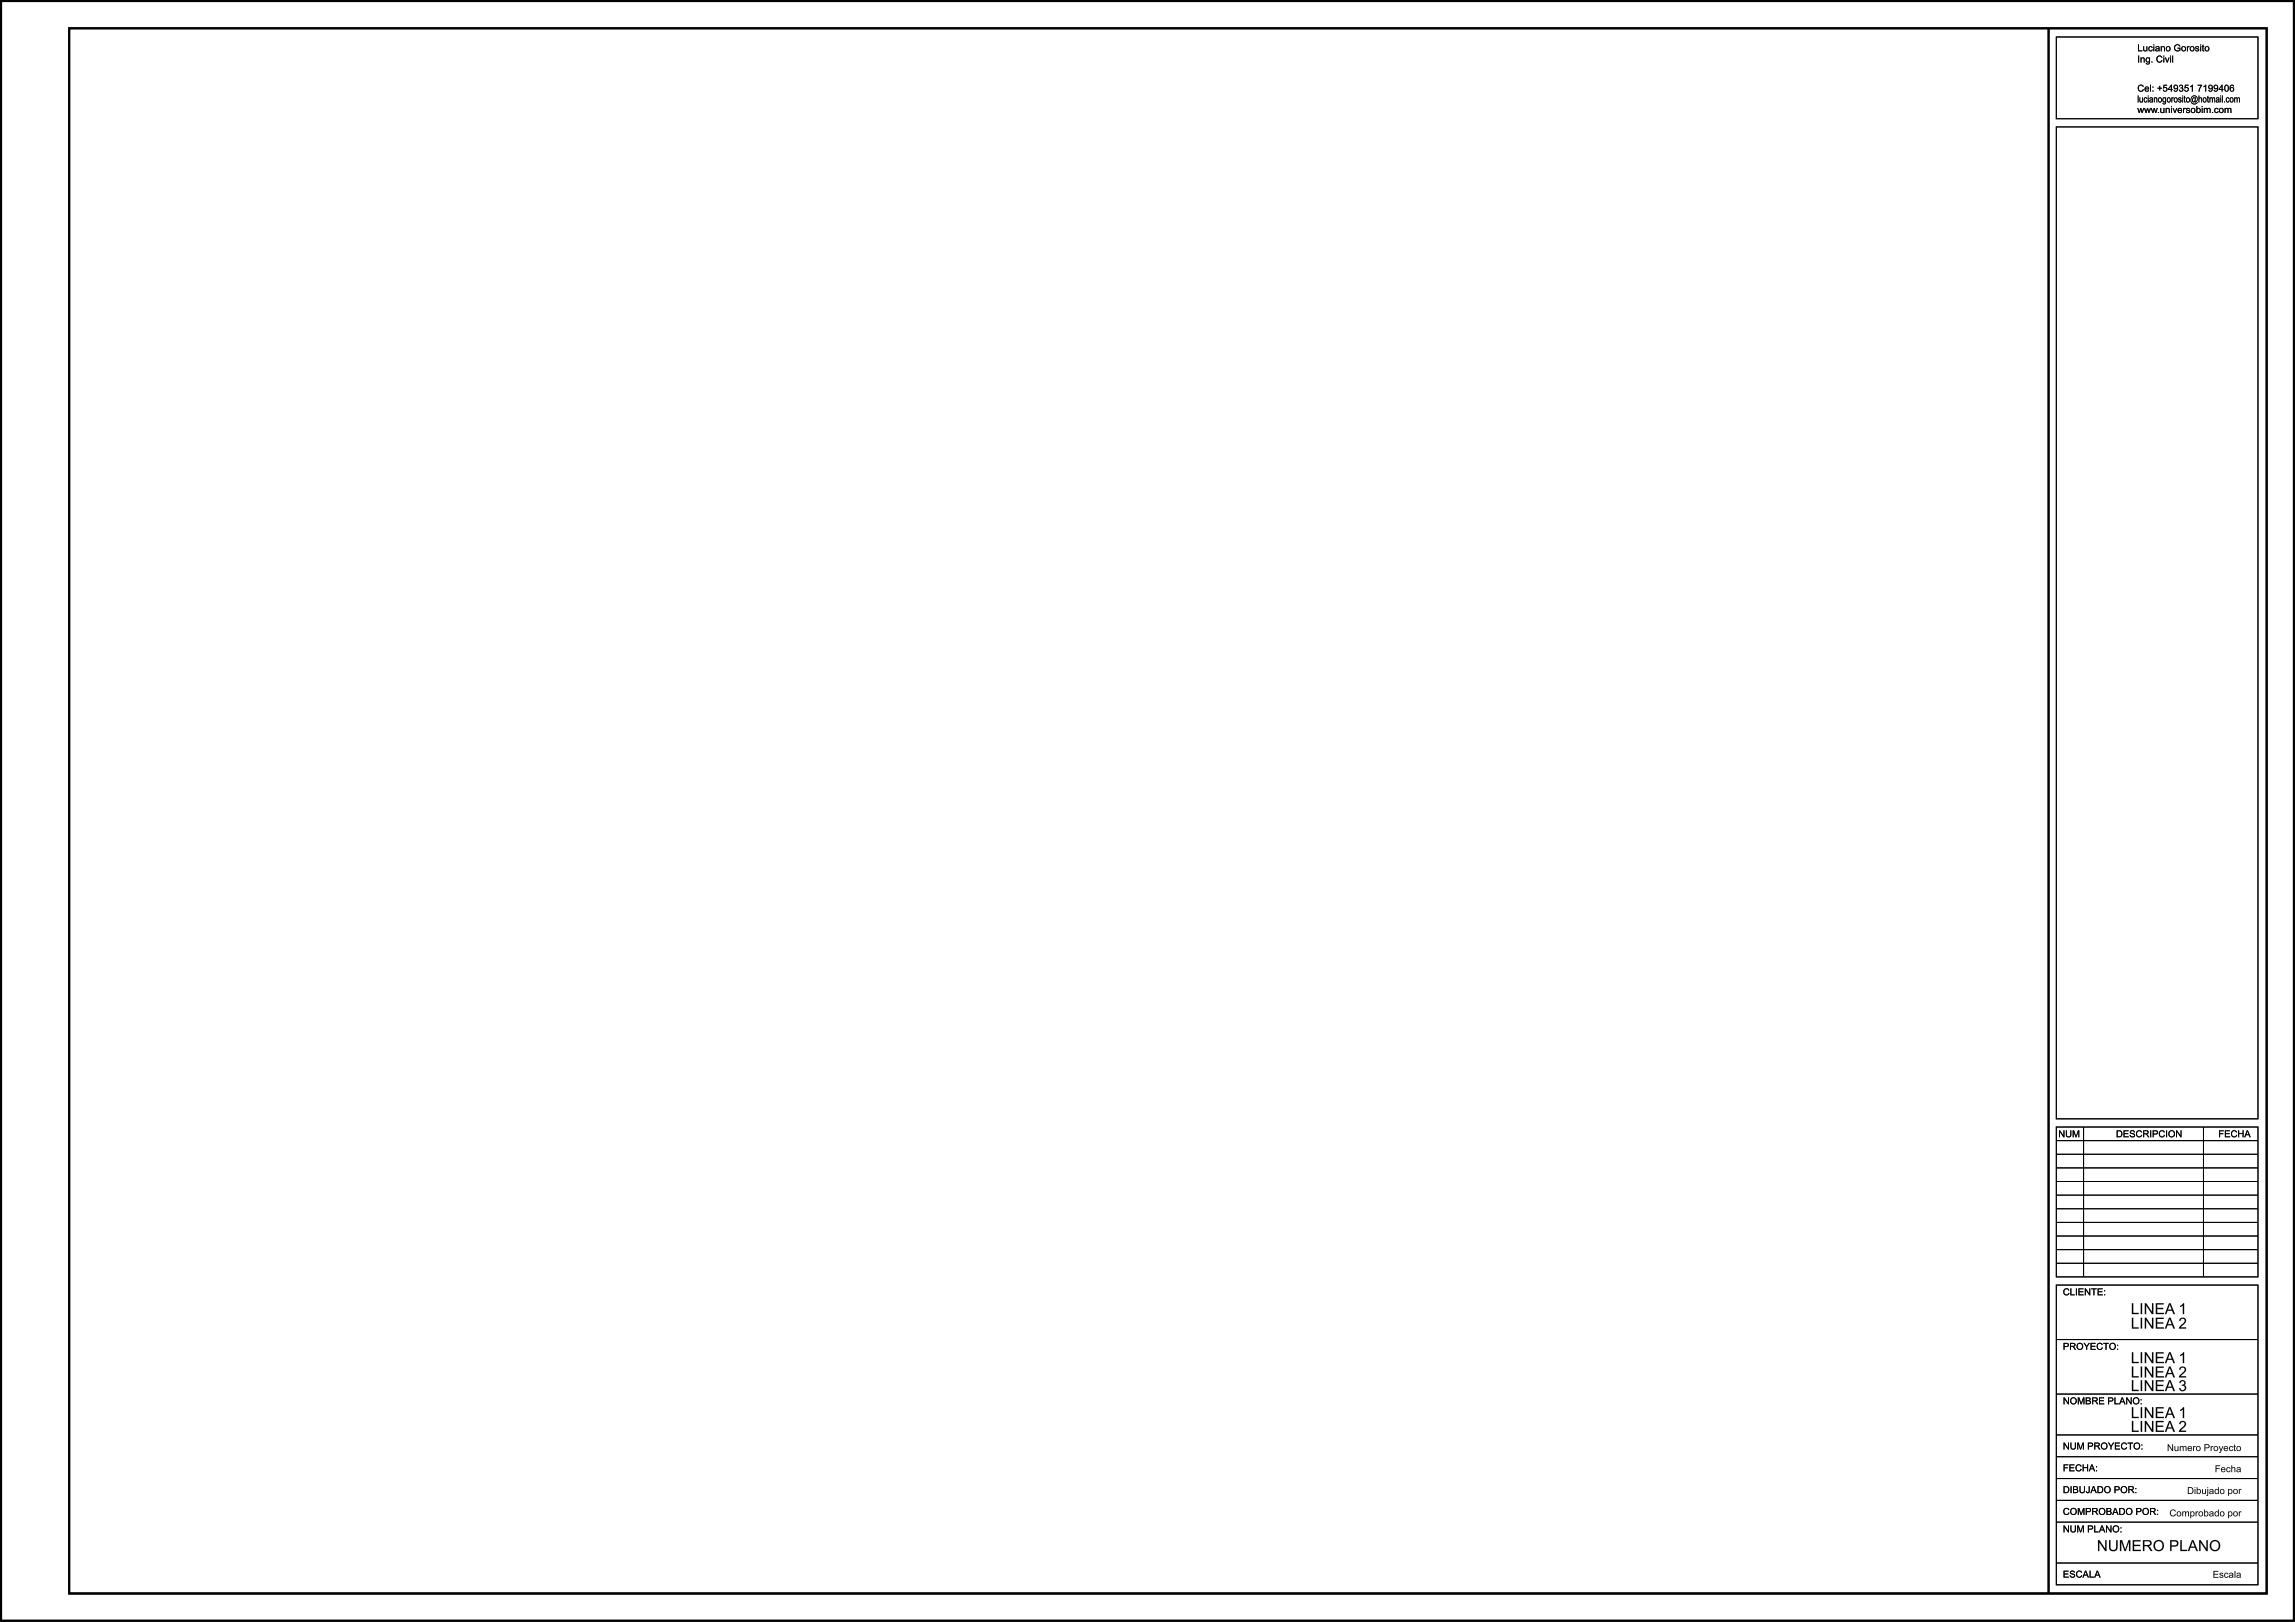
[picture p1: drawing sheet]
<svg xmlns="http://www.w3.org/2000/svg" width="841mm" height="594mm" viewBox="0 0 841 594" stroke-linecap="round" stroke-linejoin="round" font-family="sans-serif">
<g fill="#000">
<path d="M783.5 16.3h.3v2.2h1.3v.3h-1.6zM783.5 16.3v2.5h1.6v-.3h-1.3v-2.2zM785.4 17h.3v1.3l.4 .2 .4-.2 .1-1.3h.3v1.8h-.3v-.3l-.6 .3-.5-.2zM785.4 17v1.4a.64 .64 0 0 0 .6 .4 .64 .64 0 0 0 .6-.3v.3h.3v-1.8h-.3v.9a.5 .5 0 0 1-.2 .6 .5 .5 0 0 1-.5 0l-.2-1.5zM787.6 17.1l.9-.1 .4 .5-.4 .1a.57 .57 0 0 0-.9-.3 .57 .57 0 0 0 .1 1l.4 .3 .5-.5h.3l-.3 .5a.94 .94 0 0 1-1.2-.2 .94 .94 0 0 1 .2-1.3zM787.6 17.1l-.2 .3a.86 .86 0 0 0 .2 1.3 .86 .86 0 0 0 1.3-.6h-.3l-.2 .4a.66 .66 0 0 1-.8-.3 .66 .66 0 0 1 .1-.9 .44 .44 0 0 1 .5-.1 .44 .44 0 0 1 .3 .3h.3l-.3-.5zM789.1 16.3h.3v.3h-.3zM789.1 16.3v.3h.3v-.3zM789.1 17h.3v1.8h-.3zM789.1 17v1.8h.3v-1.8zM790 17.2l.7-.3 .6 .2 .2 1.7-.4-.2-1 .2-.3-.5 .1-.4 1.1-.3a.46 .46 0 0 0-.4-.4 .46 .46 0 0 0-.5 .3h-.3zM790 17.2l-.2 .3 .8-.3 .4 .2 .1 .2-.9 .2a.52 .52 0 0 0-.2 .9l.6 .1 .5-.3 .4 .3-.3-1.7-.5-.2zM790.2 18.1v.4h.5l.4-.6zM790.2 18.1l.7-.2a.42 .42 0 0 1-.2 .7 .42 .42 0 0 1-.5-.5zM791.8 17h.3v.2a.66 .66 0 0 1 .8-.3 .66 .66 0 0 1 .4 .8v1.1h-.3v-1.1a.44 .44 0 0 0-.5-.5 .44 .44 0 0 0-.3 .6v1h-.4zM791.9 17v1.8h.3v-1.4l.4-.2 .4 .2v1.4h.3l-.1-1.7-.5-.2-.6 .4v-.3zM793.7 17.9a.91 .91 0 0 1 1.8 0 .91 .91 0 0 1-1.8 0zM793.7 17.9a.9 .9 0 0 0 1.8 0 .9 .9 0 0 0-1.8 0zM794 18a.6 .6 0 0 0 1.2 0 .6 .6 0 0 0-1.2 0zM794.2 17.3a.65 .65 0 0 1 .9 .2 .65 .65 0 0 1-.2 .9 .66 .66 0 0 1-.9-.1 .66 .66 0 0 1 .2-1zM797.1 16.5l.9-.3 .8 .4 .2 .4-.3 .1-.4-.5-.9 .1-.3 1 .3 .6 .8 .2 .5-.2v-.5h-.8v-.3h1.1v.9l-1.3 .4-.9-.6a1.5 1.5 0 0 1 .3-1.7zM797.1 16.5l-.2 .4a1.37 1.37 0 0 0 .4 1.8l.9 .1 .8-.4v-.9h-1v.3h.7v.5l-.3 .1-.6 .1-.6-.3-.1-1 .5-.6a.77 .77 0 0 1 1.1 .5l.3-.1-.6-.7zM799.4 17.9a.91 .91 0 0 1 1.8 0 .91 .91 0 0 1-1.8 0zM799.4 17.9a.9 .9 0 0 0 1.8 0 .9 .9 0 0 0-1.8 0zM799.7 18a.6 .6 0 0 0 1.2 0 .6 .6 0 0 0-1.2 0zM799.8 17.3a.65 .65 0 0 1 .9 .2 .65 .65 0 0 1-.1 .9 .66 .66 0 0 1-.9-.1 .66 .66 0 0 1 .1-1zM801.4 17h.3v.2l.3-.3 .4 .1-.1 .3-.5 .2-.1 1.3h-.3zM801.4 17v1.8h.3l.1-1.3 .6-.5-.4-.1-.3 .3v-.2zM802.5 17.9a.91 .91 0 0 1 1.8 0 .91 .91 0 0 1-1.8 0zM802.5 17.9a.9 .9 0 0 0 1.8 0 .9 .9 0 0 0-1.8 0zM802.8 18a.6 .6 0 0 0 1.2 0 .6 .6 0 0 0-1.2 0zM802.9 17.3a.65 .65 0 0 1 .9 .2 .65 .65 0 0 1-.1 .9 .66 .66 0 0 1-.9-.1 .66 .66 0 0 1 .1-1zM804.6 17.1l1.1-.1 .2 .4-1.1-.1 .4 .4a.66 .66 0 0 1 .7 .9 .66 .66 0 0 1-1.1 .2l-.4-.6 .8 .4 .4-.3-1-.5zM804.6 17.1v.7l1 .4a.44 .44 0 0 1-.4 .4 .44 .44 0 0 1-.5-.4h-.3l.3 .5h.9a.5 .5 0 0 0 .3-.4 .5 .5 0 0 0-.2-.5l-.9-.4 .4-.2 .7 .2-.3-.3zM806.3 16.3h.3v.3h-.3zM806.3 16.3v.3h.3v-.3zM806.3 17h.3v1.8h-.3zM806.3 17v1.8h.3v-1.8zM807.1 16.5l.3-.2v.7h.3v.2h-.3v1.1l.4 .5-.7-.2v-1.4h-.2zM807.1 16.5l-.2 .7h.2l.1 1.4 .6 .2-.4-.5v-1.1h.3v-.2h-.3v-.7zM807.9 17.9a.91 .91 0 0 1 1.8 0 .91 .91 0 0 1-1.8 0zM807.9 17.9a.9 .9 0 0 0 1.8 0 .9 .9 0 0 0-1.8 0zM808.2 18a.65 .65 0 0 0 1.3 0 .65 .65 0 0 0-1.3 0zM808.4 17.3a.65 .65 0 0 1 .9 .2 .65 .65 0 0 1-.1 .9 .66 .66 0 0 1-1-.1 .66 .66 0 0 1 .2-1z"/>
<path d="M783.5 16.3h.3v2.2h1.3v.3h-1.6zM783.5 16.3v2.5h1.6v-.3h-1.3v-2.2zM785.4 17h.3v1.3l.4 .2 .4-.2 .1-1.3h.3v1.8h-.3v-.3l-.6 .3-.5-.2zM785.4 17v1.4a.64 .64 0 0 0 .6 .4 .64 .64 0 0 0 .6-.3v.3h.3v-1.8h-.3v.9a.5 .5 0 0 1-.2 .6 .5 .5 0 0 1-.5 0l-.2-1.5zM787.6 17.1l.9-.1 .4 .5-.4 .1a.57 .57 0 0 0-.9-.3 .57 .57 0 0 0 .1 1l.4 .3 .5-.5h.3l-.3 .5a.94 .94 0 0 1-1.2-.2 .94 .94 0 0 1 .2-1.3zM787.6 17.1l-.2 .3a.86 .86 0 0 0 .2 1.3 .86 .86 0 0 0 1.3-.6h-.3l-.2 .4a.66 .66 0 0 1-.8-.3 .66 .66 0 0 1 .1-.9 .44 .44 0 0 1 .5-.1 .44 .44 0 0 1 .3 .3h.3l-.3-.5zM789.1 16.3h.3v.3h-.3zM789.1 16.3v.3h.3v-.3zM789.1 17h.3v1.8h-.3zM789.1 17v1.8h.3v-1.8zM790 17.2l.7-.3 .6 .2 .2 1.7-.4-.2-1 .2-.3-.5 .1-.4 1.1-.3a.46 .46 0 0 0-.4-.4 .46 .46 0 0 0-.5 .3h-.3zM790 17.2l-.2 .3 .8-.3 .4 .2 .1 .2-.9 .2a.52 .52 0 0 0-.2 .9l.6 .1 .5-.3 .4 .3-.3-1.7-.5-.2zM790.2 18.1v.4h.5l.4-.6zM790.2 18.1l.7-.2a.42 .42 0 0 1-.2 .7 .42 .42 0 0 1-.5-.5zM791.8 17h.3v.2a.66 .66 0 0 1 .8-.3 .66 .66 0 0 1 .4 .8v1.1h-.3v-1.1a.44 .44 0 0 0-.5-.5 .44 .44 0 0 0-.3 .6v1h-.4zM791.9 17v1.8h.3v-1.4l.4-.2 .4 .2v1.4h.3l-.1-1.7-.5-.2-.6 .4v-.3zM793.7 17.9a.91 .91 0 0 1 1.8 0 .91 .91 0 0 1-1.8 0zM793.7 17.9a.9 .9 0 0 0 1.8 0 .9 .9 0 0 0-1.8 0zM794 18a.6 .6 0 0 0 1.2 0 .6 .6 0 0 0-1.2 0zM794.2 17.3a.65 .65 0 0 1 .9 .2 .65 .65 0 0 1-.2 .9 .66 .66 0 0 1-.9-.1 .66 .66 0 0 1 .2-1zM797.1 16.5l.9-.3 .8 .4 .2 .4-.3 .1-.4-.5-.9 .1-.3 1 .3 .6 .8 .2 .5-.2v-.5h-.8v-.3h1.1v.9l-1.3 .4-.9-.6a1.5 1.5 0 0 1 .3-1.7zM797.1 16.5l-.2 .4a1.37 1.37 0 0 0 .4 1.8l.9 .1 .8-.4v-.9h-1v.3h.7v.5l-.3 .1-.6 .1-.6-.3-.1-1 .5-.6a.77 .77 0 0 1 1.1 .5l.3-.1-.6-.7zM799.4 17.9a.91 .91 0 0 1 1.8 0 .91 .91 0 0 1-1.8 0zM799.4 17.9a.9 .9 0 0 0 1.8 0 .9 .9 0 0 0-1.8 0zM799.7 18a.6 .6 0 0 0 1.2 0 .6 .6 0 0 0-1.2 0zM799.8 17.3a.65 .65 0 0 1 .9 .2 .65 .65 0 0 1-.1 .9 .66 .66 0 0 1-.9-.1 .66 .66 0 0 1 .1-1zM801.4 17h.3v.2l.3-.3 .4 .1-.1 .3-.5 .2-.1 1.3h-.3zM801.4 17v1.8h.3l.1-1.3 .6-.5-.4-.1-.3 .3v-.2zM802.5 17.9a.91 .91 0 0 1 1.8 0 .91 .91 0 0 1-1.8 0zM802.5 17.9a.9 .9 0 0 0 1.8 0 .9 .9 0 0 0-1.8 0zM802.8 18a.6 .6 0 0 0 1.2 0 .6 .6 0 0 0-1.2 0zM802.9 17.3a.65 .65 0 0 1 .9 .2 .65 .65 0 0 1-.1 .9 .66 .66 0 0 1-.9-.1 .66 .66 0 0 1 .1-1zM804.6 17.1l1.1-.1 .2 .4-1.1-.1 .4 .4a.66 .66 0 0 1 .7 .9 .66 .66 0 0 1-1.1 .2l-.4-.6 .8 .4 .4-.3-1-.5zM804.6 17.1v.7l1 .4a.44 .44 0 0 1-.4 .4 .44 .44 0 0 1-.5-.4h-.3l.3 .5h.9a.5 .5 0 0 0 .3-.4 .5 .5 0 0 0-.2-.5l-.9-.4 .4-.2 .7 .2-.3-.3zM806.3 16.3h.3v.3h-.3zM806.3 16.3v.3h.3v-.3zM806.3 17h.3v1.8h-.3zM806.3 17v1.8h.3v-1.8zM807.1 16.5l.3-.2v.7h.3v.2h-.3v1.1l.4 .5-.7-.2v-1.4h-.2zM807.1 16.5l-.2 .7h.2l.1 1.4 .6 .2-.4-.5v-1.1h.3v-.2h-.3v-.7zM807.9 17.9a.91 .91 0 0 1 1.8 0 .91 .91 0 0 1-1.8 0zM807.9 17.9a.9 .9 0 0 0 1.8 0 .9 .9 0 0 0-1.8 0zM808.2 18a.65 .65 0 0 0 1.3 0 .65 .65 0 0 0-1.3 0zM808.4 17.3a.65 .65 0 0 1 .9 .2 .65 .65 0 0 1-.1 .9 .66 .66 0 0 1-1-.1 .66 .66 0 0 1 .2-1z"/>
<path d="M783.5 16.3h.3v2.2h1.3v.3h-1.6zM785.4 17h.3v1a.45 .45 0 0 0 .5 .6 .45 .45 0 0 0 .4-.7v-.9h.3v1.8h-.3v-.3a.64 .64 0 0 1-.8 .3 .64 .64 0 0 1-.4-.7zM787.6 17.1l.2-.1a.73 .73 0 0 1 1 .5h-.3a.56 .56 0 0 0-.8 0 .56 .56 0 0 0 0 .8 .56 .56 0 0 0 .8 0l.4-.2a.89 .89 0 0 1-1.4 .5 .89 .89 0 0 1 .1-1.5zM789.1 16.3h.3v.3h-.3zM789.1 17h.3v1.8h-.3zM790 17.2l.4-.3a.75 .75 0 0 1 .9 .2 .75 .75 0 0 1 .1 .9l.1 .8-.4-.2a.63 .63 0 0 1-1 .2 .63 .63 0 0 1 .1-1l.9-.2a.46 .46 0 0 0-.4-.5 .46 .46 0 0 0-.6 .4h-.3zM790.2 18.1a.41 .41 0 0 0 .5 .5 .41 .41 0 0 0 .2-.7zM791.9 17h.2v.2a.65 .65 0 0 1 .8-.3 .65 .65 0 0 1 .4 .8v1.1h-.3v-1.1a.45 .45 0 0 0-.5-.5 .45 .45 0 0 0-.3 .6v1h-.3zM793.7 17.9a.91 .91 0 0 1 1.8 0 .91 .91 0 0 1-1.8 0zM794.2 17.3a.67 .67 0 0 0-.2 1 .67 .67 0 0 0 1 0 .67 .67 0 0 0-.1-1zM797.1 16.5l1.3-.2 .5 .5-.2 .3a.96 .96 0 0 0-1.4-.2 .96 .96 0 0 0-.1 1.4 .96 .96 0 0 0 1.4 0l.1-.5h-.7v-.3h1v.9a1.35 1.35 0 0 1-1.9 .1 1.35 1.35 0 0 1 0-2zM799.4 17.9a.91 .91 0 0 1 1.8 0 .91 .91 0 0 1-1.8 0zM799.8 17.3a.67 .67 0 0 0-.1 1 .67 .67 0 0 0 1 0 .67 .67 0 0 0-.1-1zM801.4 17h.3v.2l.6-.3v.4a.4 .4 0 0 0-.5 .1 .4 .4 0 0 0-.1 .4v1h-.3zM802.5 17.9a.91 .91 0 0 1 1.8 0 .91 .91 0 0 1-1.8 0zM802.9 17.3a.67 .67 0 0 0-.1 1 .67 .67 0 0 0 1 0 .67 .67 0 0 0-.1-1zM804.6 17.1l.5-.2 .7 .2 .1 .3-1-.2 .1 .4a.69 .69 0 0 1 .9 .4 .69 .69 0 0 1-.3 .9 .69 .69 0 0 1-.9-.2l-.3-.5h.3a.41 .41 0 0 0 .5 .4 .41 .41 0 0 0 .3-.5l-.9-.3zM806.3 16.3h.3v.3h-.3zM806.3 17h.3v1.8h-.3zM807.1 16.5l.3-.2v.7h.3v.2h-.3v1.1l.4 .5a.45 .45 0 0 1-.5-.1 .45 .45 0 0 1-.2-.5v-1h-.2zM807.9 17.9a.91 .91 0 0 1 1.8 0 .91 .91 0 0 1-1.8 0zM808.4 17.3a.67 .67 0 0 0-.1 1 .67 .67 0 0 0 1 0 .67 .67 0 0 0-.1-1z"/>
<path d="M783.5 16.3h.3v2.2h1.3v.3h-1.6zM785.4 17h.3v1a.45 .45 0 0 0 .5 .6 .45 .45 0 0 0 .4-.7v-.9h.3v1.8h-.3v-.3a.64 .64 0 0 1-.8 .3 .64 .64 0 0 1-.4-.7zM787.6 17.1l.2-.1a.73 .73 0 0 1 1 .5h-.3a.56 .56 0 0 0-.8 0 .56 .56 0 0 0 0 .8 .56 .56 0 0 0 .8 0l.4-.2a.89 .89 0 0 1-1.4 .5 .89 .89 0 0 1 .1-1.5zM789.1 16.3h.3v.3h-.3zM789.1 17h.3v1.8h-.3zM790 17.2l.4-.3a.75 .75 0 0 1 .9 .2 .75 .75 0 0 1 .1 .9l.1 .8-.4-.2a.63 .63 0 0 1-1 .2 .63 .63 0 0 1 .1-1l.9-.2a.46 .46 0 0 0-.4-.5 .46 .46 0 0 0-.6 .4h-.3zM790.2 18.1a.41 .41 0 0 0 .5 .5 .41 .41 0 0 0 .2-.7zM791.9 17h.2v.2a.65 .65 0 0 1 .8-.3 .65 .65 0 0 1 .4 .8v1.1h-.3v-1.1a.45 .45 0 0 0-.5-.5 .45 .45 0 0 0-.3 .6v1h-.3zM793.7 17.9a.91 .91 0 0 1 1.8 0 .91 .91 0 0 1-1.8 0zM794.2 17.3a.67 .67 0 0 0-.2 1 .67 .67 0 0 0 1 0 .67 .67 0 0 0-.1-1zM797.1 16.5l1.3-.2 .5 .5-.2 .3a.96 .96 0 0 0-1.4-.2 .96 .96 0 0 0-.1 1.4 .96 .96 0 0 0 1.4 0l.1-.5h-.7v-.3h1v.9a1.35 1.35 0 0 1-1.9 .1 1.35 1.35 0 0 1 0-2zM799.4 17.9a.91 .91 0 0 1 1.8 0 .91 .91 0 0 1-1.8 0zM799.8 17.3a.67 .67 0 0 0-.1 1 .67 .67 0 0 0 1 0 .67 .67 0 0 0-.1-1zM801.4 17h.3v.2l.6-.3v.4a.4 .4 0 0 0-.5 .1 .4 .4 0 0 0-.1 .4v1h-.3zM802.5 17.9a.91 .91 0 0 1 1.8 0 .91 .91 0 0 1-1.8 0zM802.9 17.3a.67 .67 0 0 0-.1 1 .67 .67 0 0 0 1 0 .67 .67 0 0 0-.1-1zM804.6 17.1l.5-.2 .7 .2 .1 .3-1-.2 .1 .4a.69 .69 0 0 1 .9 .4 .69 .69 0 0 1-.3 .9 .69 .69 0 0 1-.9-.2l-.3-.5h.3a.41 .41 0 0 0 .5 .4 .41 .41 0 0 0 .3-.5l-.9-.3zM806.3 16.3h.3v.3h-.3zM806.3 17h.3v1.8h-.3zM807.1 16.5l.3-.2v.7h.3v.2h-.3v1.1l.4 .5a.45 .45 0 0 1-.5-.1 .45 .45 0 0 1-.2-.5v-1h-.2zM807.9 17.9a.91 .91 0 0 1 1.8 0 .91 .91 0 0 1-1.8 0zM808.4 17.3a.67 .67 0 0 0-.1 1 .67 .67 0 0 0 1 0 .67 .67 0 0 0-.1-1z"/>
<path d="M783.4 35h.3v2.5h-.3zM783.4 35v2.5h.3v-2.5zM784 35.7h.3v1.4l.3 .2 .3-.3 .1-1.3h.3v1.8h-.3v-.3l-.4 .4-.5-.3zM784 35.7l.2 1.6 .5 .2 .3-.3v.3h.3v-1.8h-.3v1.3l-.4 .3-.3-.2v-1.4zM785.8 35.9l.5-.3 .5 .3 .1 .3-.6-.3-.4 .5 .2 .8 .8-.3-.4 .6h-.4l-.4-.4zM785.8 35.9a.86 .86 0 0 0-.3 1.1 .86 .86 0 0 0 1.2 .4l.2-.5-.3-.1a.45 .45 0 0 1-.5 .5 .45 .45 0 0 1-.3-.7 .44 .44 0 0 1 .2-.7 .44 .44 0 0 1 .6 .4l.2-.1a.59 .59 0 0 0-.4-.5 .59 .59 0 0 0-.6 .2zM787.1 35h.3v.4h-.3zM787.1 35v.4h.2v-.4zM787.1 35.7h.3v1.8h-.3zM787.1 35.7v1.8h.2v-1.8zM787.9 35.8h.9l.2 1.7-.3-.2a.56 .56 0 0 1-.8 .2 .56 .56 0 0 1-.2-.8l1-.4-.4-.4-.6 .3zM787.9 35.8l-.2 .4 .8-.3 .2 .5h-.3a.56 .56 0 0 0-.8 .6 .56 .56 0 0 0 .8 .5l.3-.2 .3 .2-.1-.5a.83 .83 0 0 0 .1-.9 .83 .83 0 0 0-.8-.4zM788 36.8v.4a.48 .48 0 0 0 .6-.1 .48 .48 0 0 0 .1-.5zM788 36.8l.7-.2-.2 .6a.33 .33 0 0 1-.5 .1 .33 .33 0 0 1 0-.5zM789.3 35.7h.3v.2l.3-.2 .5 .1 .1 1.7h-.2v-1.3l-.3-.3-.4 .3v1.3h-.3zM789.3 35.7v1.8h.3v-1a.4 .4 0 0 1 .2-.6 .4 .4 0 0 1 .5 .5v1.1h.2l-.1-1.7-.5-.1-.3 .3zM791 35.9a.66 .66 0 0 1 .8-.2 .66 .66 0 0 1 .4 .6l-.2 1a.67 .67 0 0 1-.7 .2 .67 .67 0 0 1-.4-.6zM791 35.9l-.1 .7 .1 .7a.82 .82 0 0 0 1.2-.1 .82 .82 0 0 0-.1-1.1l-.4-.4zM791.2 36.1v1h.6a.6 .6 0 0 0 .2-.8 .6 .6 0 0 0-.8-.2zM791.2 36.1h.7a.58 .58 0 0 1 .1 .8 .58 .58 0 0 1-.9 .1zM792.8 35.7l.7 .2 .3-.2-.1 2.2a.63 .63 0 0 1-.7 .4 .63 .63 0 0 1-.5-.7l.7 .4 .3-.7a.74 .74 0 0 1-1-.1 .74 .74 0 0 1 0-1zM792.8 35.8l-.3 .6v.7l.4 .4 .6-.3v.5a.39 .39 0 0 1-.4 .3 .39 .39 0 0 1-.4-.3h-.2l.1 .4 .7 .1 .4-.3v-.6l.1-1.6-.3 .2zM792.8 36.1v1h.6a.58 .58 0 0 0 .2-.8 .58 .58 0 0 0-.8-.2zM792.8 36.1h.6a.56 .56 0 0 1 .2 .8 .56 .56 0 0 1-.9 .1zM794.2 35.9h.1a.66 .66 0 0 1 .7-.2 .66 .66 0 0 1 .4 .6l-.1 1a.67 .67 0 0 1-.8 .2 .67 .67 0 0 1-.4-.6zM794.3 35.9l-.2 .7 .2 .7a.82 .82 0 0 0 1.1-.1 .82 .82 0 0 0 0-1.1l-.5-.4zM794.5 36.1l-.1 1h.7a.6 .6 0 0 0 .1-.8 .6 .6 0 0 0-.7-.2zM794.4 36.1h.7a.58 .58 0 0 1 .1 .8 .58 .58 0 0 1-.8 .1zM795.8 35.7h.2v.3l.2-.3h.4l-.5 .5-.1 1.3h-.2zM795.8 35.7v1.8h.2v-1.3l.6-.5h-.4l-.2 .3zM796.8 35.9a.66 .66 0 0 1 .7-.2 .66 .66 0 0 1 .5 .6l-.2 1a.67 .67 0 0 1-.7 .2 .67 .67 0 0 1-.5-.6zM796.8 35.9l-.2 .7 .2 .7a.82 .82 0 0 0 1.1-.1 .82 .82 0 0 0 0-1.1l-.4-.4zM797 36.1v1h.6a.6 .6 0 0 0 .2-.8 .6 .6 0 0 0-.8-.2zM797 36.1h.6a.58 .58 0 0 1 .2 .8 .58 .58 0 0 1-.9 .1zM798.4 35.8l.1-.1a.57 .57 0 0 1 .9 .5h-.3a.3 .3 0 0 0-.3-.3 .3 .3 0 0 0-.3 .3l.9 .5-.1 .7a.64 .64 0 0 1-.7 .1 .64 .64 0 0 1-.4-.6l.8 .4v-.5a.64 .64 0 0 1-.6-.3 .64 .64 0 0 1 0-.7zM798.4 35.8l-.1 .6 .7 .4a.31 .31 0 0 1 .1 .5 .31 .31 0 0 1-.5-.1l-.4-.2a.65 .65 0 0 0 1.1 .4l.1-.7-.9-.6 .3-.2 .6 .3-.1-.3zM799.7 35h.3v.4h-.3zM799.7 35v.4h.3v-.4zM799.7 35.7h.3v1.8h-.3zM799.7 35.7v1.8h.3v-1.8zM800.4 35.2l.3-.2v.7h.2v.2h-.2v1.1l.3 .5-.6-.2v-1.4h-.2zM800.4 35.2l-.2 .7h.2l.1 1.4 .5 .2-.3-.5v-1.1l.2-.2h-.2v-.6zM801.3 35.9a.66 .66 0 0 1 .7-.2 .66 .66 0 0 1 .5 .6l-.2 1a.67 .67 0 0 1-.8 .2 .67 .67 0 0 1-.4-.6zM801.3 35.9l-.2 .7 .2 .7a.82 .82 0 0 0 1.1-.1 .82 .82 0 0 0 0-1.1l-.4-.4zM801.5 36.1v1h.6a.6 .6 0 0 0 .1-.8 .6 .6 0 0 0-.7-.2zM801.5 36.1h.6a.58 .58 0 0 1 .1 .8 .58 .58 0 0 1-.8 .1zM803.2 35.3l.2-.2a1.18 1.18 0 0 1 1.8 .5l.1 .7-.3 .9-.3 .3-.5-.3-.2 .2a.87 .87 0 0 1-.7-.9 .87 .87 0 0 1 .9-.8l.2 .3 .3-.3-.1 1.5 .5-.9-.5-.9a1.05 1.05 0 0 0-1.5 .5l-.1 1 .5 .9 .9 .2 1-.5a1.5 1.5 0 0 1-2.1 .5 1.5 1.5 0 0 1-.4-2.2zM803.3 35.3a2.15 2.15 0 0 0-.4 2.2l.5 .6 .8 .1 .6-.1 .6-.6-1 .5-.9-.2a1.6 1.6 0 0 1 0-2.4 1.02 1.02 0 0 1 1.5 .3 1.02 1.02 0 0 1-.5 1.5l.2-1.5-.3 .3a.53 .53 0 0 0-.6-.3 .53 .53 0 0 0-.4 .5l.1 1.1 .3 .2 .4-.3 .1 .2a1.23 1.23 0 0 0 1.1-.9 1.23 1.23 0 0 0-.7-1.4l-.8-.1zM803.8 36l-.2 1.1 .3 .1 .4-.4a.48 .48 0 0 0 .1-.6 .48 .48 0 0 0-.6-.2zM803.8 36h.5l.1 .6a.45 .45 0 0 1-.3 .5 .45 .45 0 0 1-.5-.1zM805.7 35h.2v.9l.2-.2a.53 .53 0 0 1 .6 .1 .53 .53 0 0 1 .2 .6v1.1h-.3v-1.1a.38 .38 0 0 0-.4-.5 .38 .38 0 0 0-.3 .6v1h-.2zM805.7 35v2.5h.2v-1a.39 .39 0 0 1 .3-.6 .39 .39 0 0 1 .5 .5l-.1 1.1h.3l-.1-1.6-.4-.2-.5 .2v-.9zM807.4 35.9a.66 .66 0 0 1 .7-.2 .66 .66 0 0 1 .5 .6l-.2 1a.67 .67 0 0 1-.7 .2 .67 .67 0 0 1-.5-.6zM807.4 35.9l-.2 .7 .2 .7a.82 .82 0 0 0 1.1-.1 .82 .82 0 0 0 0-1.1l-.4-.4zM807.6 36.1v1h.6a.6 .6 0 0 0 .2-.8 .6 .6 0 0 0-.8-.2zM807.6 36.1h.6a.58 .58 0 0 1 .2 .8 .58 .58 0 0 1-.9 .1zM808.9 35.2l.3-.2v.7h.3v.2h-.3v1.1l.3 .5-.5-.2v-1.4h-.2zM809 35.2l-.2 .7h.2v1.4l.5 .2-.3-.5v-1.1l.3-.2h-.3v-.6zM809.7 35.7l.2 .2 .6-.2 .3 .3a.49 .49 0 0 1 .6-.3 .49 .49 0 0 1 .3 .6v1.2h-.2l-.1-1.4-.2-.2-.3 .3v1.3h-.3v-1.4l-.4-.1-.2 1.5h-.3zM809.7 35.7v1.8h.3v-1.3l.3-.3 .3 .2v1.4h.2l.1-1.3 .3-.3 .3 .3v1.3h.2l-.1-1.7-.5-.1-.3 .3a.47 .47 0 0 0-.4-.3 .47 .47 0 0 0-.5 .2zM812.2 35.8h1l.2 1.7-.3-.2a.56 .56 0 0 1-.8 .2 .56 .56 0 0 1-.2-.8l.9-.4a.36 .36 0 0 0-.3-.4 .36 .36 0 0 0-.4 .4l-.3-.1zM812.3 35.8l-.3 .4 .9-.3 .1 .5h-.2a.56 .56 0 0 0-.8 .6 .56 .56 0 0 0 .8 .5l.3-.2 .3 .2-.1-.5a.83 .83 0 0 0 0-.9 .83 .83 0 0 0-.8-.4zM812.3 36.8l.1 .4a.48 .48 0 0 0 .5-.1 .48 .48 0 0 0 .1-.5zM812.3 36.8l.7-.2-.2 .6a.33 .33 0 0 1-.4 .1 .33 .33 0 0 1-.1-.5zM813.7 35h.3v.4h-.3zM813.7 35v.4h.2v-.4zM813.7 35.7h.3v1.8h-.3zM813.7 35.7v1.8h.2v-1.8zM814.3 35h.3v2.5h-.3zM814.3 35v2.5h.3v-2.5zM815 37.1h.3v.4h-.3zM815 37.2v.3h.3v-.3zM815.9 35.9a.6 .6 0 0 1 .6-.2 .6 .6 0 0 1 .5 .5l-.6-.3-.3 .2a.63 .63 0 0 0-.2 .7 .63 .63 0 0 0 .7 .4l.1-.4 .3 .1-.5 .6-.6-.2-.2-.7zM815.9 35.9a.86 .86 0 0 0-.3 1.1 .86 .86 0 0 0 1.2 .4l.2-.5-.3-.1-.2 .5-.5-.2a.6 .6 0 0 1-.1-.8 .6 .6 0 0 1 .8-.2l.2 .1a.59 .59 0 0 0-.4-.5 .59 .59 0 0 0-.6 .2zM817.3 35.9a.66 .66 0 0 1 .7-.2 .66 .66 0 0 1 .5 .6 .81 .81 0 0 1-.7 1.3 .81 .81 0 0 1-.7-1.3zM817.3 35.9l-.2 .7 .2 .7 .5 .2 .5-.2a.86 .86 0 0 0 .2-1.2 .86 .86 0 0 0-1.2-.2zM817.5 36.1v1h.6a.6 .6 0 0 0 .1-.8 .6 .6 0 0 0-.7-.2zM817.5 36.1h.6a.58 .58 0 0 1 .1 .8 .58 .58 0 0 1-.8 .1zM818.8 35.7h.2v.2a.47 .47 0 0 1 .5-.3 .47 .47 0 0 1 .4 .4 .49 .49 0 0 1 .6-.3 .49 .49 0 0 1 .3 .6v1.2h-.2v-1.1a.3 .3 0 0 0-.2-.4 .3 .3 0 0 0-.4 0l-.1 1.5h-.2v-1.4l-.3-.2-.3 .3v1.3h-.3zM818.8 35.7v1.8h.2l.1-1.3 .3-.3 .3 .2v1.4h.2v-1.3l.4-.3 .3 .3v1.3h.2l-.1-1.7-.5-.1-.3 .3-.4-.3-.5 .2z"/>
<path d="M783.4 35h.3v2.5h-.3zM783.4 35v2.5h.3v-2.5zM784 35.7h.3v1.4l.3 .2 .3-.3 .1-1.3h.3v1.8h-.3v-.3l-.4 .4-.5-.3zM784 35.7l.2 1.6 .5 .2 .3-.3v.3h.3v-1.8h-.3v1.3l-.4 .3-.3-.2v-1.4zM785.8 35.9l.5-.3 .5 .3 .1 .3-.6-.3-.4 .5 .2 .8 .8-.3-.4 .6h-.4l-.4-.4zM785.8 35.9a.86 .86 0 0 0-.3 1.1 .86 .86 0 0 0 1.2 .4l.2-.5-.3-.1a.45 .45 0 0 1-.5 .5 .45 .45 0 0 1-.3-.7 .44 .44 0 0 1 .2-.7 .44 .44 0 0 1 .6 .4l.2-.1a.59 .59 0 0 0-.4-.5 .59 .59 0 0 0-.6 .2zM787.1 35h.3v.4h-.3zM787.1 35v.4h.2v-.4zM787.1 35.7h.3v1.8h-.3zM787.1 35.7v1.8h.2v-1.8zM787.9 35.8h.9l.2 1.7-.3-.2a.56 .56 0 0 1-.8 .2 .56 .56 0 0 1-.2-.8l1-.4-.4-.4-.6 .3zM787.9 35.8l-.2 .4 .8-.3 .2 .5h-.3a.56 .56 0 0 0-.8 .6 .56 .56 0 0 0 .8 .5l.3-.2 .3 .2-.1-.5a.83 .83 0 0 0 .1-.9 .83 .83 0 0 0-.8-.4zM788 36.8v.4a.48 .48 0 0 0 .6-.1 .48 .48 0 0 0 .1-.5zM788 36.8l.7-.2-.2 .6a.33 .33 0 0 1-.5 .1 .33 .33 0 0 1 0-.5zM789.3 35.7h.3v.2l.3-.2 .5 .1 .1 1.7h-.2v-1.3l-.3-.3-.4 .3v1.3h-.3zM789.3 35.7v1.8h.3v-1a.4 .4 0 0 1 .2-.6 .4 .4 0 0 1 .5 .5v1.1h.2l-.1-1.7-.5-.1-.3 .3zM791 35.9a.66 .66 0 0 1 .8-.2 .66 .66 0 0 1 .4 .6l-.2 1a.67 .67 0 0 1-.7 .2 .67 .67 0 0 1-.4-.6zM791 35.9l-.1 .7 .1 .7a.82 .82 0 0 0 1.2-.1 .82 .82 0 0 0-.1-1.1l-.4-.4zM791.2 36.1v1h.6a.6 .6 0 0 0 .2-.8 .6 .6 0 0 0-.8-.2zM791.2 36.1h.7a.58 .58 0 0 1 .1 .8 .58 .58 0 0 1-.9 .1zM792.8 35.7l.7 .2 .3-.2-.1 2.2a.63 .63 0 0 1-.7 .4 .63 .63 0 0 1-.5-.7l.7 .4 .3-.7a.74 .74 0 0 1-1-.1 .74 .74 0 0 1 0-1zM792.8 35.8l-.3 .6v.7l.4 .4 .6-.3v.5a.39 .39 0 0 1-.4 .3 .39 .39 0 0 1-.4-.3h-.2l.1 .4 .7 .1 .4-.3v-.6l.1-1.6-.3 .2zM792.8 36.1v1h.6a.58 .58 0 0 0 .2-.8 .58 .58 0 0 0-.8-.2zM792.8 36.1h.6a.56 .56 0 0 1 .2 .8 .56 .56 0 0 1-.9 .1zM794.2 35.9h.1a.66 .66 0 0 1 .7-.2 .66 .66 0 0 1 .4 .6l-.1 1a.67 .67 0 0 1-.8 .2 .67 .67 0 0 1-.4-.6zM794.3 35.9l-.2 .7 .2 .7a.82 .82 0 0 0 1.1-.1 .82 .82 0 0 0 0-1.1l-.5-.4zM794.5 36.1l-.1 1h.7a.6 .6 0 0 0 .1-.8 .6 .6 0 0 0-.7-.2zM794.4 36.1h.7a.58 .58 0 0 1 .1 .8 .58 .58 0 0 1-.8 .1zM795.8 35.7h.2v.3l.2-.3h.4l-.5 .5-.1 1.3h-.2zM795.8 35.7v1.8h.2v-1.3l.6-.5h-.4l-.2 .3zM796.8 35.9a.66 .66 0 0 1 .7-.2 .66 .66 0 0 1 .5 .6l-.2 1a.67 .67 0 0 1-.7 .2 .67 .67 0 0 1-.5-.6zM796.8 35.9l-.2 .7 .2 .7a.82 .82 0 0 0 1.1-.1 .82 .82 0 0 0 0-1.1l-.4-.4zM797 36.1v1h.6a.6 .6 0 0 0 .2-.8 .6 .6 0 0 0-.8-.2zM797 36.1h.6a.58 .58 0 0 1 .2 .8 .58 .58 0 0 1-.9 .1zM798.4 35.8l.1-.1a.57 .57 0 0 1 .9 .5h-.3a.3 .3 0 0 0-.3-.3 .3 .3 0 0 0-.3 .3l.9 .5-.1 .7a.64 .64 0 0 1-.7 .1 .64 .64 0 0 1-.4-.6l.8 .4v-.5a.64 .64 0 0 1-.6-.3 .64 .64 0 0 1 0-.7zM798.4 35.8l-.1 .6 .7 .4a.31 .31 0 0 1 .1 .5 .31 .31 0 0 1-.5-.1l-.4-.2a.65 .65 0 0 0 1.1 .4l.1-.7-.9-.6 .3-.2 .6 .3-.1-.3zM799.7 35h.3v.4h-.3zM799.7 35v.4h.3v-.4zM799.7 35.7h.3v1.8h-.3zM799.7 35.7v1.8h.3v-1.8zM800.4 35.2l.3-.2v.7h.2v.2h-.2v1.1l.3 .5-.6-.2v-1.4h-.2zM800.4 35.2l-.2 .7h.2l.1 1.4 .5 .2-.3-.5v-1.1l.2-.2h-.2v-.6zM801.3 35.9a.66 .66 0 0 1 .7-.2 .66 .66 0 0 1 .5 .6l-.2 1a.67 .67 0 0 1-.8 .2 .67 .67 0 0 1-.4-.6zM801.3 35.9l-.2 .7 .2 .7a.82 .82 0 0 0 1.1-.1 .82 .82 0 0 0 0-1.1l-.4-.4zM801.5 36.1v1h.6a.6 .6 0 0 0 .1-.8 .6 .6 0 0 0-.7-.2zM801.5 36.1h.6a.58 .58 0 0 1 .1 .8 .58 .58 0 0 1-.8 .1zM803.2 35.3l.2-.2a1.18 1.18 0 0 1 1.8 .5l.1 .7-.3 .9-.3 .3-.5-.3-.2 .2a.87 .87 0 0 1-.7-.9 .87 .87 0 0 1 .9-.8l.2 .3 .3-.3-.1 1.5 .5-.9-.5-.9a1.05 1.05 0 0 0-1.5 .5l-.1 1 .5 .9 .9 .2 1-.5a1.5 1.5 0 0 1-2.1 .5 1.5 1.5 0 0 1-.4-2.2zM803.3 35.3a2.15 2.15 0 0 0-.4 2.2l.5 .6 .8 .1 .6-.1 .6-.6-1 .5-.9-.2a1.6 1.6 0 0 1 0-2.4 1.02 1.02 0 0 1 1.5 .3 1.02 1.02 0 0 1-.5 1.5l.2-1.5-.3 .3a.53 .53 0 0 0-.6-.3 .53 .53 0 0 0-.4 .5l.1 1.1 .3 .2 .4-.3 .1 .2a1.23 1.23 0 0 0 1.1-.9 1.23 1.23 0 0 0-.7-1.4l-.8-.1zM803.8 36l-.2 1.1 .3 .1 .4-.4a.48 .48 0 0 0 .1-.6 .48 .48 0 0 0-.6-.2zM803.8 36h.5l.1 .6a.45 .45 0 0 1-.3 .5 .45 .45 0 0 1-.5-.1zM805.7 35h.2v.9l.2-.2a.53 .53 0 0 1 .6 .1 .53 .53 0 0 1 .2 .6v1.1h-.3v-1.1a.38 .38 0 0 0-.4-.5 .38 .38 0 0 0-.3 .6v1h-.2zM805.7 35v2.5h.2v-1a.39 .39 0 0 1 .3-.6 .39 .39 0 0 1 .5 .5l-.1 1.1h.3l-.1-1.6-.4-.2-.5 .2v-.9zM807.4 35.9a.66 .66 0 0 1 .7-.2 .66 .66 0 0 1 .5 .6l-.2 1a.67 .67 0 0 1-.7 .2 .67 .67 0 0 1-.5-.6zM807.4 35.9l-.2 .7 .2 .7a.82 .82 0 0 0 1.1-.1 .82 .82 0 0 0 0-1.1l-.4-.4zM807.6 36.1v1h.6a.6 .6 0 0 0 .2-.8 .6 .6 0 0 0-.8-.2zM807.6 36.1h.6a.58 .58 0 0 1 .2 .8 .58 .58 0 0 1-.9 .1zM808.9 35.2l.3-.2v.7h.3v.2h-.3v1.1l.3 .5-.5-.2v-1.4h-.2zM809 35.2l-.2 .7h.2v1.4l.5 .2-.3-.5v-1.1l.3-.2h-.3v-.6zM809.7 35.7l.2 .2 .6-.2 .3 .3a.49 .49 0 0 1 .6-.3 .49 .49 0 0 1 .3 .6v1.2h-.2l-.1-1.4-.2-.2-.3 .3v1.3h-.3v-1.4l-.4-.1-.2 1.5h-.3zM809.7 35.7v1.8h.3v-1.3l.3-.3 .3 .2v1.4h.2l.1-1.3 .3-.3 .3 .3v1.3h.2l-.1-1.7-.5-.1-.3 .3a.47 .47 0 0 0-.4-.3 .47 .47 0 0 0-.5 .2zM812.2 35.8h1l.2 1.7-.3-.2a.56 .56 0 0 1-.8 .2 .56 .56 0 0 1-.2-.8l.9-.4a.36 .36 0 0 0-.3-.4 .36 .36 0 0 0-.4 .4l-.3-.1zM812.3 35.8l-.3 .4 .9-.3 .1 .5h-.2a.56 .56 0 0 0-.8 .6 .56 .56 0 0 0 .8 .5l.3-.2 .3 .2-.1-.5a.83 .83 0 0 0 0-.9 .83 .83 0 0 0-.8-.4zM812.3 36.8l.1 .4a.48 .48 0 0 0 .5-.1 .48 .48 0 0 0 .1-.5zM812.3 36.8l.7-.2-.2 .6a.33 .33 0 0 1-.4 .1 .33 .33 0 0 1-.1-.5zM813.7 35h.3v.4h-.3zM813.7 35v.4h.2v-.4zM813.7 35.7h.3v1.8h-.3zM813.7 35.7v1.8h.2v-1.8zM814.3 35h.3v2.5h-.3zM814.3 35v2.5h.3v-2.5zM815 37.1h.3v.4h-.3zM815 37.2v.3h.3v-.3zM815.9 35.9a.6 .6 0 0 1 .6-.2 .6 .6 0 0 1 .5 .5l-.6-.3-.3 .2a.63 .63 0 0 0-.2 .7 .63 .63 0 0 0 .7 .4l.1-.4 .3 .1-.5 .6-.6-.2-.2-.7zM815.9 35.9a.86 .86 0 0 0-.3 1.1 .86 .86 0 0 0 1.2 .4l.2-.5-.3-.1-.2 .5-.5-.2a.6 .6 0 0 1-.1-.8 .6 .6 0 0 1 .8-.2l.2 .1a.59 .59 0 0 0-.4-.5 .59 .59 0 0 0-.6 .2zM817.3 35.9a.66 .66 0 0 1 .7-.2 .66 .66 0 0 1 .5 .6 .81 .81 0 0 1-.7 1.3 .81 .81 0 0 1-.7-1.3zM817.3 35.9l-.2 .7 .2 .7 .5 .2 .5-.2a.86 .86 0 0 0 .2-1.2 .86 .86 0 0 0-1.2-.2zM817.5 36.1v1h.6a.6 .6 0 0 0 .1-.8 .6 .6 0 0 0-.7-.2zM817.5 36.1h.6a.58 .58 0 0 1 .1 .8 .58 .58 0 0 1-.8 .1zM818.8 35.7h.2v.2a.47 .47 0 0 1 .5-.3 .47 .47 0 0 1 .4 .4 .49 .49 0 0 1 .6-.3 .49 .49 0 0 1 .3 .6v1.2h-.2v-1.1a.3 .3 0 0 0-.2-.4 .3 .3 0 0 0-.4 0l-.1 1.5h-.2v-1.4l-.3-.2-.3 .3v1.3h-.3zM818.8 35.7v1.8h.2l.1-1.3 .3-.3 .3 .2v1.4h.2v-1.3l.4-.3 .3 .3v1.3h.2l-.1-1.7-.5-.1-.3 .3-.4-.3-.5 .2z"/>
<path d="M783.4 35h.3v2.5h-.3zM784 35.7h.3v1.2a.39 .39 0 0 0 .5 .4 .39 .39 0 0 0 .2-.6v-1h.3v1.8l-.3-.3a.53 .53 0 0 1-.7 .3 .53 .53 0 0 1-.3-.7zM785.8 35.9a.6 .6 0 0 1 .6-.2 .6 .6 0 0 1 .5 .5l-.3 .1a.43 .43 0 0 0-.6-.4 .43 .43 0 0 0-.2 .7 .43 .43 0 0 0 .3 .6 .43 .43 0 0 0 .5-.4l.3 .1a.68 .68 0 0 1-.8 .6 .68 .68 0 0 1-.5-.9zM787.1 35h.2v.4h-.2zM787.1 35.7h.2v1.8h-.2zM787.9 35.8a.62 .62 0 0 1 .7-.1 .62 .62 0 0 1 .3 .6l.1 1.2-.3-.2a.6 .6 0 0 1-.8 .1 .6 .6 0 0 1-.2-.9 .6 .6 0 0 1 .9-.1l.1-.1a.38 .38 0 0 0-.3-.4 .38 .38 0 0 0-.5 .3h-.2zM788 36.8l-.1 .1a.36 .36 0 0 0 .5 .4 .36 .36 0 0 0 .1-.6zM789.3 35.7l.3 .2 .3-.2 .5 .1 .1 1.7h-.2v-1.1a.4 .4 0 0 0-.5-.5 .4 .4 0 0 0-.2 .6v1h-.3zM791 35.9a.81 .81 0 0 1 1.2 .7 .81 .81 0 0 1-1.2 .7l-.2-.7zM791.2 36.1a.57 .57 0 0 0-.1 .8 .57 .57 0 0 0 .8 .1 .58 .58 0 0 0 0-.8 .58 .58 0 0 0-.7-.1zM792.8 35.8l.7 .1 .3-.2v1.6a.67 .67 0 0 1-.4 .9 .67 .67 0 0 1-.9-.5h.2a.39 .39 0 0 0 .5 .3 .39 .39 0 0 0 .3-.5v-.2a.73 .73 0 0 1-1-.1 .73 .73 0 0 1 0-1zM792.8 36.1v.1a.53 .53 0 0 0-.1 .8 .53 .53 0 0 0 .8 0 .56 .56 0 0 0 0-.7 .56 .56 0 0 0-.7-.2zM794.3 35.9a.81 .81 0 0 1 1.2 .7 .81 .81 0 0 1-1.2 .7l-.2-.7zM794.4 36.1a.57 .57 0 0 0-.1 .8 .57 .57 0 0 0 .8 .1 .58 .58 0 0 0 .1-.8 .58 .58 0 0 0-.8-.1zM795.8 35.7l.2 .3 .2-.3h.4l-.5 .5-.1 1.3h-.2zM796.8 35.9a.81 .81 0 0 1 1.2 .7 .81 .81 0 0 1-1.2 .7l-.2-.7zM797 36.1a.57 .57 0 0 0-.2 .8 .57 .57 0 0 0 .9 .1 .58 .58 0 0 0 0-.8 .58 .58 0 0 0-.7-.1zM798.4 35.8l.3-.1a.36 .36 0 0 1 .5 0 .36 .36 0 0 1-.1 .5 .31 .31 0 0 0-.3-.3 .31 .31 0 0 0-.3 .3l.1 .1a.64 .64 0 0 1 .8 .4 .64 .64 0 0 1-.4 .8 .64 .64 0 0 1-.8-.5l.3-.1a.33 .33 0 0 0 .4 .4 .33 .33 0 0 0 .1-.5 .63 .63 0 0 1-.6-.3 .63 .63 0 0 1 0-.7zM799.7 35h.3v.4h-.3zM799.7 35.7h.3v1.8h-.3zM800.4 35.2l.3-.1v.6h.2l-.2 .2v1.1l.3 .5-.5-.2-.3-1.4zM801.3 35.9a.81 .81 0 0 1 1.2 .7 .81 .81 0 0 1-1.2 .7l-.2-.7zM801.5 36.1a.57 .57 0 0 0-.2 .8 .57 .57 0 0 0 .9 .1 .58 .58 0 0 0 0-.8 .58 .58 0 0 0-.7-.1zM803.3 35.3a1.24 1.24 0 0 1 1.9 .4 1.24 1.24 0 0 1-.9 1.7l-.1-.2a.66 .66 0 0 1-1-.1 .66 .66 0 0 1 .2-.9 .55 .55 0 0 1 .4-.5 .55 .55 0 0 1 .6 .3l.3-.3-.2 1.5a1.07 1.07 0 0 0 .5-1.4 1.07 1.07 0 0 0-1.3-.6 1.07 1.07 0 0 0-.7 1.2 1.23 1.23 0 0 0 .6 1.5 1.23 1.23 0 0 0 1.6-.4h.2a1.5 1.5 0 0 1-2.2 .5 1.5 1.5 0 0 1-.3-2.2zM803.8 36l-.2 .3a.46 .46 0 0 0-.1 .7 .46 .46 0 0 0 .7 0l.1-.2a.5 .5 0 0 0 .1-.6 .5 .5 0 0 0-.6-.2zM805.7 35h.2v.9a.53 .53 0 0 1 .7-.2 .53 .53 0 0 1 .3 .7v1.1h-.3v-1.1a.39 .39 0 0 0-.4-.5 .39 .39 0 0 0-.3 .6v1h-.2zM807.4 35.9a.81 .81 0 0 1 1.2 .7 .81 .81 0 0 1-1.2 .7l-.2-.7zM807.6 36.1a.57 .57 0 0 0-.2 .8 .57 .57 0 0 0 .9 .1 .58 .58 0 0 0 0-.8 .58 .58 0 0 0-.7-.1zM809 35.2l.2-.1v.6h.3l-.3 .2v1.1l.3 .5-.5-.2-.2-1.4zM809.7 35.7l.2 .2a.46 .46 0 0 1 .5-.3 .46 .46 0 0 1 .4 .4 .48 .48 0 0 1 .6-.3 .48 .48 0 0 1 .3 .6v1.2h-.2v-1.1a.32 .32 0 0 0-.2-.5 .32 .32 0 0 0-.4 .3l-.1 1.3h-.2v-1.4l-.3-.2-.3 .3v1.3h-.3zM812.3 35.8a.62 .62 0 0 1 .7-.1 .62 .62 0 0 1 .3 .6l.1 1.2-.3-.2a.6 .6 0 0 1-.9 .1 .6 .6 0 0 1-.1-.9 .6 .6 0 0 1 .8-.1l.1-.1a.38 .38 0 0 0-.3-.4 .38 .38 0 0 0-.4 .3h-.3zM812.3 36.8v.1a.36 .36 0 0 0 .5 .4 .36 .36 0 0 0 .1-.6zM813.7 35h.2v.4h-.2zM813.7 35.7h.2v1.8h-.2zM814.3 35h.3v2.5h-.3zM815 37.2h.3v.3h-.3zM815.9 35.9a.6 .6 0 0 1 .6-.2 .6 .6 0 0 1 .4 .5l-.2 .1a.43 .43 0 0 0-.6-.4 .43 .43 0 0 0-.2 .7 .43 .43 0 0 0 .3 .6 .43 .43 0 0 0 .5-.4l.3 .1a.68 .68 0 0 1-.8 .6 .68 .68 0 0 1-.5-.9zM817.3 35.9a.81 .81 0 0 1 1.2 .7 .81 .81 0 0 1-1.2 .7l-.2-.7zM817.5 36.1a.57 .57 0 0 0-.2 .8 .57 .57 0 0 0 .9 .1 .58 .58 0 0 0 0-.8 .58 .58 0 0 0-.7-.1zM818.8 35.7l.2 .2a.46 .46 0 0 1 .5-.3 .46 .46 0 0 1 .4 .4 .48 .48 0 0 1 .6-.3 .48 .48 0 0 1 .3 .6v1.2h-.2v-1.1a.32 .32 0 0 0-.3-.5 .32 .32 0 0 0-.3 .3l-.1 1.3h-.2v-1.4l-.3-.2-.3 .3-.1 1.3h-.2z"/>
<path d="M783.4 35h.3v2.5h-.3zM784 35.7h.3v1.2a.39 .39 0 0 0 .5 .4 .39 .39 0 0 0 .2-.6v-1h.3v1.8l-.3-.3a.53 .53 0 0 1-.7 .3 .53 .53 0 0 1-.3-.7zM785.8 35.9a.6 .6 0 0 1 .6-.2 .6 .6 0 0 1 .5 .5l-.3 .1a.43 .43 0 0 0-.6-.4 .43 .43 0 0 0-.2 .7 .43 .43 0 0 0 .3 .6 .43 .43 0 0 0 .5-.4l.3 .1a.68 .68 0 0 1-.8 .6 .68 .68 0 0 1-.5-.9zM787.1 35h.2v.4h-.2zM787.1 35.7h.2v1.8h-.2zM787.9 35.8a.62 .62 0 0 1 .7-.1 .62 .62 0 0 1 .3 .6l.1 1.2-.3-.2a.6 .6 0 0 1-.8 .1 .6 .6 0 0 1-.2-.9 .6 .6 0 0 1 .9-.1l.1-.1a.38 .38 0 0 0-.3-.4 .38 .38 0 0 0-.5 .3h-.2zM788 36.8l-.1 .1a.36 .36 0 0 0 .5 .4 .36 .36 0 0 0 .1-.6zM789.3 35.7l.3 .2 .3-.2 .5 .1 .1 1.7h-.2v-1.1a.4 .4 0 0 0-.5-.5 .4 .4 0 0 0-.2 .6v1h-.3zM791 35.9a.81 .81 0 0 1 1.2 .7 .81 .81 0 0 1-1.2 .7l-.2-.7zM791.2 36.1a.57 .57 0 0 0-.1 .8 .57 .57 0 0 0 .8 .1 .58 .58 0 0 0 0-.8 .58 .58 0 0 0-.7-.1zM792.8 35.8l.7 .1 .3-.2v1.6a.67 .67 0 0 1-.4 .9 .67 .67 0 0 1-.9-.5h.2a.39 .39 0 0 0 .5 .3 .39 .39 0 0 0 .3-.5v-.2a.73 .73 0 0 1-1-.1 .73 .73 0 0 1 0-1zM792.8 36.1v.1a.53 .53 0 0 0-.1 .8 .53 .53 0 0 0 .8 0 .56 .56 0 0 0 0-.7 .56 .56 0 0 0-.7-.2zM794.3 35.9a.81 .81 0 0 1 1.2 .7 .81 .81 0 0 1-1.2 .7l-.2-.7zM794.4 36.1a.57 .57 0 0 0-.1 .8 .57 .57 0 0 0 .8 .1 .58 .58 0 0 0 .1-.8 .58 .58 0 0 0-.8-.1zM795.8 35.7l.2 .3 .2-.3h.4l-.5 .5-.1 1.3h-.2zM796.8 35.9a.81 .81 0 0 1 1.2 .7 .81 .81 0 0 1-1.2 .7l-.2-.7zM797 36.1a.57 .57 0 0 0-.2 .8 .57 .57 0 0 0 .9 .1 .58 .58 0 0 0 0-.8 .58 .58 0 0 0-.7-.1zM798.4 35.8l.3-.1a.36 .36 0 0 1 .5 0 .36 .36 0 0 1-.1 .5 .31 .31 0 0 0-.3-.3 .31 .31 0 0 0-.3 .3l.1 .1a.64 .64 0 0 1 .8 .4 .64 .64 0 0 1-.4 .8 .64 .64 0 0 1-.8-.5l.3-.1a.33 .33 0 0 0 .4 .4 .33 .33 0 0 0 .1-.5 .63 .63 0 0 1-.6-.3 .63 .63 0 0 1 0-.7zM799.7 35h.3v.4h-.3zM799.7 35.7h.3v1.8h-.3zM800.4 35.2l.3-.1v.6h.2l-.2 .2v1.1l.3 .5-.5-.2-.3-1.4zM801.3 35.9a.81 .81 0 0 1 1.2 .7 .81 .81 0 0 1-1.2 .7l-.2-.7zM801.5 36.1a.57 .57 0 0 0-.2 .8 .57 .57 0 0 0 .9 .1 .58 .58 0 0 0 0-.8 .58 .58 0 0 0-.7-.1zM803.3 35.3a1.24 1.24 0 0 1 1.9 .4 1.24 1.24 0 0 1-.9 1.7l-.1-.2a.66 .66 0 0 1-1-.1 .66 .66 0 0 1 .2-.9 .55 .55 0 0 1 .4-.5 .55 .55 0 0 1 .6 .3l.3-.3-.2 1.5a1.07 1.07 0 0 0 .5-1.4 1.07 1.07 0 0 0-1.3-.6 1.07 1.07 0 0 0-.7 1.2 1.23 1.23 0 0 0 .6 1.5 1.23 1.23 0 0 0 1.6-.4h.2a1.5 1.5 0 0 1-2.2 .5 1.5 1.5 0 0 1-.3-2.2zM803.8 36l-.2 .3a.46 .46 0 0 0-.1 .7 .46 .46 0 0 0 .7 0l.1-.2a.5 .5 0 0 0 .1-.6 .5 .5 0 0 0-.6-.2zM805.7 35h.2v.9a.53 .53 0 0 1 .7-.2 .53 .53 0 0 1 .3 .7v1.1h-.3v-1.1a.39 .39 0 0 0-.4-.5 .39 .39 0 0 0-.3 .6v1h-.2zM807.4 35.9a.81 .81 0 0 1 1.2 .7 .81 .81 0 0 1-1.2 .7l-.2-.7zM807.6 36.1a.57 .57 0 0 0-.2 .8 .57 .57 0 0 0 .9 .1 .58 .58 0 0 0 0-.8 .58 .58 0 0 0-.7-.1zM809 35.2l.2-.1v.6h.3l-.3 .2v1.1l.3 .5-.5-.2-.2-1.4zM809.7 35.7l.2 .2a.46 .46 0 0 1 .5-.3 .46 .46 0 0 1 .4 .4 .48 .48 0 0 1 .6-.3 .48 .48 0 0 1 .3 .6v1.2h-.2v-1.1a.32 .32 0 0 0-.2-.5 .32 .32 0 0 0-.4 .3l-.1 1.3h-.2v-1.4l-.3-.2-.3 .3v1.3h-.3zM812.3 35.8a.62 .62 0 0 1 .7-.1 .62 .62 0 0 1 .3 .6l.1 1.2-.3-.2a.6 .6 0 0 1-.9 .1 .6 .6 0 0 1-.1-.9 .6 .6 0 0 1 .8-.1l.1-.1a.38 .38 0 0 0-.3-.4 .38 .38 0 0 0-.4 .3h-.3zM812.3 36.8v.1a.36 .36 0 0 0 .5 .4 .36 .36 0 0 0 .1-.6zM813.7 35h.2v.4h-.2zM813.7 35.7h.2v1.8h-.2zM814.3 35h.3v2.5h-.3zM815 37.2h.3v.3h-.3zM815.9 35.9a.6 .6 0 0 1 .6-.2 .6 .6 0 0 1 .4 .5l-.2 .1a.43 .43 0 0 0-.6-.4 .43 .43 0 0 0-.2 .7 .43 .43 0 0 0 .3 .6 .43 .43 0 0 0 .5-.4l.3 .1a.68 .68 0 0 1-.8 .6 .68 .68 0 0 1-.5-.9zM817.3 35.9a.81 .81 0 0 1 1.2 .7 .81 .81 0 0 1-1.2 .7l-.2-.7zM817.5 36.1a.57 .57 0 0 0-.2 .8 .57 .57 0 0 0 .9 .1 .58 .58 0 0 0 0-.8 .58 .58 0 0 0-.7-.1zM818.8 35.7l.2 .2a.46 .46 0 0 1 .5-.3 .46 .46 0 0 1 .4 .4 .48 .48 0 0 1 .6-.3 .48 .48 0 0 1 .3 .6v1.2h-.2v-1.1a.32 .32 0 0 0-.3-.5 .32 .32 0 0 0-.3 .3l-.1 1.3h-.2v-1.4l-.3-.2-.3 .3-.1 1.3h-.2z"/>
<path d="M783.6 20.4h.3v2.5h-.3zM783.6 20.4v2.5h.3v-2.5zM784.4 21.1h.3v.2a.66 .66 0 0 1 .8-.3 .66 .66 0 0 1 .4 .8v1.1h-.3v-1.1a.44 .44 0 0 0-.5-.5 .44 .44 0 0 0-.3 .6v1h-.4zM784.4 21.1v1.8h.4v-1.4l.4-.2 .4 .2v1.4h.3l-.1-1.7-.5-.2-.6 .4v-.3zM786.5 21.2l.6-.2 .5 .3v-.2h.3v2l-.5 .5a.72 .72 0 0 1-1.1-.6l.4 .1a.48 .48 0 0 0 .4 .3 .48 .48 0 0 0 .4-.4l.1-.4a.71 .71 0 0 1-1.2-.2zM786.7 21.1l-.4 .7 .2 .8 .6 .3 .5-.3-.3 .8-1-.4 .4 .5a.82 .82 0 0 0 .9 0 .82 .82 0 0 0 .3-.9v-1.5h-.3v.2l-.3-.2zM786.6 21.9a.56 .56 0 0 0 1.1 0 .56 .56 0 0 0-1.1 0zM786.6 22a.6 .6 0 0 1 1.2 0 .6 .6 0 0 1-1.2 0zM788.4 22.5h.4v.4h-.4zM788.4 22.5v.4h.4v-.4zM790.6 20.6l.2-.1a1.07 1.07 0 0 1 1.6 .6l-.3 .1a.7 .7 0 0 0-1.2-.4l-.2 .3a.87 .87 0 0 0 .1 1.4 .87 .87 0 0 0 1.3-.5l.4 .1a1.1 1.1 0 0 1-1.8 .7l-.5-1.2zM790.6 20.6l-.4 1 .5 1.2h1.2l.5-.7-.3-.1-.5 .6-.7-.1a1 1 0 0 1-.3-1.3 1 1 0 0 1 1.2-.5l.3 .4h.3a1.08 1.08 0 0 0-1.8-.5zM792.8 20.4h.3v.3h-.3zM792.8 20.4v.3h.3v-.3zM792.8 21.1h.3v1.8h-.3zM792.8 21.1v1.8h.3v-1.8zM793.4 21.1h.3l.5 1.4 .5-1.4h.4l-.7 1.8h-.3zM793.4 21.1l.7 1.8h.3l.6-1.8h-.3l-.5 1.5-.5-1.5zM795.3 20.4h.3v.3h-.3zM795.3 20.4v.3h.3v-.3zM795.3 21.1h.3v1.8h-.3zM795.3 21.1v1.8h.3v-1.8zM796 20.4h.4v2.5h-.4zM796 20.4v2.5h.4v-2.5z"/>
<path d="M783.6 20.4h.3v2.5h-.3zM783.6 20.4v2.5h.3v-2.5zM784.4 21.1h.3v.2a.66 .66 0 0 1 .8-.3 .66 .66 0 0 1 .4 .8v1.1h-.3v-1.1a.44 .44 0 0 0-.5-.5 .44 .44 0 0 0-.3 .6v1h-.4zM784.4 21.1v1.8h.4v-1.4l.4-.2 .4 .2v1.4h.3l-.1-1.7-.5-.2-.6 .4v-.3zM786.5 21.2l.6-.2 .5 .3v-.2h.3v2l-.5 .5a.72 .72 0 0 1-1.1-.6l.4 .1a.48 .48 0 0 0 .4 .3 .48 .48 0 0 0 .4-.4l.1-.4a.71 .71 0 0 1-1.2-.2zM786.7 21.1l-.4 .7 .2 .8 .6 .3 .5-.3-.3 .8-1-.4 .4 .5a.82 .82 0 0 0 .9 0 .82 .82 0 0 0 .3-.9v-1.5h-.3v.2l-.3-.2zM786.6 21.9a.56 .56 0 0 0 1.1 0 .56 .56 0 0 0-1.1 0zM786.6 22a.6 .6 0 0 1 1.2 0 .6 .6 0 0 1-1.2 0zM788.4 22.5h.4v.4h-.4zM788.4 22.5v.4h.4v-.4zM790.6 20.6l.2-.1a1.07 1.07 0 0 1 1.6 .6l-.3 .1a.7 .7 0 0 0-1.2-.4l-.2 .3a.87 .87 0 0 0 .1 1.4 .87 .87 0 0 0 1.3-.5l.4 .1a1.1 1.1 0 0 1-1.8 .7l-.5-1.2zM790.6 20.6l-.4 1 .5 1.2h1.2l.5-.7-.3-.1-.5 .6-.7-.1a1 1 0 0 1-.3-1.3 1 1 0 0 1 1.2-.5l.3 .4h.3a1.08 1.08 0 0 0-1.8-.5zM792.8 20.4h.3v.3h-.3zM792.8 20.4v.3h.3v-.3zM792.8 21.1h.3v1.8h-.3zM792.8 21.1v1.8h.3v-1.8zM793.4 21.1h.3l.5 1.4 .5-1.4h.4l-.7 1.8h-.3zM793.4 21.1l.7 1.8h.3l.6-1.8h-.3l-.5 1.5-.5-1.5zM795.3 20.4h.3v.3h-.3zM795.3 20.4v.3h.3v-.3zM795.3 21.1h.3v1.8h-.3zM795.3 21.1v1.8h.3v-1.8zM796 20.4h.4v2.5h-.4zM796 20.4v2.5h.4v-2.5z"/>
<path d="M783.6 20.4h.3v2.5h-.3zM784.4 21.1h.3v.2a.65 .65 0 0 1 .8-.3 .65 .65 0 0 1 .4 .8v1.1h-.3v-1.1a.45 .45 0 0 0-.5-.5 .45 .45 0 0 0-.3 .6v1h-.4zM786.5 21.2l1.4-.1v1.5a.79 .79 0 0 1-.6 1 .79 .79 0 0 1-1-.6l.3 .1a.51 .51 0 0 0 .7 .2 .51 .51 0 0 0 .3-.7 .87 .87 0 0 1-1.2-.2 .87 .87 0 0 1 .1-1.2zM786.7 21.4a.64 .64 0 0 0-.1 1 .64 .64 0 0 0 1 0 .64 .64 0 0 0-.2-.9zM788.4 22.5h.4v.4h-.4zM790.6 20.6a1.09 1.09 0 0 1 1.8 .5h-.3a.88 .88 0 0 0-1.3-.3 .88 .88 0 0 0-.1 1.4l.4 .4a.74 .74 0 0 0 1-.6l.3 .1a1.23 1.23 0 0 1-1.9 .5 1.23 1.23 0 0 1 .1-2zM792.8 20.4h.3v.3h-.3zM792.8 21.1h.3v1.8h-.3zM793.4 21.1h.3l.5 1.4 .5-1.4h.3l-.6 1.8h-.3zM795.3 20.4h.3v.3h-.3zM795.3 21.1h.3v1.8h-.3zM796 20.4h.4v2.5h-.4z"/>
<path d="M783.6 20.4h.3v2.5h-.3zM784.4 21.1h.3v.2a.65 .65 0 0 1 .8-.3 .65 .65 0 0 1 .4 .8v1.1h-.3v-1.1a.45 .45 0 0 0-.5-.5 .45 .45 0 0 0-.3 .6v1h-.4zM786.5 21.2l1.4-.1v1.5a.79 .79 0 0 1-.6 1 .79 .79 0 0 1-1-.6l.3 .1a.51 .51 0 0 0 .7 .2 .51 .51 0 0 0 .3-.7 .87 .87 0 0 1-1.2-.2 .87 .87 0 0 1 .1-1.2zM786.7 21.4a.64 .64 0 0 0-.1 1 .64 .64 0 0 0 1 0 .64 .64 0 0 0-.2-.9zM788.4 22.5h.4v.4h-.4zM790.6 20.6a1.09 1.09 0 0 1 1.8 .5h-.3a.88 .88 0 0 0-1.3-.3 .88 .88 0 0 0-.1 1.4l.4 .4a.74 .74 0 0 0 1-.6l.3 .1a1.23 1.23 0 0 1-1.9 .5 1.23 1.23 0 0 1 .1-2zM792.8 20.4h.3v.3h-.3zM792.8 21.1h.3v1.8h-.3zM793.4 21.1h.3l.5 1.4 .5-1.4h.3l-.6 1.8h-.3zM795.3 20.4h.3v.3h-.3zM795.3 21.1h.3v1.8h-.3zM796 20.4h.4v2.5h-.4z"/>
<path d="M783.8 31.3a1.09 1.09 0 0 1 1.8 .4l-.3 .1a.88 .88 0 0 0-1.3-.3 .88 .88 0 0 0-.2 1.3l.5 .4a.74 .74 0 0 0 1-.5h.3a1.23 1.23 0 0 1-1.9 .5 1.23 1.23 0 0 1 .1-1.9zM786.1 31.9a.85 .85 0 0 1 1-.1 .85 .85 0 0 1 .5 .9h-1.4a.53 .53 0 0 0 .4 .6 .53 .53 0 0 0 .6-.3h.3a.92 .92 0 0 1-1.4 .4 .92 .92 0 0 1 0-1.5zM786.4 32.1l-.2 .4h1l-.3-.5zM787.9 31h.3v2.5h-.3zM788.8 31.7h.3v.4h-.3zM788.8 33.2h.3v.3h-.3zM790.6 32.2h.7v-.7h.3v.7h.7v.2h-.7v.7h-.3v-.7h-.7zM792.9 31.1h1.3v.3h-1l-.2 .6a.83 .83 0 0 1 1.2 .4 .83 .83 0 0 1-.5 1.2 .83 .83 0 0 1-1.1-.7h.3a.53 .53 0 0 0 .8 .2 .53 .53 0 0 0 .1-.9 .53 .53 0 0 0-.8 .2h-.3zM795.6 31h.3v1.7h.3v.2h-.3v.6h-.3v-.6h-1.1zM795.6 31.5l-.8 1.2h.8zM796.7 31.3a1.04 1.04 0 0 1 1.4 .1 1.04 1.04 0 0 1 0 1.4 .79 .79 0 0 1-.7 .8 .79 .79 0 0 1-.8-.6l.3-.1a.58 .58 0 0 0 .8 .3 .58 .58 0 0 0 .2-.8 .79 .79 0 0 1-1.2 0 .79 .79 0 0 1 0-1.1zM796.8 31.8a.53 .53 0 0 0 1 0 .53 .53 0 0 0-1 0zM798.8 31.2a.67 .67 0 0 1 1 0 .67 .67 0 0 1-.1 1 .78 .78 0 0 1 0 1.3 .78 .78 0 0 1-1.2-.6l.3-.1a.5 .5 0 0 0 .6 .5 .5 .5 0 0 0 .4-.6 .5 .5 0 0 0-.7-.3v-.3a.43 .43 0 0 0 .6-.4 .43 .43 0 0 0-.4-.5 .43 .43 0 0 0-.5 .5h-.3zM800.7 31.1h1.3v.3h-1l-.2 .6a.83 .83 0 0 1 1.2 .4 .83 .83 0 0 1-.5 1.2 .83 .83 0 0 1-1.1-.7h.4a.53 .53 0 0 0 .8 .2 .53 .53 0 0 0 0-.9 .53 .53 0 0 0-.8 .2h-.3zM802.6 31.7l1-.7v2.5h-.4v-1.9l-.6 .3zM805.4 31.1h1.6l-1 2.4h-.3l.1-.7 .8-1.4h-1.2zM807.5 31.7l.9-.7v2.5h-.3v-1.9l-.6 .3zM809.5 31.3a1.04 1.04 0 0 1 1.3 .1 1.04 1.04 0 0 1 0 1.4 .79 .79 0 0 1-.7 .8 .79 .79 0 0 1-.8-.6l.3-.1a.58 .58 0 0 0 .8 .3 .58 .58 0 0 0 .2-.8 .79 .79 0 0 1-1.2 0 .79 .79 0 0 1 .1-1.1zM809.5 31.8a.55 .55 0 0 0 1.1 0 .55 .55 0 0 0-1.1 0zM811.4 31.3a1.04 1.04 0 0 1 1.4 .1 1.04 1.04 0 0 1 0 1.4 .79 .79 0 0 1-.7 .8 .79 .79 0 0 1-.8-.6l.2-.1a.58 .58 0 0 0 .8 .3 .58 .58 0 0 0 .2-.8 .79 .79 0 0 1-1.1 0 .79 .79 0 0 1 0-1.1zM811.4 31.8a.55 .55 0 0 0 1.1 0 .55 .55 0 0 0-1.1 0zM814.2 31h.3v1.7h.3v.2h-.3v.6h-.4v-.6h-1zM814.1 31.5l-.7 1.2h.7zM815.5 31.2a1.07 1.07 0 0 1 1.2 .3 1.07 1.07 0 0 1 0 1.3 .85 .85 0 0 1-1.1 .7 .85 .85 0 0 1-.5-1.2zM815.6 31.5a1.23 1.23 0 0 0 .5 1.8 1.13 1.13 0 0 0-.4-2zM817.3 31.3a.75 .75 0 0 1 .8-.3 .75 .75 0 0 1 .6 .6l-.3 .1a.58 .58 0 0 0-.9-.3 .58 .58 0 0 0-.1 .8 .83 .83 0 0 1 1.3 .4 .83 .83 0 0 1-.8 1.1 .83 .83 0 0 1-.8-1zM817.4 32.8a.55 .55 0 0 0 1.1 0 .55 .55 0 0 0-1.1 0z"/>
<path d="M783.8 31.3a1.09 1.09 0 0 1 1.8 .4l-.3 .1a.88 .88 0 0 0-1.3-.3 .88 .88 0 0 0-.2 1.3l.5 .4a.74 .74 0 0 0 1-.5h.3a1.23 1.23 0 0 1-1.9 .5 1.23 1.23 0 0 1 .1-1.9zM786.1 31.9a.85 .85 0 0 1 1-.1 .85 .85 0 0 1 .5 .9h-1.4a.53 .53 0 0 0 .4 .6 .53 .53 0 0 0 .6-.3h.3a.92 .92 0 0 1-1.4 .4 .92 .92 0 0 1 0-1.5zM786.4 32.1l-.2 .4h1l-.3-.5zM787.9 31h.3v2.5h-.3zM788.8 31.7h.3v.4h-.3zM788.8 33.2h.3v.3h-.3zM790.6 32.2h.7v-.7h.3v.7h.7v.2h-.7v.7h-.3v-.7h-.7zM792.9 31.1h1.3v.3h-1l-.2 .6a.83 .83 0 0 1 1.2 .4 .83 .83 0 0 1-.5 1.2 .83 .83 0 0 1-1.1-.7h.3a.53 .53 0 0 0 .8 .2 .53 .53 0 0 0 .1-.9 .53 .53 0 0 0-.8 .2h-.3zM795.6 31h.3v1.7h.3v.2h-.3v.6h-.3v-.6h-1.1zM795.6 31.5l-.8 1.2h.8zM796.7 31.3a1.04 1.04 0 0 1 1.4 .1 1.04 1.04 0 0 1 0 1.4 .79 .79 0 0 1-.7 .8 .79 .79 0 0 1-.8-.6l.3-.1a.58 .58 0 0 0 .8 .3 .58 .58 0 0 0 .2-.8 .79 .79 0 0 1-1.2 0 .79 .79 0 0 1 0-1.1zM796.8 31.8a.53 .53 0 0 0 1 0 .53 .53 0 0 0-1 0zM798.8 31.2a.67 .67 0 0 1 1 0 .67 .67 0 0 1-.1 1 .78 .78 0 0 1 0 1.3 .78 .78 0 0 1-1.2-.6l.3-.1a.5 .5 0 0 0 .6 .5 .5 .5 0 0 0 .4-.6 .5 .5 0 0 0-.7-.3v-.3a.43 .43 0 0 0 .6-.4 .43 .43 0 0 0-.4-.5 .43 .43 0 0 0-.5 .5h-.3zM800.7 31.1h1.3v.3h-1l-.2 .6a.83 .83 0 0 1 1.2 .4 .83 .83 0 0 1-.5 1.2 .83 .83 0 0 1-1.1-.7h.4a.53 .53 0 0 0 .8 .2 .53 .53 0 0 0 0-.9 .53 .53 0 0 0-.8 .2h-.3zM802.6 31.7l1-.7v2.5h-.4v-1.9l-.6 .3zM805.4 31.1h1.6l-1 2.4h-.3l.1-.7 .8-1.4h-1.2zM807.5 31.7l.9-.7v2.5h-.3v-1.9l-.6 .3zM809.5 31.3a1.04 1.04 0 0 1 1.3 .1 1.04 1.04 0 0 1 0 1.4 .79 .79 0 0 1-.7 .8 .79 .79 0 0 1-.8-.6l.3-.1a.58 .58 0 0 0 .8 .3 .58 .58 0 0 0 .2-.8 .79 .79 0 0 1-1.2 0 .79 .79 0 0 1 .1-1.1zM809.5 31.8a.55 .55 0 0 0 1.1 0 .55 .55 0 0 0-1.1 0zM811.4 31.3a1.04 1.04 0 0 1 1.4 .1 1.04 1.04 0 0 1 0 1.4 .79 .79 0 0 1-.7 .8 .79 .79 0 0 1-.8-.6l.2-.1a.58 .58 0 0 0 .8 .3 .58 .58 0 0 0 .2-.8 .79 .79 0 0 1-1.1 0 .79 .79 0 0 1 0-1.1zM811.4 31.8a.55 .55 0 0 0 1.1 0 .55 .55 0 0 0-1.1 0zM814.2 31h.3v1.7h.3v.2h-.3v.6h-.4v-.6h-1zM814.1 31.5l-.7 1.2h.7zM815.5 31.2a1.07 1.07 0 0 1 1.2 .3 1.07 1.07 0 0 1 0 1.3 .85 .85 0 0 1-1.1 .7 .85 .85 0 0 1-.5-1.2zM815.6 31.5a1.23 1.23 0 0 0 .5 1.8 1.13 1.13 0 0 0-.4-2zM817.3 31.3a.75 .75 0 0 1 .8-.3 .75 .75 0 0 1 .6 .6l-.3 .1a.58 .58 0 0 0-.9-.3 .58 .58 0 0 0-.1 .8 .83 .83 0 0 1 1.3 .4 .83 .83 0 0 1-.8 1.1 .83 .83 0 0 1-.8-1zM817.4 32.8a.55 .55 0 0 0 1.1 0 .55 .55 0 0 0-1.1 0z"/>
<path d="M783.8 31.3l1-.3 .8 .7-.4 .1-.2-.4a.78 .78 0 0 0-1.2 .4l.2 1.3 .7 .2 .6-.7 .3 .1-.3 .7-1 .2-.7-.5-.2-1.1zM783.8 31.3l-.4 1 .5 1.1a1.11 1.11 0 0 0 1.7-.7h-.3a.8 .8 0 0 1-1 .6 .8 .8 0 0 1-.6-1l.5-1h.5l.6 .5 .3-.1a1.08 1.08 0 0 0-1.8-.4zM786.1 31.9l.6-.2 .6 .2 .3 .8h-1.4l.3 .6 1.1-.3-.3 .4a.95 .95 0 0 1-1.3-.2 .95 .95 0 0 1 .1-1.3zM786.1 31.9l-.2 .7 .2 .7a.84 .84 0 0 0 1.4-.3h-.3a.53 .53 0 0 1-.6 .3 .53 .53 0 0 1-.4-.6h1.3a.84 .84 0 0 0-.4-.9 .84 .84 0 0 0-1 .1zM786.4 32.1l-.2 .4h1l-.3-.5zM786.4 32.1l.5-.2 .3 .6h-1zM787.9 31h.4v2.5h-.4zM787.9 31v2.5h.3v-2.5zM788.8 31.7h.4v.4h-.4zM788.8 31.7v.4h.3v-.4zM788.8 33.2h.4v.3h-.4zM788.8 33.2v.3h.3v-.3zM790.6 32.1l.7 .1v-.7h.3v.7l.7-.1v.4l-.7-.1v.7h-.3v-.7l-.7 .1zM790.6 32.2v.2h.7v.7h.3v-.7h.7v-.2h-.7v-.7h-.3v.7zM792.9 31.1h1.3v.3h-1l-.2 .6a.82 .82 0 0 1 1.1 .2 .82 .82 0 0 1 0 1.1l-.7 .3-.7-.3-.1-.4 .3-.1 .5 .5 .5-.6-.3-.5-.9 .2zM792.9 31.1l-.2 1.3h.2a.57 .57 0 0 1 .8-.1 .57 .57 0 0 1 .2 .8 .57 .57 0 0 1-.8 .1l-.2-.3h-.3a.82 .82 0 0 0 1 .7 .82 .82 0 0 0 .6-1.2 .82 .82 0 0 0-1.2-.3l.1-.7h1.1v-.3zM795.6 31h.3v1.7l.3-.1v.3h-.3v.6h-.4l.1-.6h-1.1zM795.6 31l-1.1 1.9h1.1v.6h.3l-.1-.6h.4v-.2h-.4l.1-1.7zM795.5 31.5l-.7 1.2h.8zM795.6 31.5v1.2h-.9zM796.7 31.2a1.05 1.05 0 0 1 1.4 .2 1.05 1.05 0 0 1 0 1.4v.2a.82 .82 0 0 1-1.3 .4l-.2-.5 .9 .4 .4-.9-.6 .3-.6-.2-.2-.6zM796.7 31.3a.85 .85 0 0 0-.1 .8 .85 .85 0 0 0 .7 .6l.6-.4-.3 .9-.5 .1-.5-.3 .1 .3 .4 .3 .7-.2 .3-.6v-1.3l-.6-.4zM796.8 31.8a.51 .51 0 0 0 1 0 .51 .51 0 0 0-1 0zM796.8 31.9a.53 .53 0 0 1 1 0 .53 .53 0 0 1-1 0zM798.8 31.2h1l.2 .6-.3 .4a.68 .68 0 0 1 .2 1.2l-1 .1-.4-.6 .3-.1a.5 .5 0 0 0 .3 .5 .5 .5 0 0 0 .5-.1 .5 .5 0 0 0 .1-.7 .5 .5 0 0 0-.6-.1v-.3a.42 .42 0 0 0 .6-.4 .42 .42 0 0 0-.5-.5 .42 .42 0 0 0-.4 .5h-.3zM798.8 31.2l-.3 .5h.3l.2-.3a.42 .42 0 0 1 .7 .2 .42 .42 0 0 1-.6 .5v.3h.6a.52 .52 0 0 1 0 .8 .52 .52 0 0 1-.7 0l-.2-.4-.3 .1a.81 .81 0 0 0 1 .6 .81 .81 0 0 0 .5-1.1l-.4-.2a.66 .66 0 0 0 .2-1 .66 .66 0 0 0-1 0zM800.7 31.1h1.3v.3h-1l-.2 .6a.82 .82 0 0 1 1.1 .2 .82 .82 0 0 1 0 1.1l-.7 .3-.6-.3-.2-.4 .4-.1 .4 .5 .6-.6-.4-.5-.9 .2zM800.7 31.1l-.2 1.3h.3a.57 .57 0 0 1 .8-.1 .57 .57 0 0 1 .1 .8 .57 .57 0 0 1-.8 .1l-.1-.3h-.4a.82 .82 0 0 0 1.1 .7 .82 .82 0 0 0 .5-1.2 .82 .82 0 0 0-1.2-.3l.2-.7h1v-.3zM802.6 31.6l1-.6v2.5h-.4l.1-1.9-.7 .4zM802.6 31.7v.2l.7-.3-.1 1.9h.4v-2.5zM805.3 31.1h1.7l-1 2.4h-.3l.1-.7 .8-1.4h-1.3zM805.4 31.1v.3h1.2l-.8 1.4-.1 .7h.3l1-2.4zM807.5 31.6l1-.6v2.5h-.4v-1.9l-.6 .4zM807.5 31.7v.2l.7-.3-.1 1.9h.3v-2.5zM809.5 31.2a1.05 1.05 0 0 1 1.3 .2 1.05 1.05 0 0 1 .1 1.4l-.1 .2a.82 .82 0 0 1-1.3 .4l-.2-.5 1 .4 .3-.9-.6 .3-.5-.2-.3-.6zM809.5 31.3a.85 .85 0 0 0-.2 .8 .85 .85 0 0 0 .7 .6l.6-.4-.2 .9-.6 .1-.5-.3 .1 .3 .4 .3 .7-.2 .3-.6v-1.3l-.6-.4zM809.5 31.8a.51 .51 0 0 0 1 0 .51 .51 0 0 0-1 0zM809.5 31.9a.55 .55 0 0 1 1.1 0 .55 .55 0 0 1-1.1 0zM811.4 31.2a1.05 1.05 0 0 1 1.4 .2 1.05 1.05 0 0 1 0 1.4v.2a.82 .82 0 0 1-1.3 .4l-.3-.5 1 .4 .4-.9-.7 .3-.5-.2-.2-.6zM811.4 31.3a.85 .85 0 0 0-.2 .8 .85 .85 0 0 0 .7 .6l.7-.4-.3 .9-.5 .1-.5-.3 .1 .3 .4 .3 .6-.2 .4-.6-.1-1.3-.6-.4zM811.5 31.8a.51 .51 0 0 0 1 0 .51 .51 0 0 0-1 0zM811.5 31.9a.53 .53 0 0 1 1 0 .53 .53 0 0 1-1 0zM814.2 31h.3v1.7l.3-.1v.3h-.3v.6h-.4v-.6h-1zM814.2 31l-1.1 1.9h1.1l-.1 .6h.4l-.1-.6h.4v-.2h-.4l.1-1.7zM814.1 31.5l-.7 1.2h.7zM814.2 31.5v1.2h-.9zM815.5 31.2a1.07 1.07 0 0 1 1.2 .3 1.07 1.07 0 0 1 0 1.3l-.3 .6a.98 .98 0 0 1-1.2-.2 .98 .98 0 0 1-.1-1.2zM815.5 31.2l-.4 .8 .3 1.3a.74 .74 0 0 0 1.3-.3l-.2-1.7-.4-.2zM815.6 31.5a1.15 1.15 0 0 0 .5 1.8l.2-.2a1.15 1.15 0 0 0-.6-1.8zM815.6 31.5l.1-.2a.82 .82 0 0 1 .8 .5 .82 .82 0 0 1-.1 .9v.2a.43 .43 0 0 1-.4 .4 .43 .43 0 0 1-.4-.2zM817.3 31.3a.75 .75 0 0 1 .8-.3 .75 .75 0 0 1 .6 .7h-.3l-.2-.3a.63 .63 0 0 0-.7 .1 .63 .63 0 0 0-.1 .7 .7 .7 0 0 1 1.1-.1l.1 1.1a.79 .79 0 0 1-.7 .4 .79 .79 0 0 1-.7-.5l-.1-1.1zM817.3 31.3l-.1 1.8 .5 .4h.6a.79 .79 0 0 0 .3-1.2 .79 .79 0 0 0-1.2 0l.4-1 .9 .3-.6-.5zM817.4 32.8a.51 .51 0 0 0 1 0 .51 .51 0 0 0-1 0zM817.4 32.8a.55 .55 0 0 1 1.1 0 .55 .55 0 0 1-1.1 0z"/>
<path d="M783.8 31.3l1-.3 .8 .7-.4 .1-.2-.4a.78 .78 0 0 0-1.2 .4l.2 1.3 .7 .2 .6-.7 .3 .1-.3 .7-1 .2-.7-.5-.2-1.1zM783.8 31.3l-.4 1 .5 1.1a1.11 1.11 0 0 0 1.7-.7h-.3a.8 .8 0 0 1-1 .6 .8 .8 0 0 1-.6-1l.5-1h.5l.6 .5 .3-.1a1.08 1.08 0 0 0-1.8-.4zM786.1 31.9l.6-.2 .6 .2 .3 .8h-1.4l.3 .6 1.1-.3-.3 .4a.95 .95 0 0 1-1.3-.2 .95 .95 0 0 1 .1-1.3zM786.1 31.9l-.2 .7 .2 .7a.84 .84 0 0 0 1.4-.3h-.3a.53 .53 0 0 1-.6 .3 .53 .53 0 0 1-.4-.6h1.3a.84 .84 0 0 0-.4-.9 .84 .84 0 0 0-1 .1zM786.4 32.1l-.2 .4h1l-.3-.5zM786.4 32.1l.5-.2 .3 .6h-1zM787.9 31h.4v2.5h-.4zM787.9 31v2.5h.3v-2.5zM788.8 31.7h.4v.4h-.4zM788.8 31.7v.4h.3v-.4zM788.8 33.2h.4v.3h-.4zM788.8 33.2v.3h.3v-.3zM790.6 32.1l.7 .1v-.7h.3v.7l.7-.1v.4l-.7-.1v.7h-.3v-.7l-.7 .1zM790.6 32.2v.2h.7v.7h.3v-.7h.7v-.2h-.7v-.7h-.3v.7zM792.9 31.1h1.3v.3h-1l-.2 .6a.82 .82 0 0 1 1.1 .2 .82 .82 0 0 1 0 1.1l-.7 .3-.7-.3-.1-.4 .3-.1 .5 .5 .5-.6-.3-.5-.9 .2zM792.9 31.1l-.2 1.3h.2a.57 .57 0 0 1 .8-.1 .57 .57 0 0 1 .2 .8 .57 .57 0 0 1-.8 .1l-.2-.3h-.3a.82 .82 0 0 0 1 .7 .82 .82 0 0 0 .6-1.2 .82 .82 0 0 0-1.2-.3l.1-.7h1.1v-.3zM795.6 31h.3v1.7l.3-.1v.3h-.3v.6h-.4l.1-.6h-1.1zM795.6 31l-1.1 1.9h1.1v.6h.3l-.1-.6h.4v-.2h-.4l.1-1.7zM795.5 31.5l-.7 1.2h.8zM795.6 31.5v1.2h-.9zM796.7 31.2a1.05 1.05 0 0 1 1.4 .2 1.05 1.05 0 0 1 0 1.4v.2a.82 .82 0 0 1-1.3 .4l-.2-.5 .9 .4 .4-.9-.6 .3-.6-.2-.2-.6zM796.7 31.3a.85 .85 0 0 0-.1 .8 .85 .85 0 0 0 .7 .6l.6-.4-.3 .9-.5 .1-.5-.3 .1 .3 .4 .3 .7-.2 .3-.6v-1.3l-.6-.4zM796.8 31.8a.51 .51 0 0 0 1 0 .51 .51 0 0 0-1 0zM796.8 31.9a.53 .53 0 0 1 1 0 .53 .53 0 0 1-1 0zM798.8 31.2h1l.2 .6-.3 .4a.68 .68 0 0 1 .2 1.2l-1 .1-.4-.6 .3-.1a.5 .5 0 0 0 .3 .5 .5 .5 0 0 0 .5-.1 .5 .5 0 0 0 .1-.7 .5 .5 0 0 0-.6-.1v-.3a.42 .42 0 0 0 .6-.4 .42 .42 0 0 0-.5-.5 .42 .42 0 0 0-.4 .5h-.3zM798.8 31.2l-.3 .5h.3l.2-.3a.42 .42 0 0 1 .7 .2 .42 .42 0 0 1-.6 .5v.3h.6a.52 .52 0 0 1 0 .8 .52 .52 0 0 1-.7 0l-.2-.4-.3 .1a.81 .81 0 0 0 1 .6 .81 .81 0 0 0 .5-1.1l-.4-.2a.66 .66 0 0 0 .2-1 .66 .66 0 0 0-1 0zM800.7 31.1h1.3v.3h-1l-.2 .6a.82 .82 0 0 1 1.1 .2 .82 .82 0 0 1 0 1.1l-.7 .3-.6-.3-.2-.4 .4-.1 .4 .5 .6-.6-.4-.5-.9 .2zM800.7 31.1l-.2 1.3h.3a.57 .57 0 0 1 .8-.1 .57 .57 0 0 1 .1 .8 .57 .57 0 0 1-.8 .1l-.1-.3h-.4a.82 .82 0 0 0 1.1 .7 .82 .82 0 0 0 .5-1.2 .82 .82 0 0 0-1.2-.3l.2-.7h1v-.3zM802.6 31.6l1-.6v2.5h-.4l.1-1.9-.7 .4zM802.6 31.7v.2l.7-.3-.1 1.9h.4v-2.5zM805.3 31.1h1.7l-1 2.4h-.3l.1-.7 .8-1.4h-1.3zM805.4 31.1v.3h1.2l-.8 1.4-.1 .7h.3l1-2.4zM807.5 31.6l1-.6v2.5h-.4v-1.9l-.6 .4zM807.5 31.7v.2l.7-.3-.1 1.9h.3v-2.5zM809.5 31.2a1.05 1.05 0 0 1 1.3 .2 1.05 1.05 0 0 1 .1 1.4l-.1 .2a.82 .82 0 0 1-1.3 .4l-.2-.5 1 .4 .3-.9-.6 .3-.5-.2-.3-.6zM809.5 31.3a.85 .85 0 0 0-.2 .8 .85 .85 0 0 0 .7 .6l.6-.4-.2 .9-.6 .1-.5-.3 .1 .3 .4 .3 .7-.2 .3-.6v-1.3l-.6-.4zM809.5 31.8a.51 .51 0 0 0 1 0 .51 .51 0 0 0-1 0zM809.5 31.9a.55 .55 0 0 1 1.1 0 .55 .55 0 0 1-1.1 0zM811.4 31.2a1.05 1.05 0 0 1 1.4 .2 1.05 1.05 0 0 1 0 1.4v.2a.82 .82 0 0 1-1.3 .4l-.3-.5 1 .4 .4-.9-.7 .3-.5-.2-.2-.6zM811.4 31.3a.85 .85 0 0 0-.2 .8 .85 .85 0 0 0 .7 .6l.7-.4-.3 .9-.5 .1-.5-.3 .1 .3 .4 .3 .6-.2 .4-.6-.1-1.3-.6-.4zM811.5 31.8a.51 .51 0 0 0 1 0 .51 .51 0 0 0-1 0zM811.5 31.9a.53 .53 0 0 1 1 0 .53 .53 0 0 1-1 0zM814.2 31h.3v1.7l.3-.1v.3h-.3v.6h-.4v-.6h-1zM814.2 31l-1.1 1.9h1.1l-.1 .6h.4l-.1-.6h.4v-.2h-.4l.1-1.7zM814.1 31.5l-.7 1.2h.7zM814.2 31.5v1.2h-.9zM815.5 31.2a1.07 1.07 0 0 1 1.2 .3 1.07 1.07 0 0 1 0 1.3l-.3 .6a.98 .98 0 0 1-1.2-.2 .98 .98 0 0 1-.1-1.2zM815.5 31.2l-.4 .8 .3 1.3a.74 .74 0 0 0 1.3-.3l-.2-1.7-.4-.2zM815.6 31.5a1.15 1.15 0 0 0 .5 1.8l.2-.2a1.15 1.15 0 0 0-.6-1.8zM815.6 31.5l.1-.2a.82 .82 0 0 1 .8 .5 .82 .82 0 0 1-.1 .9v.2a.43 .43 0 0 1-.4 .4 .43 .43 0 0 1-.4-.2zM817.3 31.3a.75 .75 0 0 1 .8-.3 .75 .75 0 0 1 .6 .7h-.3l-.2-.3a.63 .63 0 0 0-.7 .1 .63 .63 0 0 0-.1 .7 .7 .7 0 0 1 1.1-.1l.1 1.1a.79 .79 0 0 1-.7 .4 .79 .79 0 0 1-.7-.5l-.1-1.1zM817.3 31.3l-.1 1.8 .5 .4h.6a.79 .79 0 0 0 .3-1.2 .79 .79 0 0 0-1.2 0l.4-1 .9 .3-.6-.5zM817.4 32.8a.51 .51 0 0 0 1 0 .51 .51 0 0 0-1 0zM817.4 32.8a.55 .55 0 0 1 1.1 0 .55 .55 0 0 1-1.1 0z"/>
<path d="M783.2 39.6h.4l.4 1.4 .3-1.4h.4l.3 1.4 .4-1.4h.3l-.5 1.8h-.4l-.3-1.4-.4 1.4h-.3zM783.2 39.6l.6 1.8h.3l.4-1.4 .3 1.4h.4l.5-1.8h-.3l-.4 1.4-.3-1.4h-.4l-.3 1.4-.4-1.4zM785.7 39.6h.4l.3 1.4 .4-1.4h.3l.4 1.4 .4-1.4h.3l-.5 1.8h-.4l-.3-1.4-.4 1.4h-.3zM785.7 39.6l.6 1.8h.3l.4-1.4 .3 1.4h.3l.6-1.8h-.3l-.4 1.4-.4-1.4h-.3l-.4 1.4-.4-1.4zM788.2 39.6h.3l.4 1.4 .4-1.4h.3l.4 1.4 .4-1.4h.3l-.6 1.8h-.3l-.3-1.4-.4 1.4h-.3zM788.2 39.6l.6 1.8h.3l.3-1.4 .4 1.4h.3l.6-1.8h-.3l-.4 1.4-.4-1.4h-.3l-.4 1.4-.4-1.4zM790.8 41h.4v.4h-.4zM790.8 41v.4h.3v-.4zM791.7 39.6h.3v1.3l.4 .2 .4-.2v-1.3h.4v1.8h-.3v-.3l-.6 .3-.5-.2zM791.7 39.6v1.4a.64 .64 0 0 0 .6 .4 .64 .64 0 0 0 .6-.3v.3h.2v-1.8h-.3v.9a.46 .46 0 0 1-.4 .7 .46 .46 0 0 1-.4-.6v-1zM793.6 39.6h.3v.2a.66 .66 0 0 1 .8-.3 .66 .66 0 0 1 .4 .8v1.1h-.3v-1.1a.44 .44 0 0 0-.5-.5 .44 .44 0 0 0-.3 .6v1h-.4zM793.6 39.6v1.8h.3l.1-1.4 .4-.2 .4 .2v1.4h.3l-.1-1.7-.5-.2-.6 .4v-.3zM795.6 38.9h.3v.3h-.3zM795.6 38.9v.3h.3v-.3zM795.6 39.6h.3v1.8h-.3zM795.6 39.6v1.8h.3v-1.8zM796.2 39.6h.3l.5 1.4 .5-1.4h.4l-.7 1.8h-.3zM796.2 39.6l.7 1.8h.3l.6-1.8h-.3l-.5 1.4-.5-1.4zM798.2 39.8l.9-.3 .5 .7 .1 .4-1.4-.1a.54 .54 0 0 0 .3 .6 .54 .54 0 0 0 .5 0l.2-.3h.3l-.2 .5a.95 .95 0 0 1-1.3-.2 .95 .95 0 0 1 .1-1.3zM798.2 39.8l-.2 .7 .2 .7a.84 .84 0 0 0 1.4-.4l-1 .3-.3-.6h1.3a.84 .84 0 0 0-.4-.9 .84 .84 0 0 0-1 .2zM798.5 39.9l-.2 .4h1l-.3-.5zM798.5 39.9l.5-.1 .3 .5h-1zM800 39.6h.3v.2l.3-.3 .4 .1-.1 .3-.5 .2-.1 1.3h-.3zM800 39.6v1.8h.3l.1-1.3 .6-.5-.4-.1-.3 .3v-.2zM801.2 39.7l1.1-.1 .2 .4-1.1-.1 .4 .4a.66 .66 0 0 1 .7 .9 .66 .66 0 0 1-1.1 .2l-.3-.6 .7 .4 .4-.3-.9-.5zM801.2 39.7l.1 .7 .9 .4a.44 .44 0 0 1-.4 .4 .44 .44 0 0 1-.4-.4h-.3l.2 .5h.9a.5 .5 0 0 0 .4-.4 .5 .5 0 0 0-.3-.5l-.9-.4 .4-.2 .7 .2-.2-.3zM802.8 40.5a.91 .91 0 0 1 1.8 0 .91 .91 0 0 1-1.8 0zM802.8 40.5a.9 .9 0 0 0 1.8 0 .9 .9 0 0 0-1.8 0zM803.1 40.6a.6 .6 0 0 0 1.2 0 .6 .6 0 0 0-1.2 0zM803.3 39.9a.65 .65 0 0 1 .9 .2 .65 .65 0 0 1-.1 .9 .66 .66 0 0 1-1-.1 .66 .66 0 0 1 .2-1zM804.9 38.9h.3v.9a.7 .7 0 0 1 .7-.3 .7 .7 0 0 1 .5 .6 .83 .83 0 0 1-.1 1.1 .83 .83 0 0 1-1.1 0v.2h-.3zM804.9 38.9v2.5h.3v-.3l.7 .3 .5-.4v-.9l-.5-.6-.7 .3v-.9zM805.3 40l-.1 .1a.61 .61 0 0 0 0 .9 .61 .61 0 0 0 .9 0 .61 .61 0 0 0 0-.9l-.4-.3zM805.3 39.9a.63 .63 0 0 1 .8 .2 .63 .63 0 0 1-.1 .9l-.3 .2-.4-.3zM806.8 38.9h.4v.3h-.4zM806.9 38.9v.3h.3v-.3zM806.8 39.6h.4v1.8h-.4zM806.9 39.6v1.8h.3v-1.8zM807.6 39.6h.3v.2a.62 .62 0 0 1 1.1 0 .59 .59 0 0 1 .6-.3 .59 .59 0 0 1 .5 .6v1.3h-.3l-.1-1.4-.3-.2-.4 .3v1.3h-.3l-.1-1.5h-.5l-.2 1.5h-.3zM807.6 39.6v1.8h.3l.1-1.3a.38 .38 0 0 1 .4-.3 .38 .38 0 0 1 .3 .4v1.2h.3v-1.3l.4-.3 .4 .3v1.3h.3v-1.3a.58 .58 0 0 0-.5-.6 .58 .58 0 0 0-.6 .4l-.4-.3-.7 .3v-.3zM810.6 41h.4v.4h-.4zM810.6 41v.4h.4v-.4zM811.7 39.7l.9-.1 .4 .5-.3 .1a.57 .57 0 0 0-.9-.3 .57 .57 0 0 0 0 1l.5 .3 .4-.5h.3l-.2 .5a.94 .94 0 0 1-1.3-.2 .94 .94 0 0 1 .2-1.3zM811.7 39.7l-.2 .3a.86 .86 0 0 0 .3 1.3 .86 .86 0 0 0 1.2-.6h-.3l-.1 .4a.66 .66 0 0 1-.8-.3 .66 .66 0 0 1 .1-.9 .44 .44 0 0 1 .5-.1 .44 .44 0 0 1 .3 .3h.3l-.4-.5zM813.2 40.5a.91 .91 0 0 1 1.8 0 .91 .91 0 0 1-1.8 0zM813.2 40.5a.9 .9 0 0 0 1.8 0 .9 .9 0 0 0-1.8 0zM813.5 40.6a.6 .6 0 0 0 1.2 0 .6 .6 0 0 0-1.2 0zM813.6 39.9a.65 .65 0 0 1 .9 .2 .65 .65 0 0 1-.1 .9 .66 .66 0 0 1-.9-.1 .66 .66 0 0 1 .1-1zM815.2 39.6h.3v.2a.62 .62 0 0 1 1.1 0 .59 .59 0 0 1 .7-.3 .59 .59 0 0 1 .4 .6v1.3h-.3v-1.4l-.3-.2-.4 .3-.1 1.3h-.3l-.1-1.5h-.4l-.2 1.5h-.4zM815.2 39.6v1.8h.3l.1-1.3a.38 .38 0 0 1 .4-.3 .38 .38 0 0 1 .3 .4v1.2h.3v-1.3l.5-.3 .3 .3v1.3h.3v-1.3a.58 .58 0 0 0-.5-.6 .58 .58 0 0 0-.6 .4l-.4-.3-.7 .3v-.3z"/>
<path d="M783.2 39.6h.4l.4 1.4 .3-1.4h.4l.3 1.4 .4-1.4h.3l-.5 1.8h-.4l-.3-1.4-.4 1.4h-.3zM783.2 39.6l.6 1.8h.3l.4-1.4 .3 1.4h.4l.5-1.8h-.3l-.4 1.4-.3-1.4h-.4l-.3 1.4-.4-1.4zM785.7 39.6h.4l.3 1.4 .4-1.4h.3l.4 1.4 .4-1.4h.3l-.5 1.8h-.4l-.3-1.4-.4 1.4h-.3zM785.7 39.6l.6 1.8h.3l.4-1.4 .3 1.4h.3l.6-1.8h-.3l-.4 1.4-.4-1.4h-.3l-.4 1.4-.4-1.4zM788.2 39.6h.3l.4 1.4 .4-1.4h.3l.4 1.4 .4-1.4h.3l-.6 1.8h-.3l-.3-1.4-.4 1.4h-.3zM788.2 39.6l.6 1.8h.3l.3-1.4 .4 1.4h.3l.6-1.8h-.3l-.4 1.4-.4-1.4h-.3l-.4 1.4-.4-1.4zM790.8 41h.4v.4h-.4zM790.8 41v.4h.3v-.4zM791.7 39.6h.3v1.3l.4 .2 .4-.2v-1.3h.4v1.8h-.3v-.3l-.6 .3-.5-.2zM791.7 39.6v1.4a.64 .64 0 0 0 .6 .4 .64 .64 0 0 0 .6-.3v.3h.2v-1.8h-.3v.9a.46 .46 0 0 1-.4 .7 .46 .46 0 0 1-.4-.6v-1zM793.6 39.6h.3v.2a.66 .66 0 0 1 .8-.3 .66 .66 0 0 1 .4 .8v1.1h-.3v-1.1a.44 .44 0 0 0-.5-.5 .44 .44 0 0 0-.3 .6v1h-.4zM793.6 39.6v1.8h.3l.1-1.4 .4-.2 .4 .2v1.4h.3l-.1-1.7-.5-.2-.6 .4v-.3zM795.6 38.9h.3v.3h-.3zM795.6 38.9v.3h.3v-.3zM795.6 39.6h.3v1.8h-.3zM795.6 39.6v1.8h.3v-1.8zM796.2 39.6h.3l.5 1.4 .5-1.4h.4l-.7 1.8h-.3zM796.2 39.6l.7 1.8h.3l.6-1.8h-.3l-.5 1.4-.5-1.4zM798.2 39.8l.9-.3 .5 .7 .1 .4-1.4-.1a.54 .54 0 0 0 .3 .6 .54 .54 0 0 0 .5 0l.2-.3h.3l-.2 .5a.95 .95 0 0 1-1.3-.2 .95 .95 0 0 1 .1-1.3zM798.2 39.8l-.2 .7 .2 .7a.84 .84 0 0 0 1.4-.4l-1 .3-.3-.6h1.3a.84 .84 0 0 0-.4-.9 .84 .84 0 0 0-1 .2zM798.5 39.9l-.2 .4h1l-.3-.5zM798.5 39.9l.5-.1 .3 .5h-1zM800 39.6h.3v.2l.3-.3 .4 .1-.1 .3-.5 .2-.1 1.3h-.3zM800 39.6v1.8h.3l.1-1.3 .6-.5-.4-.1-.3 .3v-.2zM801.2 39.7l1.1-.1 .2 .4-1.1-.1 .4 .4a.66 .66 0 0 1 .7 .9 .66 .66 0 0 1-1.1 .2l-.3-.6 .7 .4 .4-.3-.9-.5zM801.2 39.7l.1 .7 .9 .4a.44 .44 0 0 1-.4 .4 .44 .44 0 0 1-.4-.4h-.3l.2 .5h.9a.5 .5 0 0 0 .4-.4 .5 .5 0 0 0-.3-.5l-.9-.4 .4-.2 .7 .2-.2-.3zM802.8 40.5a.91 .91 0 0 1 1.8 0 .91 .91 0 0 1-1.8 0zM802.8 40.5a.9 .9 0 0 0 1.8 0 .9 .9 0 0 0-1.8 0zM803.1 40.6a.6 .6 0 0 0 1.2 0 .6 .6 0 0 0-1.2 0zM803.3 39.9a.65 .65 0 0 1 .9 .2 .65 .65 0 0 1-.1 .9 .66 .66 0 0 1-1-.1 .66 .66 0 0 1 .2-1zM804.9 38.9h.3v.9a.7 .7 0 0 1 .7-.3 .7 .7 0 0 1 .5 .6 .83 .83 0 0 1-.1 1.1 .83 .83 0 0 1-1.1 0v.2h-.3zM804.9 38.9v2.5h.3v-.3l.7 .3 .5-.4v-.9l-.5-.6-.7 .3v-.9zM805.3 40l-.1 .1a.61 .61 0 0 0 0 .9 .61 .61 0 0 0 .9 0 .61 .61 0 0 0 0-.9l-.4-.3zM805.3 39.9a.63 .63 0 0 1 .8 .2 .63 .63 0 0 1-.1 .9l-.3 .2-.4-.3zM806.8 38.9h.4v.3h-.4zM806.9 38.9v.3h.3v-.3zM806.8 39.6h.4v1.8h-.4zM806.9 39.6v1.8h.3v-1.8zM807.6 39.6h.3v.2a.62 .62 0 0 1 1.1 0 .59 .59 0 0 1 .6-.3 .59 .59 0 0 1 .5 .6v1.3h-.3l-.1-1.4-.3-.2-.4 .3v1.3h-.3l-.1-1.5h-.5l-.2 1.5h-.3zM807.6 39.6v1.8h.3l.1-1.3a.38 .38 0 0 1 .4-.3 .38 .38 0 0 1 .3 .4v1.2h.3v-1.3l.4-.3 .4 .3v1.3h.3v-1.3a.58 .58 0 0 0-.5-.6 .58 .58 0 0 0-.6 .4l-.4-.3-.7 .3v-.3zM810.6 41h.4v.4h-.4zM810.6 41v.4h.4v-.4zM811.7 39.7l.9-.1 .4 .5-.3 .1a.57 .57 0 0 0-.9-.3 .57 .57 0 0 0 0 1l.5 .3 .4-.5h.3l-.2 .5a.94 .94 0 0 1-1.3-.2 .94 .94 0 0 1 .2-1.3zM811.7 39.7l-.2 .3a.86 .86 0 0 0 .3 1.3 .86 .86 0 0 0 1.2-.6h-.3l-.1 .4a.66 .66 0 0 1-.8-.3 .66 .66 0 0 1 .1-.9 .44 .44 0 0 1 .5-.1 .44 .44 0 0 1 .3 .3h.3l-.4-.5zM813.2 40.5a.91 .91 0 0 1 1.8 0 .91 .91 0 0 1-1.8 0zM813.2 40.5a.9 .9 0 0 0 1.8 0 .9 .9 0 0 0-1.8 0zM813.5 40.6a.6 .6 0 0 0 1.2 0 .6 .6 0 0 0-1.2 0zM813.6 39.9a.65 .65 0 0 1 .9 .2 .65 .65 0 0 1-.1 .9 .66 .66 0 0 1-.9-.1 .66 .66 0 0 1 .1-1zM815.2 39.6h.3v.2a.62 .62 0 0 1 1.1 0 .59 .59 0 0 1 .7-.3 .59 .59 0 0 1 .4 .6v1.3h-.3v-1.4l-.3-.2-.4 .3-.1 1.3h-.3l-.1-1.5h-.4l-.2 1.5h-.4zM815.2 39.6v1.8h.3l.1-1.3a.38 .38 0 0 1 .4-.3 .38 .38 0 0 1 .3 .4v1.2h.3v-1.3l.5-.3 .3 .3v1.3h.3v-1.3a.58 .58 0 0 0-.5-.6 .58 .58 0 0 0-.6 .4l-.4-.3-.7 .3v-.3z"/>
<path d="M783.2 39.6h.4l.4 1.4 .3-1.4h.4l.3 1.4 .4-1.4h.3l-.5 1.8h-.4l-.3-1.4-.4 1.4h-.3zM785.7 39.6h.3l.4 1.4 .4-1.4h.3l.4 1.4 .4-1.4h.3l-.6 1.8h-.3l-.3-1.4-.4 1.4h-.3zM788.2 39.6h.3l.4 1.4 .4-1.4h.3l.4 1.4 .4-1.4h.3l-.6 1.8h-.3l-.3-1.4-.4 1.4h-.3zM790.8 41h.3v.4h-.3zM791.7 39.6h.3v1a.45 .45 0 0 0 .4 .6 .45 .45 0 0 0 .4-.7v-.9h.3v1.8h-.2v-.3a.64 .64 0 0 1-.8 .3 .64 .64 0 0 1-.4-.7zM793.6 39.6h.3v.2a.65 .65 0 0 1 .8-.3 .65 .65 0 0 1 .4 .8v1.1h-.3v-1.1a.45 .45 0 0 0-.5-.5 .45 .45 0 0 0-.4 .6v1h-.3zM795.6 38.9h.3v.3h-.3zM795.6 39.6h.3v1.8h-.3zM796.2 39.6h.3l.5 1.4 .5-1.4h.3l-.6 1.8h-.3zM798.2 39.8a.85 .85 0 0 1 1-.2 .85 .85 0 0 1 .4 .9h-1.3a.53 .53 0 0 0 .4 .6 .53 .53 0 0 0 .6-.3h.3a.92 .92 0 0 1-1.4 .4 .92 .92 0 0 1 0-1.4zM798.5 39.9l-.2 .4h1l-.3-.5zM800 39.6h.3v.2l.6-.3v.4a.4 .4 0 0 0-.5 .1 .4 .4 0 0 0-.1 .4v1h-.3zM801.2 39.7l.6-.2 .6 .2 .1 .3-1-.2 .2 .4a.69 .69 0 0 1 .8 .4 .69 .69 0 0 1-.3 .9 .69 .69 0 0 1-.9-.2l-.2-.5h.3a.41 .41 0 0 0 .4 .4 .41 .41 0 0 0 .4-.5l-.9-.3zM802.8 40.5a.91 .91 0 0 1 1.8 0 .91 .91 0 0 1-1.8 0zM803.3 39.9a.67 .67 0 0 0-.1 1 .67 .67 0 0 0 1 0 .67 .67 0 0 0-.1-1zM804.9 38.9h.3v.9a.83 .83 0 0 1 1.3 .7 .83 .83 0 0 1-1.3 .6l-.3 .3zM805.3 39.9l-.1 .2a.62 .62 0 0 0 0 .9 .62 .62 0 0 0 .9 0 .62 .62 0 0 0 0-.9l-.4-.3zM806.9 38.9h.3v.3h-.3zM806.9 39.6h.3v1.8h-.3zM807.6 39.6h.3v.2a.61 .61 0 0 1 1.1 0 .59 .59 0 0 1 .6-.3 .59 .59 0 0 1 .5 .6v1.3h-.3v-1.2a.4 .4 0 0 0-.5-.4 .4 .4 0 0 0-.3 .5v1.1h-.3v-1.2a.42 .42 0 0 0-.5-.4 .42 .42 0 0 0-.3 .6v1h-.3zM810.6 41h.4v.4h-.4zM811.7 39.7l.3-.1a.73 .73 0 0 1 1 .5h-.3a.56 .56 0 0 0-.8 0 .56 .56 0 0 0 0 .8 .56 .56 0 0 0 .8 0l.3-.2a.89 .89 0 0 1-1.4 .5 .89 .89 0 0 1 .1-1.5zM813.2 40.5a.91 .91 0 0 1 1.8 0 .91 .91 0 0 1-1.8 0zM813.6 39.9a.67 .67 0 0 0-.1 1 .67 .67 0 0 0 1 0 .67 .67 0 0 0-.1-1zM815.2 39.6h.3v.2a.61 .61 0 0 1 1.1 0 .59 .59 0 0 1 .7-.3 .59 .59 0 0 1 .4 .6v1.3h-.3v-1.2a.4 .4 0 0 0-.5-.4 .4 .4 0 0 0-.3 .5v1.1h-.3v-1.2a.42 .42 0 0 0-.5-.4 .42 .42 0 0 0-.3 .6v1h-.3z"/>
<path d="M783.2 39.6h.4l.4 1.4 .3-1.4h.4l.3 1.4 .4-1.4h.3l-.5 1.8h-.4l-.3-1.4-.4 1.4h-.3zM785.7 39.6h.3l.4 1.4 .4-1.4h.3l.4 1.4 .4-1.4h.3l-.6 1.8h-.3l-.3-1.4-.4 1.4h-.3zM788.2 39.6h.3l.4 1.4 .4-1.4h.3l.4 1.4 .4-1.4h.3l-.6 1.8h-.3l-.3-1.4-.4 1.4h-.3zM790.8 41h.3v.4h-.3zM791.7 39.6h.3v1a.45 .45 0 0 0 .4 .6 .45 .45 0 0 0 .4-.7v-.9h.3v1.8h-.2v-.3a.64 .64 0 0 1-.8 .3 .64 .64 0 0 1-.4-.7zM793.6 39.6h.3v.2a.65 .65 0 0 1 .8-.3 .65 .65 0 0 1 .4 .8v1.1h-.3v-1.1a.45 .45 0 0 0-.5-.5 .45 .45 0 0 0-.4 .6v1h-.3zM795.6 38.9h.3v.3h-.3zM795.6 39.6h.3v1.8h-.3zM796.2 39.6h.3l.5 1.4 .5-1.4h.3l-.6 1.8h-.3zM798.2 39.8a.85 .85 0 0 1 1-.2 .85 .85 0 0 1 .4 .9h-1.3a.53 .53 0 0 0 .4 .6 .53 .53 0 0 0 .6-.3h.3a.92 .92 0 0 1-1.4 .4 .92 .92 0 0 1 0-1.4zM798.5 39.9l-.2 .4h1l-.3-.5zM800 39.6h.3v.2l.6-.3v.4a.4 .4 0 0 0-.5 .1 .4 .4 0 0 0-.1 .4v1h-.3zM801.2 39.7l.6-.2 .6 .2 .1 .3-1-.2 .2 .4a.69 .69 0 0 1 .8 .4 .69 .69 0 0 1-.3 .9 .69 .69 0 0 1-.9-.2l-.2-.5h.3a.41 .41 0 0 0 .4 .4 .41 .41 0 0 0 .4-.5l-.9-.3zM802.8 40.5a.91 .91 0 0 1 1.8 0 .91 .91 0 0 1-1.8 0zM803.3 39.9a.67 .67 0 0 0-.1 1 .67 .67 0 0 0 1 0 .67 .67 0 0 0-.1-1zM804.9 38.9h.3v.9a.83 .83 0 0 1 1.3 .7 .83 .83 0 0 1-1.3 .6l-.3 .3zM805.3 39.9l-.1 .2a.62 .62 0 0 0 0 .9 .62 .62 0 0 0 .9 0 .62 .62 0 0 0 0-.9l-.4-.3zM806.9 38.9h.3v.3h-.3zM806.9 39.6h.3v1.8h-.3zM807.6 39.6h.3v.2a.61 .61 0 0 1 1.1 0 .59 .59 0 0 1 .6-.3 .59 .59 0 0 1 .5 .6v1.3h-.3v-1.2a.4 .4 0 0 0-.5-.4 .4 .4 0 0 0-.3 .5v1.1h-.3v-1.2a.42 .42 0 0 0-.5-.4 .42 .42 0 0 0-.3 .6v1h-.3zM810.6 41h.4v.4h-.4zM811.7 39.7l.3-.1a.73 .73 0 0 1 1 .5h-.3a.56 .56 0 0 0-.8 0 .56 .56 0 0 0 0 .8 .56 .56 0 0 0 .8 0l.3-.2a.89 .89 0 0 1-1.4 .5 .89 .89 0 0 1 .1-1.5zM813.2 40.5a.91 .91 0 0 1 1.8 0 .91 .91 0 0 1-1.8 0zM813.6 39.9a.67 .67 0 0 0-.1 1 .67 .67 0 0 0 1 0 .67 .67 0 0 0-.1-1zM815.2 39.6h.3v.2a.61 .61 0 0 1 1.1 0 .59 .59 0 0 1 .7-.3 .59 .59 0 0 1 .4 .6v1.3h-.3v-1.2a.4 .4 0 0 0-.5-.4 .4 .4 0 0 0-.3 .5v1.1h-.3v-1.2a.42 .42 0 0 0-.5-.4 .42 .42 0 0 0-.3 .6v1h-.3z"/>
<path d="M754.5 414h.4l1.3 2v-2h.3v2.5h-.3l-1.3-1.9v1.9h-.4zM754.5 414v2.5h.4l-.1-2 1.4 2h.3v-2.5h-.3v2l-1.3-2zM757.1 414h.3l.1 1.9 .5 .4 .6-.4 .1-1.9h.3v1.9l-.4 .5-.8 .2-.6-.4zM757.1 414v1.5a.98 .98 0 0 0 .4 1 .98 .98 0 0 0 1.1-.1l.4-.5v-1.9h-.3v1.5a.68 .68 0 0 1-.3 .7 .68 .68 0 0 1-.7 0l-.3-.5v-1.7zM759.6 414h.5l.7 2.2 .7-2.2h.5v2.5h-.4v-2.1l-.7 2.1h-.3l-.7-2.1v2.1h-.3zM759.6 414v2.5h.3v-2.1l.7 2.1h.3l.7-2.1v2.1h.4v-2.5h-.5l-.7 2.2-.7-2.2z"/>
<path d="M754.5 414h.4l1.3 2v-2h.3v2.5h-.3l-1.3-1.9v1.9h-.4zM754.5 414v2.5h.4l-.1-2 1.4 2h.3v-2.5h-.3v2l-1.3-2zM757.1 414h.3l.1 1.9 .5 .4 .6-.4 .1-1.9h.3v1.9l-.4 .5-.8 .2-.6-.4zM757.1 414v1.5a.98 .98 0 0 0 .4 1 .98 .98 0 0 0 1.1-.1l.4-.5v-1.9h-.3v1.5a.68 .68 0 0 1-.3 .7 .68 .68 0 0 1-.7 0l-.3-.5v-1.7zM759.6 414h.5l.7 2.2 .7-2.2h.5v2.5h-.4v-2.1l-.7 2.1h-.3l-.7-2.1v2.1h-.3zM759.6 414v2.5h.3v-2.1l.7 2.1h.3l.7-2.1v2.1h.4v-2.5h-.5l-.7 2.2-.7-2.2z"/>
<path d="M754.5 414h.4l1.3 2v-2h.3v2.5h-.3l-1.3-1.9v1.9h-.4zM757.1 414h.3v1.5a.67 .67 0 0 0 .7 .8 .67 .67 0 0 0 .6-.8v-1.5h.3v1.5a.99 .99 0 0 1-.9 1.1 .99 .99 0 0 1-1-1.1zM759.6 414h.5l.7 2.2 .7-2.2h.5v2.5h-.4v-2.1l-.7 2.1h-.3l-.7-2.1v2.1h-.3z"/>
<path d="M754.5 414h.4l1.3 2v-2h.3v2.5h-.3l-1.3-1.9v1.9h-.4zM757.1 414h.3v1.5a.67 .67 0 0 0 .7 .8 .67 .67 0 0 0 .6-.8v-1.5h.3v1.5a.99 .99 0 0 1-.9 1.1 .99 .99 0 0 1-1-1.1zM759.6 414h.5l.7 2.2 .7-2.2h.5v2.5h-.4v-2.1l-.7 2.1h-.3l-.7-2.1v2.1h-.3z"/>
<path d="M775.7 414h1.3l.6 .5 .1 1.1-.4 .8-1.6 .1zM775.7 414v2.5h1.3l.5-.4a1.26 1.26 0 0 0 .2-1.3 1.26 1.26 0 0 0-1.2-.8zM776 414.3v1.9h.5a.98 .98 0 0 0 .8-1.5l-.3-.3zM776 414.3a1.01 1.01 0 0 1 1.1 .2 1.01 1.01 0 0 1 .3 1.1l-.3 .5-1.1 .1zM778.2 414h1.8v.3h-1.5v.8h1.4v.3h-1.4v.8h1.6v.3h-1.9zM778.2 414v2.5h1.9v-.3h-1.6v-.8h1.4v-.3h-1.4v-.8h1.5v-.3zM780.7 414.2l.5-.2a.84 .84 0 0 1 1.1 .7h-.3a.67 .67 0 0 0-1-.3l-.1 .1a.82 .82 0 0 0 1.1 .7 .83 .83 0 0 1 .1 1.2 .83 .83 0 0 1-1.2 .1l-.5-.6 .3-.2a.64 .64 0 0 0 .7 .6 .64 .64 0 0 0 .6-.7l-1.1-.4a.61 .61 0 0 1-.2-1zM780.8 414.2l-.2 .8 1.5 .8-.6 .5-1.1-.6 .2 .5 .7 .3 .9-.2 .1-.8-1.4-.6a.55 .55 0 0 1 .5-.7 .55 .55 0 0 1 .6 .5h.3l-.4-.6zM783.2 414.2l.1-.1a1.07 1.07 0 0 1 1.7 .6l-.4 .1a.7 .7 0 0 0-1.1-.4l-.3 .4a.87 .87 0 0 0 .2 1.3 .87 .87 0 0 0 1.3-.5l.3 .1a1.1 1.1 0 0 1-1.7 .7l-.5-1.1zM783.2 414.3l-.4 1 .5 1.1 1.1 .1 .6-.8-.3-.1-.6 .7-.6-.1a1 1 0 0 1-.4-1.3 1 1 0 0 1 1.3-.5l.2 .4 .3-.1a1.08 1.08 0 0 0-1.7-.4zM785.4 414h1.5l.4 .3a.68 .68 0 0 1 0 .7 .68 .68 0 0 1-.6 .4l.9 1.1h-.4l-.8-1-.7-.1v1.1h-.3zM785.4 414v2.5h.3v-1.1l.8 .1 .7 1h.4l-.9-1.1a.69 .69 0 0 0 .7-.8 .69 .69 0 0 0-.9-.6zM785.7 414.3v.8h1.1l.2-.3-.2-.5zM785.7 414.3h.8a.45 .45 0 0 1 .6 .5 .45 .45 0 0 1-.7 .3h-.7zM788 414h.3v2.5h-.3zM788 414v2.5h.3v-2.5zM788.9 414l1.6 .2a.78 .78 0 0 1 .2 .9 .78 .78 0 0 1-.8 .4h-.7v1h-.3zM788.9 414v2.5h.3v-1h.7a.77 .77 0 0 0 .7-.3 .77 .77 0 0 0 .1-.8l-.5-.3zM789.2 414.3v.9h.7a.46 .46 0 0 0 .5-.3 .46 .46 0 0 0-.2-.6zM789.2 414.3l1.1 .1 .1 .5-1.2 .3zM791.5 414.2l.2-.1a1.07 1.07 0 0 1 1.6 .6l-.3 .1a.7 .7 0 0 0-1.2-.4l-.2 .4a.87 .87 0 0 0 .1 1.3 .87 .87 0 0 0 1.3-.5l.4 .1a1.1 1.1 0 0 1-1.7 .7l-.6-1.1zM791.5 414.3l-.4 1 .6 1.1 1.1 .1 .5-.8-.3-.1-.5 .7-.6-.1a1 1 0 0 1-.4-1.3 1 1 0 0 1 1.2-.5l.3 .4 .3-.1a1.08 1.08 0 0 0-1.8-.4zM793.8 414h.3v2.5h-.3zM793.8 414v2.5h.3v-2.5zM794.6 415.3a1.26 1.26 0 0 1 2.5 0 1.26 1.26 0 0 1-2.5 0zM794.6 415.3a1.25 1.25 0 0 0 2.5 0 1.25 1.25 0 0 0-2.5 0zM795 415.3a.93 .93 0 0 0 1.8 0 .93 .93 0 0 0-1.8 0zM795 415.3a.93 .93 0 0 1 1.8 0 .93 .93 0 0 1-1.8 0zM797.4 414h.4l1.3 2v-2h.3v2.5h-.3l-1.3-1.9v1.9h-.4zM797.4 414v2.5h.4v-2l1.3 2h.3v-2.5h-.3v2l-1.3-2z"/>
<path d="M775.7 414h1.3l.6 .5 .1 1.1-.4 .8-1.6 .1zM775.7 414v2.5h1.3l.5-.4a1.26 1.26 0 0 0 .2-1.3 1.26 1.26 0 0 0-1.2-.8zM776 414.3v1.9h.5a.98 .98 0 0 0 .8-1.5l-.3-.3zM776 414.3a1.01 1.01 0 0 1 1.1 .2 1.01 1.01 0 0 1 .3 1.1l-.3 .5-1.1 .1zM778.2 414h1.8v.3h-1.5v.8h1.4v.3h-1.4v.8h1.6v.3h-1.9zM778.2 414v2.5h1.9v-.3h-1.6v-.8h1.4v-.3h-1.4v-.8h1.5v-.3zM780.7 414.2l.5-.2a.84 .84 0 0 1 1.1 .7h-.3a.67 .67 0 0 0-1-.3l-.1 .1a.82 .82 0 0 0 1.1 .7 .83 .83 0 0 1 .1 1.2 .83 .83 0 0 1-1.2 .1l-.5-.6 .3-.2a.64 .64 0 0 0 .7 .6 .64 .64 0 0 0 .6-.7l-1.1-.4a.61 .61 0 0 1-.2-1zM780.8 414.2l-.2 .8 1.5 .8-.6 .5-1.1-.6 .2 .5 .7 .3 .9-.2 .1-.8-1.4-.6a.55 .55 0 0 1 .5-.7 .55 .55 0 0 1 .6 .5h.3l-.4-.6zM783.2 414.2l.1-.1a1.07 1.07 0 0 1 1.7 .6l-.4 .1a.7 .7 0 0 0-1.1-.4l-.3 .4a.87 .87 0 0 0 .2 1.3 .87 .87 0 0 0 1.3-.5l.3 .1a1.1 1.1 0 0 1-1.7 .7l-.5-1.1zM783.2 414.3l-.4 1 .5 1.1 1.1 .1 .6-.8-.3-.1-.6 .7-.6-.1a1 1 0 0 1-.4-1.3 1 1 0 0 1 1.3-.5l.2 .4 .3-.1a1.08 1.08 0 0 0-1.7-.4zM785.4 414h1.5l.4 .3a.68 .68 0 0 1 0 .7 .68 .68 0 0 1-.6 .4l.9 1.1h-.4l-.8-1-.7-.1v1.1h-.3zM785.4 414v2.5h.3v-1.1l.8 .1 .7 1h.4l-.9-1.1a.69 .69 0 0 0 .7-.8 .69 .69 0 0 0-.9-.6zM785.7 414.3v.8h1.1l.2-.3-.2-.5zM785.7 414.3h.8a.45 .45 0 0 1 .6 .5 .45 .45 0 0 1-.7 .3h-.7zM788 414h.3v2.5h-.3zM788 414v2.5h.3v-2.5zM788.9 414l1.6 .2a.78 .78 0 0 1 .2 .9 .78 .78 0 0 1-.8 .4h-.7v1h-.3zM788.9 414v2.5h.3v-1h.7a.77 .77 0 0 0 .7-.3 .77 .77 0 0 0 .1-.8l-.5-.3zM789.2 414.3v.9h.7a.46 .46 0 0 0 .5-.3 .46 .46 0 0 0-.2-.6zM789.2 414.3l1.1 .1 .1 .5-1.2 .3zM791.5 414.2l.2-.1a1.07 1.07 0 0 1 1.6 .6l-.3 .1a.7 .7 0 0 0-1.2-.4l-.2 .4a.87 .87 0 0 0 .1 1.3 .87 .87 0 0 0 1.3-.5l.4 .1a1.1 1.1 0 0 1-1.7 .7l-.6-1.1zM791.5 414.3l-.4 1 .6 1.1 1.1 .1 .5-.8-.3-.1-.5 .7-.6-.1a1 1 0 0 1-.4-1.3 1 1 0 0 1 1.2-.5l.3 .4 .3-.1a1.08 1.08 0 0 0-1.8-.4zM793.8 414h.3v2.5h-.3zM793.8 414v2.5h.3v-2.5zM794.6 415.3a1.26 1.26 0 0 1 2.5 0 1.26 1.26 0 0 1-2.5 0zM794.6 415.3a1.25 1.25 0 0 0 2.5 0 1.25 1.25 0 0 0-2.5 0zM795 415.3a.93 .93 0 0 0 1.8 0 .93 .93 0 0 0-1.8 0zM795 415.3a.93 .93 0 0 1 1.8 0 .93 .93 0 0 1-1.8 0zM797.4 414h.4l1.3 2v-2h.3v2.5h-.3l-1.3-1.9v1.9h-.4zM797.4 414v2.5h.4v-2l1.3 2h.3v-2.5h-.3v2l-1.3-2z"/>
<path d="M775.7 414h.8a1.25 1.25 0 0 1 1.2 1.2 1.25 1.25 0 0 1-1.1 1.3h-.9zM776 414.3v1.9h.5a.96 .96 0 0 0 .9-.9 .96 .96 0 0 0-.9-1zM778.2 414h1.8v.3h-1.5v.8h1.4v.3h-1.4v.8h1.6v.3h-1.9zM780.8 414.2l.4-.2a.88 .88 0 0 1 1.1 .7h-.3a.52 .52 0 0 0-.6-.5 .52 .52 0 0 0-.4 .7l.4 .1a.85 .85 0 0 1 .9 1.2 .85 .85 0 0 1-1.4 .3l-.5-.6 .3-.2a.61 .61 0 0 0 .7 .6 .61 .61 0 0 0 .5-.7l-.5-.2a.7 .7 0 0 1-.8-.4 .7 .7 0 0 1 .2-.8zM783.2 414.2a1.09 1.09 0 0 1 1.7 .5l-.3 .1a.88 .88 0 0 0-1.3-.3 .88 .88 0 0 0-.1 1.3l.4 .4a.74 .74 0 0 0 1.1-.6l.3 .1a1.23 1.23 0 0 1-1.9 .5 1.23 1.23 0 0 1 .1-2zM785.4 414h1.1a.7 .7 0 0 1 .9 .6 .7 .7 0 0 1-.7 .8l.9 1.1h-.4l-.7-.9-.4-.2h-.4v1.1h-.3zM785.7 414.3v.8h.7a.44 .44 0 0 0 .6-.3 .44 .44 0 0 0-.5-.5zM788 414h.3v2.5h-.3zM788.9 414h.9a.77 .77 0 0 1 1 .7 .77 .77 0 0 1-.9 .8h-.7v1h-.3zM789.2 414.3v.9h.7a.47 .47 0 0 0 .6-.4 .47 .47 0 0 0-.6-.5zM791.5 414.2a1.09 1.09 0 0 1 1.8 .5l-.3 .1a.88 .88 0 0 0-1.3-.3 .88 .88 0 0 0-.1 1.3l.4 .4a.74 .74 0 0 0 1-.6l.3 .1a1.23 1.23 0 0 1-1.9 .5 1.23 1.23 0 0 1 .1-2zM793.8 414h.3v2.5h-.3zM794.6 415.3a1.25 1.25 0 0 1 2.5 0 1.25 1.25 0 0 1-2.5 0zM795 415.2a.94 .94 0 0 0 1.8 0 .94 .94 0 0 0-1.8 0zM797.4 414h.4l1.3 2v-2h.3v2.5h-.3l-1.3-1.9v1.9h-.4z"/>
<path d="M775.7 414h.8a1.25 1.25 0 0 1 1.2 1.2 1.25 1.25 0 0 1-1.1 1.3h-.9zM776 414.3v1.9h.5a.96 .96 0 0 0 .9-.9 .96 .96 0 0 0-.9-1zM778.2 414h1.8v.3h-1.5v.8h1.4v.3h-1.4v.8h1.6v.3h-1.9zM780.8 414.2l.4-.2a.88 .88 0 0 1 1.1 .7h-.3a.52 .52 0 0 0-.6-.5 .52 .52 0 0 0-.4 .7l.4 .1a.85 .85 0 0 1 .9 1.2 .85 .85 0 0 1-1.4 .3l-.5-.6 .3-.2a.61 .61 0 0 0 .7 .6 .61 .61 0 0 0 .5-.7l-.5-.2a.7 .7 0 0 1-.8-.4 .7 .7 0 0 1 .2-.8zM783.2 414.2a1.09 1.09 0 0 1 1.7 .5l-.3 .1a.88 .88 0 0 0-1.3-.3 .88 .88 0 0 0-.1 1.3l.4 .4a.74 .74 0 0 0 1.1-.6l.3 .1a1.23 1.23 0 0 1-1.9 .5 1.23 1.23 0 0 1 .1-2zM785.4 414h1.1a.7 .7 0 0 1 .9 .6 .7 .7 0 0 1-.7 .8l.9 1.1h-.4l-.7-.9-.4-.2h-.4v1.1h-.3zM785.7 414.3v.8h.7a.44 .44 0 0 0 .6-.3 .44 .44 0 0 0-.5-.5zM788 414h.3v2.5h-.3zM788.9 414h.9a.77 .77 0 0 1 1 .7 .77 .77 0 0 1-.9 .8h-.7v1h-.3zM789.2 414.3v.9h.7a.47 .47 0 0 0 .6-.4 .47 .47 0 0 0-.6-.5zM791.5 414.2a1.09 1.09 0 0 1 1.8 .5l-.3 .1a.88 .88 0 0 0-1.3-.3 .88 .88 0 0 0-.1 1.3l.4 .4a.74 .74 0 0 0 1-.6l.3 .1a1.23 1.23 0 0 1-1.9 .5 1.23 1.23 0 0 1 .1-2zM793.8 414h.3v2.5h-.3zM794.6 415.3a1.25 1.25 0 0 1 2.5 0 1.25 1.25 0 0 1-2.5 0zM795 415.2a.94 .94 0 0 0 1.8 0 .94 .94 0 0 0-1.8 0zM797.4 414h.4l1.3 2v-2h.3v2.5h-.3l-1.3-1.9v1.9h-.4z"/>
<path d="M813.2 414h1.7v.3h-1.3v.8h1.1v.3h-1.1v1.1h-.4zM813.2 414v2.5h.4l-.1-1.1h1.2v-.3h-1.2v-.8h1.4v-.3zM815.3 414h1.9v.3h-1.5v.8h1.4v.3h-1.4v.8h1.5v.3h-1.9zM815.3 414v2.5h1.9v-.3h-1.5v-.8h1.4v-.3h-1.4v-.8h1.5v-.3zM818 414.2l.2-.1a1.07 1.07 0 0 1 1.6 .6l-.4 .1a.7 .7 0 0 0-1.1-.4l-.3 .4a.87 .87 0 0 0 .2 1.3 .87 .87 0 0 0 1.3-.5l.3 .1a1.1 1.1 0 0 1-1.7 .7l-.5-1.1zM818 414.3l-.4 1 .5 1.1 1.1 .1 .6-.8-.3-.1-.6 .7-.6-.1a1 1 0 0 1-.4-1.3 1 1 0 0 1 1.3-.5l.2 .4 .3-.1a1.08 1.08 0 0 0-1.7-.4zM820.2 414h.3v1h1.3v-1h.4v2.5h-.4v-1.2h-1.3v1.2h-.3zM820.2 414v2.5h.3v-1.2h1.3v1.2h.4v-2.5h-.4v1.1h-1.3v-1.1zM823.4 414h.4l1 2.5h-.4l-.3-.7h-1l-.3 .7h-.4zM823.4 414l-1 2.5h.4l.3-.7h1l.3 .7h.4l-1-2.5zM823.6 414.3l-.4 1.2h.8zM823.6 414.3l.4 1.2h-.9z"/>
<path d="M813.2 414h1.7v.3h-1.3v.8h1.1v.3h-1.1v1.1h-.4zM813.2 414v2.5h.4l-.1-1.1h1.2v-.3h-1.2v-.8h1.4v-.3zM815.3 414h1.9v.3h-1.5v.8h1.4v.3h-1.4v.8h1.5v.3h-1.9zM815.3 414v2.5h1.9v-.3h-1.5v-.8h1.4v-.3h-1.4v-.8h1.5v-.3zM818 414.2l.2-.1a1.07 1.07 0 0 1 1.6 .6l-.4 .1a.7 .7 0 0 0-1.1-.4l-.3 .4a.87 .87 0 0 0 .2 1.3 .87 .87 0 0 0 1.3-.5l.3 .1a1.1 1.1 0 0 1-1.7 .7l-.5-1.1zM818 414.3l-.4 1 .5 1.1 1.1 .1 .6-.8-.3-.1-.6 .7-.6-.1a1 1 0 0 1-.4-1.3 1 1 0 0 1 1.3-.5l.2 .4 .3-.1a1.08 1.08 0 0 0-1.7-.4zM820.2 414h.3v1h1.3v-1h.4v2.5h-.4v-1.2h-1.3v1.2h-.3zM820.2 414v2.5h.3v-1.2h1.3v1.2h.4v-2.5h-.4v1.1h-1.3v-1.1zM823.4 414h.4l1 2.5h-.4l-.3-.7h-1l-.3 .7h-.4zM823.4 414l-1 2.5h.4l.3-.7h1l.3 .7h.4l-1-2.5zM823.6 414.3l-.4 1.2h.8zM823.6 414.3l.4 1.2h-.9z"/>
<path d="M813.2 414h1.7v.3h-1.3v.8h1.1v.3h-1.1v1.1h-.4zM815.3 414h1.9v.3h-1.5v.8h1.4v.3h-1.4v.8h1.5v.3h-1.9zM818 414.2a1.09 1.09 0 0 1 1.8 .5l-.4 .1a.88 .88 0 0 0-1.3-.3 .88 .88 0 0 0-.1 1.3l.4 .4a.74 .74 0 0 0 1.1-.6l.3 .1a1.23 1.23 0 0 1-1.9 .5 1.23 1.23 0 0 1 .1-2zM820.2 414h.3v1h1.3v-1h.4v2.5h-.4v-1.2h-1.3v1.2h-.3zM823.4 414h.4l1 2.5h-.4l-.3-.7h-1l-.3 .7h-.4zM823.6 414.3l-.4 1.2h.8z"/>
<path d="M813.2 414h1.7v.3h-1.3v.8h1.1v.3h-1.1v1.1h-.4zM815.3 414h1.9v.3h-1.5v.8h1.4v.3h-1.4v.8h1.5v.3h-1.9zM818 414.2a1.09 1.09 0 0 1 1.8 .5l-.4 .1a.88 .88 0 0 0-1.3-.3 .88 .88 0 0 0-.1 1.3l.4 .4a.74 .74 0 0 0 1.1-.6l.3 .1a1.23 1.23 0 0 1-1.9 .5 1.23 1.23 0 0 1 .1-2zM820.2 414h.3v1h1.3v-1h.4v2.5h-.4v-1.2h-1.3v1.2h-.3zM823.4 414h.4l1 2.5h-.4l-.3-.7h-1l-.3 .7h-.4zM823.6 414.3l-.4 1.2h.8z"/>
<path d="M756.5 472.1a1.09 1.09 0 0 1 1.8 .5l-.3 .1a.88 .88 0 0 0-1.3-.3 .88 .88 0 0 0-.1 1.3l.4 .4a.74 .74 0 0 0 1-.6l.3 .1a1.23 1.23 0 0 1-1.9 .5 1.23 1.23 0 0 1 .1-2zM758.7 471.9h.4v2.2h1.2v.3h-1.6zM760.8 471.9h.3v2.5h-.3zM761.7 471.9h1.8v.3h-1.5v.8h1.4v.3h-1.4v.8h1.5v.3h-1.8zM764 471.9h.4l1.3 2v-2h.3v2.5h-.4l-1.3-2v2h-.3zM766.3 471.9h2v.3h-.8v2.2h-.3v-2.2h-.9zM768.7 471.9h1.8v.3h-1.5v.8h1.4v.3h-1.4v.8h1.6v.3h-1.9zM771.1 472.6h.3v.3h-.3zM771.1 474.1h.3v.3h-.3z"/>
<path d="M756.5 472.1a1.09 1.09 0 0 1 1.8 .5l-.3 .1a.88 .88 0 0 0-1.3-.3 .88 .88 0 0 0-.1 1.3l.4 .4a.74 .74 0 0 0 1-.6l.3 .1a1.23 1.23 0 0 1-1.9 .5 1.23 1.23 0 0 1 .1-2zM758.7 471.9h.4v2.2h1.2v.3h-1.6zM760.8 471.9h.3v2.5h-.3zM761.7 471.9h1.8v.3h-1.5v.8h1.4v.3h-1.4v.8h1.5v.3h-1.8zM764 471.9h.4l1.3 2v-2h.3v2.5h-.4l-1.3-2v2h-.3zM766.3 471.9h2v.3h-.8v2.2h-.3v-2.2h-.9zM768.7 471.9h1.8v.3h-1.5v.8h1.4v.3h-1.4v.8h1.6v.3h-1.9zM771.1 472.6h.3v.3h-.3zM771.1 474.1h.3v.3h-.3z"/>
<path d="M756.5 472.1l1-.2 .8 .7-.3 .1-.3-.4a.78 .78 0 0 0-1.2 .4l.2 1.3 .7 .1 .6-.6 .3 .1-.3 .6-1 .2-.6-.4-.3-1.1zM756.5 472.1l-.4 1 .5 1.2a1.11 1.11 0 0 0 1.7-.7l-.3-.1a.8 .8 0 0 1-1 .6 .8 .8 0 0 1-.5-1l.5-.9h.5l.5 .5 .3-.1a1.08 1.08 0 0 0-1.8-.5zM758.7 471.9h.4v2.2h1.2v.3h-1.6zM758.7 471.9v2.5h1.6v-.3h-1.3l.1-2.2zM760.7 471.9h.4v2.5h-.4zM760.8 471.9v2.5h.3v-2.5zM761.7 471.9h1.8v.3h-1.5v.8h1.4v.3h-1.4v.8h1.6v.3h-1.9zM761.7 471.9v2.5h1.8v-.3h-1.5v-.8h1.4v-.3h-1.4v-.8h1.5v-.3zM764 471.9h.4l1.3 2v-2h.3v2.5h-.4l-1.3-2v2h-.3zM764 471.9v2.5h.3v-2l1.3 2h.4v-2.5h-.3v2l-1.3-2zM766.3 471.9h2v.3h-.8v2.2h-.3v-2.2h-.9zM766.3 471.9v.3h.9v2.2h.3v-2.2h.8v-.3zM768.7 471.9h1.8v.3h-1.5v.8h1.4v.3h-1.4v.8h1.6v.3h-1.9zM768.7 471.9v2.5h1.9v-.3h-1.6v-.8h1.4v-.3h-1.4v-.8h1.5v-.3zM771.1 472.6h.3v.4h-.3zM771.1 472.6v.3h.3v-.3zM771.1 474h.3v.4h-.3zM771.1 474.1v.3h.3v-.3z"/>
<path d="M756.5 472.1l1-.2 .8 .7-.3 .1-.3-.4a.78 .78 0 0 0-1.2 .4l.2 1.3 .7 .1 .6-.6 .3 .1-.3 .6-1 .2-.6-.4-.3-1.1zM756.5 472.1l-.4 1 .5 1.2a1.11 1.11 0 0 0 1.7-.7l-.3-.1a.8 .8 0 0 1-1 .6 .8 .8 0 0 1-.5-1l.5-.9h.5l.5 .5 .3-.1a1.08 1.08 0 0 0-1.8-.5zM758.7 471.9h.4v2.2h1.2v.3h-1.6zM758.7 471.9v2.5h1.6v-.3h-1.3l.1-2.2zM760.7 471.9h.4v2.5h-.4zM760.8 471.9v2.5h.3v-2.5zM761.7 471.9h1.8v.3h-1.5v.8h1.4v.3h-1.4v.8h1.6v.3h-1.9zM761.7 471.9v2.5h1.8v-.3h-1.5v-.8h1.4v-.3h-1.4v-.8h1.5v-.3zM764 471.9h.4l1.3 2v-2h.3v2.5h-.4l-1.3-2v2h-.3zM764 471.9v2.5h.3v-2l1.3 2h.4v-2.5h-.3v2l-1.3-2zM766.3 471.9h2v.3h-.8v2.2h-.3v-2.2h-.9zM766.3 471.9v.3h.9v2.2h.3v-2.2h.8v-.3zM768.7 471.9h1.8v.3h-1.5v.8h1.4v.3h-1.4v.8h1.6v.3h-1.9zM768.7 471.9v2.5h1.9v-.3h-1.6v-.8h1.4v-.3h-1.4v-.8h1.5v-.3zM771.1 472.6h.3v.4h-.3zM771.1 472.6v.3h.3v-.3zM771.1 474h.3v.4h-.3zM771.1 474.1v.3h.3v-.3z"/>
<path d="M756.2 491.9h1.3a.76 .76 0 0 1 .6 .9 .76 .76 0 0 1-.9 .6h-.6v1h-.4zM756.2 491.9v2.5h.4l-.1-1.1h.7a.77 .77 0 0 0 .8-.2 .77 .77 0 0 0 .1-.8l-.6-.4zM756.6 492.2v.9l.6-.1a.47 .47 0 0 0 .5-.1 .47 .47 0 0 0 0-.6zM756.5 492.2h.7a.48 .48 0 0 1 .6 .4 .48 .48 0 0 1-.6 .5h-.7zM758.6 491.9h1.5l.4 .3a.68 .68 0 0 1 0 .7 .68 .68 0 0 1-.6 .3l.9 1.2h-.4l-.8-1.1h-.7v1.1h-.3zM758.6 491.9v2.5h.3v-1.2l.7 .1 .8 1.1h.4l-1-1.2a.69 .69 0 0 0 .8-.7 .69 .69 0 0 0-.9-.6zM758.9 492.1v.9l1.1-.1 .2-.2-.3-.5zM758.9 492.1h.8a.45 .45 0 0 1 .5 .5 .45 .45 0 0 1-.6 .4h-.7zM761 493.2a1.26 1.26 0 0 1 2.5 0 1.26 1.26 0 0 1-2.5 0zM761 493.1a1.25 1.25 0 0 0 2.5 0 1.25 1.25 0 0 0-2.5 0zM761.3 493.1a.95 .95 0 0 0 1.9 0 .95 .95 0 0 0-1.9 0zM761.3 493.1a.95 .95 0 0 1 1.9 0 .95 .95 0 0 1-1.9 0zM763.5 491.9h.5l.7 1.1 .7-1.1h.5l-1.1 1.4 .1 1.1h-.4v-1.1zM763.5 491.9l1 1.4v1.1h.3v-1.1l1-1.4h-.3l-.8 1.2-.8-1.2zM766.1 491.9h1.8v.3h-1.4v.7h1.3v.3h-1.3v.9h1.5v.3h-1.9zM766.1 491.9v2.5h1.9v-.3h-1.6v-.9h1.4v-.3h-1.4v-.7h1.5v-.3zM768.8 492.1l.1-.1a1.07 1.07 0 0 1 1.6 .6h-.3a.7 .7 0 0 0-1.1-.3l-.3 .3a.87 .87 0 0 0 .2 1.4 .87 .87 0 0 0 1.2-.5l.4 .1a1.1 1.1 0 0 1-1.7 .6l-.6-1.1zM768.8 492.1l-.4 1 .5 1.1 1.1 .1 .6-.7-.4-.1-.5 .6-.6-.1a1 1 0 0 1-.4-1.3 1 1 0 0 1 1.3-.5l.2 .4h.3a1.08 1.08 0 0 0-1.7-.5zM770.8 491.9h2v.3h-.9v2.2h-.3v-2.2h-.8zM770.8 491.9v.3h.8v2.2h.3v-2.2h.9v-.3zM773 493.2a1.26 1.26 0 0 1 2.5 0 1.26 1.26 0 0 1-2.5 0zM773 493.1a1.25 1.25 0 0 0 2.5 0 1.25 1.25 0 0 0-2.5 0zM773.3 493.1a.95 .95 0 0 0 1.9 0 .95 .95 0 0 0-1.9 0zM773.3 493.1a.95 .95 0 0 1 1.9 0 .95 .95 0 0 1-1.9 0zM775.8 492.5h.4v.4h-.4zM775.8 492.6v.3h.4v-.3zM775.8 494h.4v.4h-.4zM775.8 494v.4h.4v-.4z"/>
<path d="M756.2 491.9h1.3a.76 .76 0 0 1 .6 .9 .76 .76 0 0 1-.9 .6h-.6v1h-.4zM756.2 491.9v2.5h.4l-.1-1.1h.7a.77 .77 0 0 0 .8-.2 .77 .77 0 0 0 .1-.8l-.6-.4zM756.6 492.2v.9l.6-.1a.47 .47 0 0 0 .5-.1 .47 .47 0 0 0 0-.6zM756.5 492.2h.7a.48 .48 0 0 1 .6 .4 .48 .48 0 0 1-.6 .5h-.7zM758.6 491.9h1.5l.4 .3a.68 .68 0 0 1 0 .7 .68 .68 0 0 1-.6 .3l.9 1.2h-.4l-.8-1.1h-.7v1.1h-.3zM758.6 491.9v2.5h.3v-1.2l.7 .1 .8 1.1h.4l-1-1.2a.69 .69 0 0 0 .8-.7 .69 .69 0 0 0-.9-.6zM758.9 492.1v.9l1.1-.1 .2-.2-.3-.5zM758.9 492.1h.8a.45 .45 0 0 1 .5 .5 .45 .45 0 0 1-.6 .4h-.7zM761 493.2a1.26 1.26 0 0 1 2.5 0 1.26 1.26 0 0 1-2.5 0zM761 493.1a1.25 1.25 0 0 0 2.5 0 1.25 1.25 0 0 0-2.5 0zM761.3 493.1a.95 .95 0 0 0 1.9 0 .95 .95 0 0 0-1.9 0zM761.3 493.1a.95 .95 0 0 1 1.9 0 .95 .95 0 0 1-1.9 0zM763.5 491.9h.5l.7 1.1 .7-1.1h.5l-1.1 1.4 .1 1.1h-.4v-1.1zM763.5 491.9l1 1.4v1.1h.3v-1.1l1-1.4h-.3l-.8 1.2-.8-1.2zM766.1 491.9h1.8v.3h-1.4v.7h1.3v.3h-1.3v.9h1.5v.3h-1.9zM766.1 491.9v2.5h1.9v-.3h-1.6v-.9h1.4v-.3h-1.4v-.7h1.5v-.3zM768.8 492.1l.1-.1a1.07 1.07 0 0 1 1.6 .6h-.3a.7 .7 0 0 0-1.1-.3l-.3 .3a.87 .87 0 0 0 .2 1.4 .87 .87 0 0 0 1.2-.5l.4 .1a1.1 1.1 0 0 1-1.7 .6l-.6-1.1zM768.8 492.1l-.4 1 .5 1.1 1.1 .1 .6-.7-.4-.1-.5 .6-.6-.1a1 1 0 0 1-.4-1.3 1 1 0 0 1 1.3-.5l.2 .4h.3a1.08 1.08 0 0 0-1.7-.5zM770.8 491.9h2v.3h-.9v2.2h-.3v-2.2h-.8zM770.8 491.9v.3h.8v2.2h.3v-2.2h.9v-.3zM773 493.2a1.26 1.26 0 0 1 2.5 0 1.26 1.26 0 0 1-2.5 0zM773 493.1a1.25 1.25 0 0 0 2.5 0 1.25 1.25 0 0 0-2.5 0zM773.3 493.1a.95 .95 0 0 0 1.9 0 .95 .95 0 0 0-1.9 0zM773.3 493.1a.95 .95 0 0 1 1.9 0 .95 .95 0 0 1-1.9 0zM775.8 492.5h.4v.4h-.4zM775.8 492.6v.3h.4v-.3zM775.8 494h.4v.4h-.4zM775.8 494v.4h.4v-.4z"/>
<path d="M756.2 491.9h1a.77 .77 0 0 1 .9 .7 .77 .77 0 0 1-.9 .8h-.6v1h-.4zM756.6 492.2v.9h.6a.47 .47 0 0 0 .6-.5 .47 .47 0 0 0-.6-.4zM758.6 491.9h1.1a.7 .7 0 0 1 .9 .5 .7 .7 0 0 1-.7 .8l.9 1.2h-.4l-.7-1-.4-.1h-.4v1.1h-.3zM758.9 492.1v.9h.7a.44 .44 0 0 0 .6-.4 .44 .44 0 0 0-.5-.5zM761 493.1a1.25 1.25 0 0 1 2.5 0 1.25 1.25 0 0 1-2.5 0zM761.3 493.1a.95 .95 0 0 0 1.9 0 .95 .95 0 0 0-1.9 0zM763.5 491.9h.4l.8 1.1 .8-1.1h.3l-1 1.4v1.1h-.3v-1.1zM766.1 491.9h1.8v.3h-1.4v.7h1.3v.3h-1.3v.9h1.5v.3h-1.9zM768.8 492.1a1.09 1.09 0 0 1 1.7 .5h-.3a.88 .88 0 0 0-1.3-.3 .88 .88 0 0 0-.1 1.4l.4 .4a.74 .74 0 0 0 1-.6l.4 .1a1.23 1.23 0 0 1-1.9 .5 1.23 1.23 0 0 1 .1-2zM770.8 491.9h2v.3h-.9v2.2h-.3v-2.2h-.8zM773 493.1a1.25 1.25 0 0 1 2.5 0 1.25 1.25 0 0 1-2.5 0zM773.3 493.1a.95 .95 0 0 0 1.9 0 .95 .95 0 0 0-1.9 0zM775.8 492.6h.4v.3h-.4zM775.8 494h.4v.4h-.4z"/>
<path d="M756.2 491.9h1a.77 .77 0 0 1 .9 .7 .77 .77 0 0 1-.9 .8h-.6v1h-.4zM756.6 492.2v.9h.6a.47 .47 0 0 0 .6-.5 .47 .47 0 0 0-.6-.4zM758.6 491.9h1.1a.7 .7 0 0 1 .9 .5 .7 .7 0 0 1-.7 .8l.9 1.2h-.4l-.7-1-.4-.1h-.4v1.1h-.3zM758.9 492.1v.9h.7a.44 .44 0 0 0 .6-.4 .44 .44 0 0 0-.5-.5zM761 493.1a1.25 1.25 0 0 1 2.5 0 1.25 1.25 0 0 1-2.5 0zM761.3 493.1a.95 .95 0 0 0 1.9 0 .95 .95 0 0 0-1.9 0zM763.5 491.9h.4l.8 1.1 .8-1.1h.3l-1 1.4v1.1h-.3v-1.1zM766.1 491.9h1.8v.3h-1.4v.7h1.3v.3h-1.3v.9h1.5v.3h-1.9zM768.8 492.1a1.09 1.09 0 0 1 1.7 .5h-.3a.88 .88 0 0 0-1.3-.3 .88 .88 0 0 0-.1 1.4l.4 .4a.74 .74 0 0 0 1-.6l.4 .1a1.23 1.23 0 0 1-1.9 .5 1.23 1.23 0 0 1 .1-2zM770.8 491.9h2v.3h-.9v2.2h-.3v-2.2h-.8zM773 493.1a1.25 1.25 0 0 1 2.5 0 1.25 1.25 0 0 1-2.5 0zM773.3 493.1a.95 .95 0 0 0 1.9 0 .95 .95 0 0 0-1.9 0zM775.8 492.6h.4v.3h-.4zM775.8 494h.4v.4h-.4z"/>
<path d="M781.2 495.3h.6v3.5h2v.5h-2.6zM781.2 495.3v4h2.5v-.5h-1.9v-3.5zM784.5 495.3h.5v4h-.5zM784.5 495.3v4h.5v-4zM786 495.3h.5l2.1 3.1v-3.1h.5v4h-.5l-2.1-3.2v3.2h-.5zM786 495.3v4h.5v-3.2l2.1 3.2h.5v-4h-.5v3.1l-2.1-3.1zM790 495.3h2.9v.5l-2.4-.1v1.3h2.3v.5l-2.3-.1v1.4h2.5v.5h-3zM790 495.3v4h3v-.5h-2.5v-1.4h2.3v-.4h-2.3v-1.3h2.4v-.4zM794.8 495.3h.6l1.7 4h-.6l-.5-1.2h-1.7l-.4 1.2h-.6zM794.9 495.3l-1.6 4h.6l.4-1.2h1.7l.5 1.2h.6l-1.7-4zM795.1 495.7l-.6 1.9h1.3zM795.1 495.7l.7 1.9h-1.3zM798.9 496.3l1.2-1.1h.3v4.1h-.5v-3.2l-1 .6zM798.9 496.3v.4l1-.6v3.2h.5v-4z"/>
<path d="M781.2 477.3h.6v3.5h2v.5h-2.6zM781.2 477.3v4h2.5v-.5l-1.9 .1v-3.6zM784.5 477.3h.5v4h-.5zM784.5 477.3v4h.5v-4zM786 477.3h.5l2.1 3.2v-3.2h.5v4h-.5l-2.1-3.1v3.1h-.5zM786 477.3v4h.5v-3.2l2.1 3.2h.5v-4h-.5v3.2l-2.1-3.2zM790 477.3h2.9v.5h-2.4v1.2h2.3v.5h-2.3v1.3h2.5v.5h-3zM790 477.3v4h3v-.5l-2.5 .1v-1.4h2.3v-.5h-2.3v-1.2h2.4v-.5zM794.8 477.3h.6l1.7 4h-.6l-.5-1.2h-1.7l-.4 1.2h-.6zM794.9 477.3l-1.6 4h.6l.4-1.2h1.7l.5 1.2h.6l-1.7-4zM795.1 477.7l-.6 2h1.3zM795.1 477.7l.7 2h-1.3zM798.9 478.3l1.2-1h.3v4h-.5v-3.1l-1 .6zM798.9 478.3v.5l1-.6v3.1h.5v-4z"/>
<path d="M781.2 482.6h.6v3.6l2-.1v.5h-2.6zM781.2 482.6v4h2.5v-.4h-1.9v-3.6zM784.5 482.6h.5v4h-.5zM784.5 482.6v4h.5v-4zM786 482.6h.5l2.1 3.2v-3.2h.5v4h-.5l-2.1-3.1v3.1h-.5zM786 482.6v4h.5v-3.1l2.1 3.1h.5v-4h-.5v3.2l-2.1-3.2zM790 482.6h2.9v.5h-2.4v1.2h2.3v.5h-2.3v1.4l2.5-.1v.5h-3zM790 482.6v4h3v-.4h-2.5v-1.4h2.3v-.5h-2.3v-1.2h2.4v-.5zM794.8 482.6h.6l1.7 4h-.6l-.5-1.2h-1.7l-.4 1.2h-.6zM794.9 482.6l-1.6 4h.6l.4-1.2h1.7l.5 1.2h.6l-1.7-4zM795.1 483l-.6 2h1.3zM795.1 483l.7 2h-1.3zM799 482.9a1.33 1.33 0 0 1 2 .4 1.33 1.33 0 0 1-.8 1.9l-1 1 1.9-.1v.5h-2.6l.2-.7 1.1-1a1 1 0 0 0 .8-.8 1 1 0 0 0-.5-1.1 .76 .76 0 0 0-1 .8h-.5zM799 482.9l-.4 .9h.5a.79 .79 0 0 1 1.1-.7 .79 .79 0 0 1 0 1.4l-1.3 1.3-.4 .8h2.6v-.4h-2l1.1-1a1.31 1.31 0 0 0 .8-1.9 1.31 1.31 0 0 0-2-.4z"/>
<path d="M781.2 495.3h.6v3.5h1.9v.5h-2.5zM784.5 495.3h.5v4h-.5zM786 495.3h.5l2.1 3.1v-3.1h.5v4h-.5l-2.1-3.2v3.2h-.5zM790 495.3h2.9v.4h-2.4v1.3h2.3v.4h-2.3v1.4h2.5v.5h-3zM794.9 495.3h.5l1.7 4h-.6l-.5-1.2h-1.7l-.4 1.2h-.6zM795.1 495.7l-.6 1.9h1.3zM798.9 496.3l1.5-1v4h-.5v-3.2l-1 .6z"/>
<path d="M781.2 477.3h.6v3.5h1.9v.5h-2.5zM784.5 477.3h.5v4h-.5zM786 477.3h.5l2.1 3.2v-3.2h.5v4h-.5l-2.1-3.1v3.1h-.5zM790 477.3h2.9v.5h-2.4v1.2h2.3v.5h-2.3v1.3h2.5v.5h-3zM794.9 477.3h.5l1.7 4h-.6l-.5-1.2h-1.7l-.4 1.2h-.6zM795.1 477.7l-.6 2h1.3zM798.9 478.3l1.5-1v4h-.5v-3.1l-1 .6z"/>
<path d="M781.2 482.6h.6v3.6h1.9v.4h-2.5zM784.5 482.6h.5v4h-.5zM786 482.6h.5l2.1 3.2v-3.2h.5v4h-.5l-2.1-3.1v3.1h-.5zM790 482.6h2.9v.5h-2.4v1.2h2.3v.5h-2.3v1.4h2.5v.4h-3zM794.9 482.6h.5l1.7 4h-.6l-.5-1.2h-1.7l-.4 1.2h-.6zM795.1 483l-.6 2h1.3zM799 482.9a1.33 1.33 0 0 1 2 .4 1.33 1.33 0 0 1-.8 1.9l-1 1h1.9v.4h-2.6l.2-.7 1.1-1a1 1 0 0 0 .8-.8 1 1 0 0 0-.5-1.1l-.8 .2-.2 .6h-.5z"/>
<path d="M756.2 511.8h.4l1.3 2v-2h.3v2.5h-.4l-1.3-1.9v1.9h-.3zM756.2 511.8v2.5h.3v-2l1.3 2h.4v-2.5h-.3v2l-1.3-2zM758.6 513.1a1.3 1.3 0 0 1 2.6 0 1.3 1.3 0 0 1-2.6 0zM758.6 513.1a1.25 1.25 0 0 0 2.5 0 1.25 1.25 0 0 0-2.5 0zM759 513.1a.93 .93 0 0 0 1.8 0 .93 .93 0 0 0-1.8 0zM759 513.1a.93 .93 0 0 1 1.8 0 .93 .93 0 0 1-1.8 0zM761.4 511.8h.6l.7 2.2 .7-2.2h.5v2.5h-.4v-2.1l-.7 2.1h-.3l-.7-2.1v2.1h-.4zM761.5 511.8v2.5h.3v-2.1l.7 2.1h.3l.7-2.1v2.1h.3v-2.5h-.4l-.7 2.2-.7-2.2zM764.3 511.8h1a.65 .65 0 0 1 .8 .4 .65 .65 0 0 1-.3 .8l.4 .4-.2 .8-1.7 .1zM764.4 511.8v2.5h1.3a.69 .69 0 0 0 .4-1.1l-.4-.2 .4-.4-.2-.6zM764.7 512.1v.8l1-.2v-.5zM764.7 512.1h.5a.42 .42 0 0 1 .6 .2 .42 .42 0 0 1-.3 .6h-.8zM764.7 513.2v.8l1.1-.2-.2-.6zM764.7 513.2h.6a.48 .48 0 0 1 .5 .1 .48 .48 0 0 1 .1 .5l-1.2 .2zM766.7 511.8l1.5 .1 .4 .2a.68 .68 0 0 1 0 .8 .68 .68 0 0 1-.6 .3l.9 1.1h-.4l-.7-1-.8-.1 .1 1.1h-.4zM766.7 511.8v2.5h.3v-1.1l.8 .1 .7 1h.4l-.9-1.1a.69 .69 0 0 0 .7-.8 .69 .69 0 0 0-.9-.6zM767 512.1v.8h1.1l.2-.3-.2-.5zM767 512.1h.8a.45 .45 0 0 1 .6 .5 .45 .45 0 0 1-.6 .3h-.8zM769.2 511.8h1.8v.3h-1.4v.8h1.4v.3h-1.4v.8h1.5v.3h-1.9zM769.2 511.8v2.5h1.9v-.3h-1.5v-.8h1.3v-.3h-1.3v-.8h1.4v-.3zM772.5 511.8l1.7 .2a.78 .78 0 0 1 .2 .9 .78 .78 0 0 1-.9 .4h-.6v1h-.4zM772.5 511.8v2.5h.4v-1h.6a.77 .77 0 0 0 .8-.3 .77 .77 0 0 0 .1-.8l-.5-.3zM772.9 512.1v.9h.6a.46 .46 0 0 0 .6-.3 .46 .46 0 0 0-.3-.6zM772.9 512.1l1 .1 .2 .6-1.2 .2zM774.9 511.8h.3v2.2h1.2v.3h-1.5zM774.9 511.8v2.5h1.5v-.3h-1.2v-2.2zM777.5 511.8h.4l1 2.5h-.4l-.3-.7h-1l-.3 .7h-.3zM777.5 511.8l-.9 2.5h.3l.3-.7h1l.3 .7h.4l-1-2.5zM777.7 512.1l-.4 1.2h.8zM777.7 512.1l.5 1.2h-.9zM779.2 511.8h.3l1.3 2v-2h.4v2.5h-.4l-1.3-1.9v1.9h-.3zM779.2 511.8v2.5h.3v-2l1.3 2h.4v-2.5h-.4v2l-1.3-2zM781.6 513.1a1.26 1.26 0 0 1 2.5 0 1.26 1.26 0 0 1-2.5 0zM781.6 513.1a1.25 1.25 0 0 0 2.5 0 1.25 1.25 0 0 0-2.5 0zM782 513.1a.93 .93 0 0 0 1.8 0 .93 .93 0 0 0-1.8 0zM781.9 513.1a.95 .95 0 0 1 1.9 0 .95 .95 0 0 1-1.9 0zM784.5 512.5h.3v.4h-.3zM784.5 512.5v.4h.3v-.4zM784.5 514h.3v.3h-.3zM784.5 514v.3h.3v-.3z"/>
<path d="M756.2 511.8h.4l1.3 2v-2h.3v2.5h-.4l-1.3-1.9v1.9h-.3zM756.2 511.8v2.5h.3v-2l1.3 2h.4v-2.5h-.3v2l-1.3-2zM758.6 513.1a1.3 1.3 0 0 1 2.6 0 1.3 1.3 0 0 1-2.6 0zM758.6 513.1a1.25 1.25 0 0 0 2.5 0 1.25 1.25 0 0 0-2.5 0zM759 513.1a.93 .93 0 0 0 1.8 0 .93 .93 0 0 0-1.8 0zM759 513.1a.93 .93 0 0 1 1.8 0 .93 .93 0 0 1-1.8 0zM761.4 511.8h.6l.7 2.2 .7-2.2h.5v2.5h-.4v-2.1l-.7 2.1h-.3l-.7-2.1v2.1h-.4zM761.5 511.8v2.5h.3v-2.1l.7 2.1h.3l.7-2.1v2.1h.3v-2.5h-.4l-.7 2.2-.7-2.2zM764.3 511.8h1a.65 .65 0 0 1 .8 .4 .65 .65 0 0 1-.3 .8l.4 .4-.2 .8-1.7 .1zM764.4 511.8v2.5h1.3a.69 .69 0 0 0 .4-1.1l-.4-.2 .4-.4-.2-.6zM764.7 512.1v.8l1-.2v-.5zM764.7 512.1h.5a.42 .42 0 0 1 .6 .2 .42 .42 0 0 1-.3 .6h-.8zM764.7 513.2v.8l1.1-.2-.2-.6zM764.7 513.2h.6a.48 .48 0 0 1 .5 .1 .48 .48 0 0 1 .1 .5l-1.2 .2zM766.7 511.8l1.5 .1 .4 .2a.68 .68 0 0 1 0 .8 .68 .68 0 0 1-.6 .3l.9 1.1h-.4l-.7-1-.8-.1 .1 1.1h-.4zM766.7 511.8v2.5h.3v-1.1l.8 .1 .7 1h.4l-.9-1.1a.69 .69 0 0 0 .7-.8 .69 .69 0 0 0-.9-.6zM767 512.1v.8h1.1l.2-.3-.2-.5zM767 512.1h.8a.45 .45 0 0 1 .6 .5 .45 .45 0 0 1-.6 .3h-.8zM769.2 511.8h1.8v.3h-1.4v.8h1.4v.3h-1.4v.8h1.5v.3h-1.9zM769.2 511.8v2.5h1.9v-.3h-1.5v-.8h1.3v-.3h-1.3v-.8h1.4v-.3zM772.5 511.8l1.7 .2a.78 .78 0 0 1 .2 .9 .78 .78 0 0 1-.9 .4h-.6v1h-.4zM772.5 511.8v2.5h.4v-1h.6a.77 .77 0 0 0 .8-.3 .77 .77 0 0 0 .1-.8l-.5-.3zM772.9 512.1v.9h.6a.46 .46 0 0 0 .6-.3 .46 .46 0 0 0-.3-.6zM772.9 512.1l1 .1 .2 .6-1.2 .2zM774.9 511.8h.3v2.2h1.2v.3h-1.5zM774.9 511.8v2.5h1.5v-.3h-1.2v-2.2zM777.5 511.8h.4l1 2.5h-.4l-.3-.7h-1l-.3 .7h-.3zM777.5 511.8l-.9 2.5h.3l.3-.7h1l.3 .7h.4l-1-2.5zM777.7 512.1l-.4 1.2h.8zM777.7 512.1l.5 1.2h-.9zM779.2 511.8h.3l1.3 2v-2h.4v2.5h-.4l-1.3-1.9v1.9h-.3zM779.2 511.8v2.5h.3v-2l1.3 2h.4v-2.5h-.4v2l-1.3-2zM781.6 513.1a1.26 1.26 0 0 1 2.5 0 1.26 1.26 0 0 1-2.5 0zM781.6 513.1a1.25 1.25 0 0 0 2.5 0 1.25 1.25 0 0 0-2.5 0zM782 513.1a.93 .93 0 0 0 1.8 0 .93 .93 0 0 0-1.8 0zM781.9 513.1a.95 .95 0 0 1 1.9 0 .95 .95 0 0 1-1.9 0zM784.5 512.5h.3v.4h-.3zM784.5 512.5v.4h.3v-.4zM784.5 514h.3v.3h-.3zM784.5 514v.3h.3v-.3z"/>
<path d="M756.2 511.8h.4l1.3 2v-2h.3v2.5h-.4l-1.3-1.9v1.9h-.3zM758.6 513.1a1.25 1.25 0 0 1 2.5 0 1.25 1.25 0 0 1-2.5 0zM759 513.1a.95 .95 0 0 0 1.9 0 .95 .95 0 0 0-1.9 0zM761.5 511.8h.5l.7 2.2 .7-2.2h.4v2.5h-.3v-2.1l-.7 2.1h-.3l-.7-2.1v2.1h-.3zM764.4 511.8h.9a.64 .64 0 0 1 .8 .4 .64 .64 0 0 1-.3 .8 .7 .7 0 0 1 .4 .9 .7 .7 0 0 1-.9 .4h-.9zM764.7 512.1v.8h.5a.42 .42 0 0 0 .6-.4 .42 .42 0 0 0-.6-.4zM764.7 513.2v.8l1.1-.2a.47 .47 0 0 0 0-.5 .47 .47 0 0 0-.5-.1zM766.7 511.8h1.1a.7 .7 0 0 1 .9 .6 .7 .7 0 0 1-.7 .8l.9 1.1h-.4l-.7-.9-.4-.2h-.4v1.1h-.3zM767 512.1v.8h.8a.44 .44 0 0 0 .6-.3 .44 .44 0 0 0-.6-.5zM769.2 511.8h1.8v.3h-1.4v.8h1.3v.3h-1.3v.8h1.5v.3h-1.9zM772.5 511.8h1a.77 .77 0 0 1 1 .8 .77 .77 0 0 1-1 .7h-.6v1h-.4zM772.9 512.1v.9h.6a.47 .47 0 0 0 .6-.4 .47 .47 0 0 0-.6-.5zM774.9 511.8h.3v2.2h1.2v.3h-1.5zM777.5 511.8h.4l1 2.5h-.4l-.3-.7h-1l-.3 .7h-.3zM777.7 512.1l-.4 1.2h.8zM779.2 511.8h.3l1.3 2v-2h.4v2.5h-.4l-1.3-1.9v1.9h-.3zM781.6 513.1a1.25 1.25 0 0 1 2.5 0 1.25 1.25 0 0 1-2.5 0zM781.9 513.1a.95 .95 0 0 0 1.9 0 .95 .95 0 0 0-1.9 0zM784.5 512.5h.3v.4h-.3zM784.5 514h.3v.3h-.3z"/>
<path d="M756.2 511.8h.4l1.3 2v-2h.3v2.5h-.4l-1.3-1.9v1.9h-.3zM758.6 513.1a1.25 1.25 0 0 1 2.5 0 1.25 1.25 0 0 1-2.5 0zM759 513.1a.95 .95 0 0 0 1.9 0 .95 .95 0 0 0-1.9 0zM761.5 511.8h.5l.7 2.2 .7-2.2h.4v2.5h-.3v-2.1l-.7 2.1h-.3l-.7-2.1v2.1h-.3zM764.4 511.8h.9a.64 .64 0 0 1 .8 .4 .64 .64 0 0 1-.3 .8 .7 .7 0 0 1 .4 .9 .7 .7 0 0 1-.9 .4h-.9zM764.7 512.1v.8h.5a.42 .42 0 0 0 .6-.4 .42 .42 0 0 0-.6-.4zM764.7 513.2v.8l1.1-.2a.47 .47 0 0 0 0-.5 .47 .47 0 0 0-.5-.1zM766.7 511.8h1.1a.7 .7 0 0 1 .9 .6 .7 .7 0 0 1-.7 .8l.9 1.1h-.4l-.7-.9-.4-.2h-.4v1.1h-.3zM767 512.1v.8h.8a.44 .44 0 0 0 .6-.3 .44 .44 0 0 0-.6-.5zM769.2 511.8h1.8v.3h-1.4v.8h1.3v.3h-1.3v.8h1.5v.3h-1.9zM772.5 511.8h1a.77 .77 0 0 1 1 .8 .77 .77 0 0 1-1 .7h-.6v1h-.4zM772.9 512.1v.9h.6a.47 .47 0 0 0 .6-.4 .47 .47 0 0 0-.6-.5zM774.9 511.8h.3v2.2h1.2v.3h-1.5zM777.5 511.8h.4l1 2.5h-.4l-.3-.7h-1l-.3 .7h-.3zM777.7 512.1l-.4 1.2h.8zM779.2 511.8h.3l1.3 2v-2h.4v2.5h-.4l-1.3-1.9v1.9h-.3zM781.6 513.1a1.25 1.25 0 0 1 2.5 0 1.25 1.25 0 0 1-2.5 0zM781.9 513.1a.95 .95 0 0 0 1.9 0 .95 .95 0 0 0-1.9 0zM784.5 512.5h.3v.4h-.3zM784.5 514h.3v.3h-.3z"/>
<path d="M781.2 515.4h.6v3.5h2v.5h-2.6zM781.2 515.4v4h2.5v-.5h-1.9v-3.5zM784.5 515.4h.5v4h-.5zM784.5 515.4v4h.5v-4zM786 515.4h.5l2.1 3.1v-3.1h.5v4h-.5l-2.1-3.1v3.1h-.5zM786 515.4v4h.5v-3.2l2.1 3.2h.5v-4h-.5v3.2l-2.1-3.2zM790 515.4h2.9v.5h-2.4v1.2h2.3v.5h-2.3v1.3h2.5v.5h-3zM790 515.4v4h3v-.5h-2.5v-1.3h2.3v-.5h-2.3v-1.2h2.4v-.5zM794.8 515.4h.6l1.7 4h-.6l-.5-1.2h-1.7l-.4 1.2h-.6zM794.9 515.4l-1.6 4h.6l.4-1.2h1.7l.5 1.2h.6l-1.7-4zM795.1 515.8l-.6 2h1.3zM795.1 515.8l.7 2h-1.3zM798.9 516.4l1.2-1h.3v4h-.5v-3.1l-1 .6zM798.9 516.4v.5l1-.6v3.1h.5v-4z"/>
<path d="M781.2 500.5h.6v3.6l2-.1v.5h-2.6zM781.2 500.5v4h2.5v-.4h-1.9v-3.6zM784.5 500.5h.5v4h-.5zM784.5 500.5v4h.5v-4zM786 500.5h.5l2.1 3.2v-3.2h.5v4h-.5l-2.1-3.1v3.1h-.5zM786 500.5v4h.5v-3.2l2.1 3.2h.5v-4h-.5v3.2l-2.1-3.2zM790 500.5h2.9v.5h-2.4v1.2h2.3v.5h-2.3v1.4l2.5-.1v.5h-3zM790 500.5v4h3v-.4h-2.5v-1.4h2.3v-.5h-2.3v-1.2h2.4v-.5zM794.8 500.5h.6l1.7 4h-.6l-.5-1.2h-1.7l-.4 1.2h-.6zM794.9 500.5l-1.6 4h.6l.4-1.2h1.7l.5 1.2h.6l-1.7-4zM795.1 500.9l-.6 2h1.3zM795.1 500.9l.7 2h-1.3zM799 500.8a1.33 1.33 0 0 1 2 .4 1.33 1.33 0 0 1-.8 1.9l-1 1 1.9-.1v.5h-2.6l.2-.7 1.1-1a1 1 0 0 0 .8-.8 1 1 0 0 0-.5-1.1 .76 .76 0 0 0-1 .8h-.5zM799 500.8l-.4 .9h.5a.79 .79 0 0 1 1.1-.7 .79 .79 0 0 1 0 1.4l-1.3 1.3-.4 .8h2.6v-.4h-2l1.1-1a1.31 1.31 0 0 0 .8-1.9 1.31 1.31 0 0 0-2-.4z"/>
<path d="M781.2 505.5h.6v3.5h2v.5h-2.6zM781.2 505.5v4h2.5v-.5h-1.9v-3.5zM784.5 505.5h.5v4h-.5zM784.5 505.5v4h.5v-4zM786 505.5h.5l2.1 3.1v-3.1h.5v4h-.5l-2.1-3.1v3.1h-.5zM786 505.5v4h.5v-3.2l2.1 3.2h.5v-4h-.5v3.2l-2.1-3.2zM790 505.5h2.9v.5h-2.4v1.2h2.3v.5h-2.3v1.3h2.5v.5h-3zM790 505.5v4h3v-.5h-2.5v-1.3h2.3v-.5h-2.3v-1.2h2.4v-.5zM794.8 505.5h.6l1.7 4h-.6l-.5-1.2h-1.7l-.4 1.2h-.6zM794.9 505.5l-1.6 4h.6l.4-1.2h1.7l.5 1.2h.6l-1.7-4zM795.1 505.9l-.6 2h1.3zM795.1 505.9l.7 2h-1.3zM799 505.7a1.08 1.08 0 0 1 1.6 0 1.08 1.08 0 0 1-.2 1.6 1 1 0 0 1 .7 1.5 1.33 1.33 0 0 1-1.4 .8 1.33 1.33 0 0 1-1.2-1.2h.5a.8 .8 0 0 0 1 .7 .8 .8 0 0 0 .6-1 .8 .8 0 0 0-1.1-.5l.1-.4a.69 .69 0 0 0 .8-.6 .69 .69 0 0 0-.6-.8 .69 .69 0 0 0-.7 .8l-.5-.1zM799 505.8l-.4 .7 .5 .1a.7 .7 0 0 1 .7-.8 .7 .7 0 0 1 .7 .8 .7 .7 0 0 1-.9 .6l-.1 .4a.81 .81 0 0 1 1.1 .5 .81 .81 0 0 1-.6 1 .81 .81 0 0 1-1-.7h-.5a1.28 1.28 0 0 0 1.8 1.1 1.28 1.28 0 0 0 .5-2l-.4-.2a1.07 1.07 0 0 0 .3-1.6 1.07 1.07 0 0 0-1.7 .1z"/>
<path d="M781.2 515.4h.6v3.5h1.9v.5h-2.5zM784.5 515.4h.5v4h-.5zM786 515.4h.5l2.1 3.1v-3.1h.5v4h-.5l-2.1-3.1v3.1h-.5zM790 515.4h2.9v.5h-2.4v1.2h2.3v.5h-2.3v1.3h2.5v.5h-3zM794.9 515.4h.5l1.7 4h-.6l-.5-1.2h-1.7l-.4 1.2h-.6zM795.1 515.8l-.6 2h1.3zM798.9 516.4l1.5-1v4h-.5v-3.1l-1 .6z"/>
<path d="M781.2 500.5h.6v3.6h1.9v.4h-2.5zM784.5 500.5h.5v4h-.5zM786 500.5h.5l2.1 3.2v-3.2h.5v4h-.5l-2.1-3.1v3.1h-.5zM790 500.5h2.9v.5h-2.4v1.2h2.3v.5h-2.3v1.4h2.5v.4h-3zM794.9 500.5h.5l1.7 4h-.6l-.5-1.2h-1.7l-.4 1.2h-.6zM795.1 500.9l-.6 2h1.3zM799 500.8a1.33 1.33 0 0 1 2 .4 1.33 1.33 0 0 1-.8 1.9l-1 1h1.9v.4h-2.6l.2-.7 1.1-1a1 1 0 0 0 .8-.8 1 1 0 0 0-.5-1.1l-.8 .2-.2 .6h-.5z"/>
<path d="M781.2 505.5h.6v3.5h1.9v.5h-2.5zM784.5 505.5h.5v4h-.5zM786 505.5h.5l2.1 3.1v-3.1h.5v4h-.5l-2.1-3.1v3.1h-.5zM790 505.5h2.9v.5h-2.4v1.2h2.3v.5h-2.3v1.3h2.5v.5h-3zM794.9 505.5h.5l1.7 4h-.6l-.5-1.2h-1.7l-.4 1.2h-.6zM795.1 505.9l-.6 2h1.3zM799 505.8a1.08 1.08 0 0 1 1.6-.1 1.08 1.08 0 0 1-.2 1.6 1.26 1.26 0 0 1 0 2.2 1.26 1.26 0 0 1-1.9-1.1h.5a.81 .81 0 0 0 1 .7 .81 .81 0 0 0 .6-1 .81 .81 0 0 0-1.1-.5l.1-.4a.69 .69 0 0 0 .9-.6 .69 .69 0 0 0-.7-.8 .69 .69 0 0 0-.7 .8l-.5-.1z"/>
<path d="M756.2 528.4h.4l1.3 2v-2h.3v2.5h-.4l-1.3-2v2h-.3zM756.2 528.4v2.5h.3v-2l1.3 2h.4v-2.5h-.3v2l-1.3-2zM758.7 528.4h.4v1.9l.6 .3 .6-.3 .1-1.9h.3v1.9l-.4 .5-.8 .1-.6-.3zM758.7 528.4l.1 1.4a.98 .98 0 0 0 .4 1 .98 .98 0 0 0 1.1 0l.4-.5v-1.9h-.3v1.4a.68 .68 0 0 1-.3 .8 .68 .68 0 0 1-.8-.1l-.2-.5v-1.6zM761.2 528.4h.5l.8 2.1 .7-2.1h.4v2.5h-.3v-2.1l-.7 2.1h-.3l-.7-2.1v2.1h-.4zM761.2 528.4v2.5h.4v-2.1l.7 2.1h.3l.7-2.1v2.1h.3v-2.5h-.4l-.7 2.2-.8-2.2zM765.1 528.4l1.7 .1a.78 .78 0 0 1 .2 1 .78 .78 0 0 1-.9 .4h-.6v1h-.4zM765.1 528.4v2.5h.4v-1h.6a.77 .77 0 0 0 .8-.3 .77 .77 0 0 0 .1-.8l-.5-.4zM765.5 528.7v.9h.6a.46 .46 0 0 0 .6-.3 .46 .46 0 0 0-.3-.6zM765.5 528.7l1 .1 .2 .5-1.2 .3zM767.5 528.4h1.5l.4 .3a.68 .68 0 0 1 0 .7 .68 .68 0 0 1-.6 .3l.9 1.2h-.4l-.8-1-.7-.1v1.1h-.3zM767.5 528.4v2.5h.3v-1.1h.7l.8 1.1h.4l-1-1.2a.69 .69 0 0 0 .8-.7 .69 .69 0 0 0-.9-.6zM767.8 528.7v.8l1.1-.1 .2-.2-.3-.5zM767.8 528.7h.8a.45 .45 0 0 1 .5 .4 .45 .45 0 0 1-.6 .4h-.7zM769.9 529.7a1.26 1.26 0 0 1 2.5 0 1.26 1.26 0 0 1-2.5 0zM769.9 529.7a1.25 1.25 0 0 0 2.5 0 1.25 1.25 0 0 0-2.5 0zM770.2 529.6a.95 .95 0 0 0 1.9 0 .95 .95 0 0 0-1.9 0zM770.2 529.7a.95 .95 0 0 1 1.9 0 .95 .95 0 0 1-1.9 0zM772.4 528.4h.5l.7 1.2 .8-1.2h.4l-1 1.4v1.1h-.4v-1.1zM772.5 528.4l.9 1.4v1.1h.4l-.1-1.1 1.1-1.4h-.4l-.8 1.2-.7-1.2zM775 528.4h1.9v.3h-1.5v.7h1.4v.4l-1.4-.1v.9h1.5v.3h-1.9zM775 528.4v2.5h1.9v-.3h-1.5v-.9h1.3v-.3l-1.3 .1v-.8h1.4v-.3zM777.7 528.6l.1-.1a1.07 1.07 0 0 1 1.7 .6l-.4 .1a.7 .7 0 0 0-1.1-.4l-.3 .3a.87 .87 0 0 0 .2 1.4 .87 .87 0 0 0 1.3-.5l.3 .1a1.1 1.1 0 0 1-1.7 .7l-.5-1.2zM777.7 528.6l-.4 1 .5 1.2h1.1l.6-.7-.3-.1-.6 .6-.6-.1a1 1 0 0 1-.4-1.3 1 1 0 0 1 1.3-.5l.2 .4h.3a1.08 1.08 0 0 0-1.7-.5zM779.7 528.4h2v.3h-.8v2.2h-.4v-2.2h-.8zM779.7 528.4v.3h.8v2.2h.4l-.1-2.2h.9v-.3zM781.9 529.7a1.26 1.26 0 0 1 2.5 0 1.26 1.26 0 0 1-2.5 0zM781.9 529.7a1.25 1.25 0 0 0 2.5 0 1.25 1.25 0 0 0-2.5 0zM782.2 529.6a.95 .95 0 0 0 1.9 0 .95 .95 0 0 0-1.9 0zM782.2 529.7a.95 .95 0 0 1 1.9 0 .95 .95 0 0 1-1.9 0zM784.7 529.1h.4v.3h-.4zM784.8 529.1v.3h.3v-.3zM784.7 530.5h.4v.4h-.4zM784.8 530.5v.4h.3v-.4z"/>
<path d="M756.2 528.4h.4l1.3 2v-2h.3v2.5h-.4l-1.3-2v2h-.3zM756.2 528.4v2.5h.3v-2l1.3 2h.4v-2.5h-.3v2l-1.3-2zM758.7 528.4h.4v1.9l.6 .3 .6-.3 .1-1.9h.3v1.9l-.4 .5-.8 .1-.6-.3zM758.7 528.4l.1 1.4a.98 .98 0 0 0 .4 1 .98 .98 0 0 0 1.1 0l.4-.5v-1.9h-.3v1.4a.68 .68 0 0 1-.3 .8 .68 .68 0 0 1-.8-.1l-.2-.5v-1.6zM761.2 528.4h.5l.8 2.1 .7-2.1h.4v2.5h-.3v-2.1l-.7 2.1h-.3l-.7-2.1v2.1h-.4zM761.2 528.4v2.5h.4v-2.1l.7 2.1h.3l.7-2.1v2.1h.3v-2.5h-.4l-.7 2.2-.8-2.2zM765.1 528.4l1.7 .1a.78 .78 0 0 1 .2 1 .78 .78 0 0 1-.9 .4h-.6v1h-.4zM765.1 528.4v2.5h.4v-1h.6a.77 .77 0 0 0 .8-.3 .77 .77 0 0 0 .1-.8l-.5-.4zM765.5 528.7v.9h.6a.46 .46 0 0 0 .6-.3 .46 .46 0 0 0-.3-.6zM765.5 528.7l1 .1 .2 .5-1.2 .3zM767.5 528.4h1.5l.4 .3a.68 .68 0 0 1 0 .7 .68 .68 0 0 1-.6 .3l.9 1.2h-.4l-.8-1-.7-.1v1.1h-.3zM767.5 528.4v2.5h.3v-1.1h.7l.8 1.1h.4l-1-1.2a.69 .69 0 0 0 .8-.7 .69 .69 0 0 0-.9-.6zM767.8 528.7v.8l1.1-.1 .2-.2-.3-.5zM767.8 528.7h.8a.45 .45 0 0 1 .5 .4 .45 .45 0 0 1-.6 .4h-.7zM769.9 529.7a1.26 1.26 0 0 1 2.5 0 1.26 1.26 0 0 1-2.5 0zM769.9 529.7a1.25 1.25 0 0 0 2.5 0 1.25 1.25 0 0 0-2.5 0zM770.2 529.6a.95 .95 0 0 0 1.9 0 .95 .95 0 0 0-1.9 0zM770.2 529.7a.95 .95 0 0 1 1.9 0 .95 .95 0 0 1-1.9 0zM772.4 528.4h.5l.7 1.2 .8-1.2h.4l-1 1.4v1.1h-.4v-1.1zM772.5 528.4l.9 1.4v1.1h.4l-.1-1.1 1.1-1.4h-.4l-.8 1.2-.7-1.2zM775 528.4h1.9v.3h-1.5v.7h1.4v.4l-1.4-.1v.9h1.5v.3h-1.9zM775 528.4v2.5h1.9v-.3h-1.5v-.9h1.3v-.3l-1.3 .1v-.8h1.4v-.3zM777.7 528.6l.1-.1a1.07 1.07 0 0 1 1.7 .6l-.4 .1a.7 .7 0 0 0-1.1-.4l-.3 .3a.87 .87 0 0 0 .2 1.4 .87 .87 0 0 0 1.3-.5l.3 .1a1.1 1.1 0 0 1-1.7 .7l-.5-1.2zM777.7 528.6l-.4 1 .5 1.2h1.1l.6-.7-.3-.1-.6 .6-.6-.1a1 1 0 0 1-.4-1.3 1 1 0 0 1 1.3-.5l.2 .4h.3a1.08 1.08 0 0 0-1.7-.5zM779.7 528.4h2v.3h-.8v2.2h-.4v-2.2h-.8zM779.7 528.4v.3h.8v2.2h.4l-.1-2.2h.9v-.3zM781.9 529.7a1.26 1.26 0 0 1 2.5 0 1.26 1.26 0 0 1-2.5 0zM781.9 529.7a1.25 1.25 0 0 0 2.5 0 1.25 1.25 0 0 0-2.5 0zM782.2 529.6a.95 .95 0 0 0 1.9 0 .95 .95 0 0 0-1.9 0zM782.2 529.7a.95 .95 0 0 1 1.9 0 .95 .95 0 0 1-1.9 0zM784.7 529.1h.4v.3h-.4zM784.8 529.1v.3h.3v-.3zM784.7 530.5h.4v.4h-.4zM784.8 530.5v.4h.3v-.4z"/>
<path d="M756.2 528.4h.4l1.3 2v-2h.3v2.5h-.4l-1.3-2v2h-.3zM758.7 528.4h.4v1.4a.67 .67 0 0 0 .6 .8 .67 .67 0 0 0 .7-.8v-1.4h.3v1.4a.99 .99 0 0 1-1 1.1 .99 .99 0 0 1-1-1.1zM761.2 528.4h.5l.8 2.1 .7-2.1h.4v2.5h-.3v-2.1l-.7 2.1h-.3l-.7-2.1v2.1h-.4zM765.1 528.4h1a.77 .77 0 0 1 .9 .7 .77 .77 0 0 1-.9 .8h-.6v1h-.4zM765.5 528.7v.9h.6a.47 .47 0 0 0 .6-.5 .47 .47 0 0 0-.6-.4zM767.5 528.4h1.1a.7 .7 0 0 1 .9 .6 .7 .7 0 0 1-.7 .7l.9 1.2h-.4l-.7-1-.4-.1h-.4v1.1h-.3zM767.8 528.7v.8h.7a.44 .44 0 0 0 .6-.4 .44 .44 0 0 0-.5-.4zM769.9 529.6a1.25 1.25 0 0 1 2.5 0 1.25 1.25 0 0 1-2.5 0zM770.2 529.6a.95 .95 0 0 0 1.9 0 .95 .95 0 0 0-1.9 0zM772.5 528.4h.4l.7 1.2 .8-1.2h.4l-1 1.4v1.1h-.4v-1.1zM775 528.4h1.8v.3h-1.4v.7h1.3v.3h-1.3v.9h1.5v.3h-1.9zM777.7 528.6a1.09 1.09 0 0 1 1.7 .5h-.3a.88 .88 0 0 0-1.3-.2 .88 .88 0 0 0-.1 1.3l.4 .4a.74 .74 0 0 0 1.1-.6l.3 .1a1.23 1.23 0 0 1-1.9 .5 1.23 1.23 0 0 1 .1-2zM779.7 528.4h2v.3h-.8v2.2h-.4v-2.2h-.8zM781.9 529.6a1.25 1.25 0 0 1 2.5 0 1.25 1.25 0 0 1-2.5 0zM782.2 529.6a.95 .95 0 0 0 1.9 0 .95 .95 0 0 0-1.9 0zM784.8 529.1h.3v.3h-.3zM784.8 530.5h.3v.4h-.3z"/>
<path d="M756.2 528.4h.4l1.3 2v-2h.3v2.5h-.4l-1.3-2v2h-.3zM758.7 528.4h.4v1.4a.67 .67 0 0 0 .6 .8 .67 .67 0 0 0 .7-.8v-1.4h.3v1.4a.99 .99 0 0 1-1 1.1 .99 .99 0 0 1-1-1.1zM761.2 528.4h.5l.8 2.1 .7-2.1h.4v2.5h-.3v-2.1l-.7 2.1h-.3l-.7-2.1v2.1h-.4zM765.1 528.4h1a.77 .77 0 0 1 .9 .7 .77 .77 0 0 1-.9 .8h-.6v1h-.4zM765.5 528.7v.9h.6a.47 .47 0 0 0 .6-.5 .47 .47 0 0 0-.6-.4zM767.5 528.4h1.1a.7 .7 0 0 1 .9 .6 .7 .7 0 0 1-.7 .7l.9 1.2h-.4l-.7-1-.4-.1h-.4v1.1h-.3zM767.8 528.7v.8h.7a.44 .44 0 0 0 .6-.4 .44 .44 0 0 0-.5-.4zM769.9 529.6a1.25 1.25 0 0 1 2.5 0 1.25 1.25 0 0 1-2.5 0zM770.2 529.6a.95 .95 0 0 0 1.9 0 .95 .95 0 0 0-1.9 0zM772.5 528.4h.4l.7 1.2 .8-1.2h.4l-1 1.4v1.1h-.4v-1.1zM775 528.4h1.8v.3h-1.4v.7h1.3v.3h-1.3v.9h1.5v.3h-1.9zM777.7 528.6a1.09 1.09 0 0 1 1.7 .5h-.3a.88 .88 0 0 0-1.3-.2 .88 .88 0 0 0-.1 1.3l.4 .4a.74 .74 0 0 0 1.1-.6l.3 .1a1.23 1.23 0 0 1-1.9 .5 1.23 1.23 0 0 1 .1-2zM779.7 528.4h2v.3h-.8v2.2h-.4v-2.2h-.8zM781.9 529.6a1.25 1.25 0 0 1 2.5 0 1.25 1.25 0 0 1-2.5 0zM782.2 529.6a.95 .95 0 0 0 1.9 0 .95 .95 0 0 0-1.9 0zM784.8 529.1h.3v.3h-.3zM784.8 530.5h.3v.4h-.3z"/>
<path d="M756.2 536.4h1.7v.3h-1.3v.7h1.2v.3h-1.2v1.2h-.4zM756.2 536.4v2.5h.4v-1.2h1.1v-.3l-1.1 .1v-.8h1.3v-.3zM758.3 536.4h1.9v.3h-1.5v.7h1.4v.3h-1.4v.9h1.5v.3h-1.9zM758.4 536.4v2.5h1.8v-.3h-1.5v-.9h1.4v-.3h-1.4v-.7h1.5v-.3zM761 536.6l.2-.1a1.07 1.07 0 0 1 1.6 .6h-.4a.7 .7 0 0 0-1.1-.3l-.3 .3a.87 .87 0 0 0 .2 1.4 .87 .87 0 0 0 1.3-.5l.3 .1a1.1 1.1 0 0 1-1.7 .7l-.5-1.2zM761 536.6l-.4 1 .5 1.2h1.1l.6-.7-.3-.1-.6 .6-.6-.1a1 1 0 0 1-.4-1.3 1 1 0 0 1 1.3-.5l.2 .4h.4a1.08 1.08 0 0 0-1.8-.5zM763.2 536.4h.4v1h1.3l-.1-1h.4v2.5h-.4v-1.2h-1.2v1.2h-.4zM763.2 536.4v2.5h.4l-.1-1.2h1.4v1.2h.3v-2.5h-.3v1h-1.4l.1-1zM766.4 536.4h.4l1 2.5h-.4l-.3-.8h-1l-.3 .8h-.4zM766.4 536.4l-.9 2.5h.3l.3-.8h1l.3 .8h.4l-1-2.5zM766.6 536.6l-.4 1.2h.8zM766.6 536.6l.4 1.3h-.8zM768.1 537.1h.4v.3h-.4zM768.1 537.1v.3h.4v-.3zM768.1 538.5h.4v.4h-.4zM768.1 538.5v.4h.4v-.4z"/>
<path d="M756.2 536.4h1.7v.3h-1.3v.7h1.2v.3h-1.2v1.2h-.4zM756.2 536.4v2.5h.4v-1.2h1.1v-.3l-1.1 .1v-.8h1.3v-.3zM758.3 536.4h1.9v.3h-1.5v.7h1.4v.3h-1.4v.9h1.5v.3h-1.9zM758.4 536.4v2.5h1.8v-.3h-1.5v-.9h1.4v-.3h-1.4v-.7h1.5v-.3zM761 536.6l.2-.1a1.07 1.07 0 0 1 1.6 .6h-.4a.7 .7 0 0 0-1.1-.3l-.3 .3a.87 .87 0 0 0 .2 1.4 .87 .87 0 0 0 1.3-.5l.3 .1a1.1 1.1 0 0 1-1.7 .7l-.5-1.2zM761 536.6l-.4 1 .5 1.2h1.1l.6-.7-.3-.1-.6 .6-.6-.1a1 1 0 0 1-.4-1.3 1 1 0 0 1 1.3-.5l.2 .4h.4a1.08 1.08 0 0 0-1.8-.5zM763.2 536.4h.4v1h1.3l-.1-1h.4v2.5h-.4v-1.2h-1.2v1.2h-.4zM763.2 536.4v2.5h.4l-.1-1.2h1.4v1.2h.3v-2.5h-.3v1h-1.4l.1-1zM766.4 536.4h.4l1 2.5h-.4l-.3-.8h-1l-.3 .8h-.4zM766.4 536.4l-.9 2.5h.3l.3-.8h1l.3 .8h.4l-1-2.5zM766.6 536.6l-.4 1.2h.8zM766.6 536.6l.4 1.3h-.8zM768.1 537.1h.4v.3h-.4zM768.1 537.1v.3h.4v-.3zM768.1 538.5h.4v.4h-.4zM768.1 538.5v.4h.4v-.4z"/>
<path d="M756.2 536.4h1.7v.3h-1.3v.7h1.1v.3h-1.1v1.2h-.4zM758.4 536.4h1.8v.3h-1.5v.7h1.4v.3h-1.4v.9h1.5v.3h-1.8zM761 536.6a1.09 1.09 0 0 1 1.8 .5h-.4a.88 .88 0 0 0-1.3-.3 .88 .88 0 0 0-.1 1.4l.5 .4a.74 .74 0 0 0 1-.6l.3 .1a1.23 1.23 0 0 1-1.9 .5 1.23 1.23 0 0 1 .1-2zM763.2 536.4h.4v1h1.3v-1h.3v2.5h-.3v-1.2h-1.3v1.2h-.4zM766.4 536.4h.4l1 2.5h-.4l-.3-.8h-1l-.3 .8h-.3zM766.6 536.6l-.4 1.2h.8zM768.1 537.1h.4v.3h-.4zM768.1 538.5h.4v.4h-.4z"/>
<path d="M756.2 536.4h1.7v.3h-1.3v.7h1.1v.3h-1.1v1.2h-.4zM758.4 536.4h1.8v.3h-1.5v.7h1.4v.3h-1.4v.9h1.5v.3h-1.8zM761 536.6a1.09 1.09 0 0 1 1.8 .5h-.4a.88 .88 0 0 0-1.3-.3 .88 .88 0 0 0-.1 1.4l.5 .4a.74 .74 0 0 0 1-.6l.3 .1a1.23 1.23 0 0 1-1.9 .5 1.23 1.23 0 0 1 .1-2zM763.2 536.4h.4v1h1.3v-1h.3v2.5h-.3v-1.2h-1.3v1.2h-.4zM766.4 536.4h.4l1 2.5h-.4l-.3-.8h-1l-.3 .8h-.3zM766.6 536.6l-.4 1.2h.8zM768.1 537.1h.4v.3h-.4zM768.1 538.5h.4v.4h-.4z"/>
<path d="M781.2 520.4h.6v3.6h2v.5h-2.6zM781.2 520.4v4h2.5v-.4h-1.9v-3.6zM784.5 520.4h.5v4.1h-.5zM784.5 520.4v4h.5v-4zM786 520.4h.5l2.1 3.2v-3.2h.5v4.1h-.5l-2.1-3.2v3.2h-.5zM786 520.4v4h.5v-3.1l2.1 3.1h.5v-4h-.5v3.2l-2.1-3.2zM790 520.4h2.9v.5h-2.4v1.2h2.3v.5h-2.3v1.4h2.5v.5h-3zM790 520.4v4h3v-.4h-2.5v-1.4h2.3v-.5h-2.3v-1.2h2.4v-.5zM794.8 520.4h.6l1.7 4.1h-.6l-.5-1.3h-1.7l-.4 1.3h-.6zM794.9 520.4l-1.6 4h.6l.4-1.2h1.7l.5 1.2h.6l-1.7-4zM795.1 520.9l-.6 1.9h1.3zM795.1 520.9l.7 1.9h-1.3zM799 520.7a1.33 1.33 0 0 1 2 .4 1.33 1.33 0 0 1-.8 1.9l-1 1h1.9v.5h-2.6l.2-.8 1.1-1a1 1 0 0 0 .8-.8 1 1 0 0 0-.5-1 .76 .76 0 0 0-1 .7h-.5zM799 520.7l-.4 .9h.5a.79 .79 0 0 1 1.1-.7 .79 .79 0 0 1 0 1.4l-1.3 1.3-.4 .8h2.6v-.4h-2l1.1-1a1.31 1.31 0 0 0 .8-1.9 1.31 1.31 0 0 0-2-.4z"/>
<path d="M781.2 520.4h.6v3.6h1.9v.4h-2.5zM784.5 520.4h.5v4h-.5zM786 520.4h.5l2.1 3.2v-3.2h.5v4h-.5l-2.1-3.1v3.1h-.5zM790 520.4h2.9v.5h-2.4v1.2h2.3v.5h-2.3v1.4h2.5v.4h-3zM794.9 520.4h.5l1.7 4h-.6l-.5-1.2h-1.7l-.4 1.2h-.6zM795.1 520.9l-.6 1.9h1.3zM799 520.7a1.33 1.33 0 0 1 2 .4 1.33 1.33 0 0 1-.8 1.9l-1 1h1.9v.4h-2.6l.2-.6 1.1-1.1a1 1 0 0 0 .8-.8 1 1 0 0 0-.5-1l-.8 .1-.2 .6h-.5z"/>
<path d="M794.4 529h.3l1.3 1.9v-1.9h.3v2.5h-.3l-1.3-2v2h-.3zM794.4 529v2.5h.3v-2l1.3 2h.3v-2.5h-.3v1.9l-1.3-1.9zM796.8 529.6h.4l.1 1.6a.48 .48 0 0 0 .5-.1 .48 .48 0 0 0 .2-.5v-1h.3v1.9h-.3v-.3a.65 .65 0 0 1-.6 .3 .65 .65 0 0 1-.5-.4zM796.8 529.7l.1 1.4a.65 .65 0 0 0 .5 .4 .65 .65 0 0 0 .6-.3v.3h.3v-1.8h-.3v.9a.46 .46 0 0 1-.4 .6 .46 .46 0 0 1-.5-.5v-1zM798.8 529.6h.3v.3a.62 .62 0 0 1 1 0 .59 .59 0 0 1 .7-.3 .59 .59 0 0 1 .5 .6v1.3h-.3v-1.2a.37 .37 0 0 0-.3-.4 .37 .37 0 0 0-.5 .3v1.3h-.3v-1.2a.41 .41 0 0 0-.6-.4 .41 .41 0 0 0-.2 .6v1h-.3zM798.8 529.7v1.8h.3v-1a.42 .42 0 0 1 .2-.6 .42 .42 0 0 1 .6 .4v1.2h.3v-1.1a.4 .4 0 0 1 .3-.5 .4 .4 0 0 1 .5 .4v1.2h.3v-1.3a.59 .59 0 0 0-.5-.6 .59 .59 0 0 0-.7 .3 .61 .61 0 0 0-1 0v-.2zM801.9 529.9a.85 .85 0 0 1 1-.2 .85 .85 0 0 1 .4 .9h-1.3a.53 .53 0 0 0 .4 .6 .53 .53 0 0 0 .6-.3h.3a.92 .92 0 0 1-1.4 .4 .92 .92 0 0 1 0-1.4zM801.9 529.9a.91 .91 0 0 0 0 1.4 .91 .91 0 0 0 1.4-.4h-.3a.53 .53 0 0 1-.6 .3 .53 .53 0 0 1-.4-.6h1.3a.84 .84 0 0 0-.4-.9 .84 .84 0 0 0-1 .2zM802.1 530l-.1 .4h1l-.4-.5zM802.1 530l.5-.1 .4 .5h-1zM803.7 529.6h.3v.3l.3-.3 .4 .1-.6 .5-.1 1.3h-.3zM803.7 529.7v1.8h.3v-1a.4 .4 0 0 1 .1-.5 .4 .4 0 0 1 .5 0l-.1-.4-.5 .3v-.2zM804.7 530.6a.95 .95 0 0 1 1.9 0 .95 .95 0 0 1-1.9 0zM804.7 530.6a.95 .95 0 0 0 1.9 0 .95 .95 0 0 0-1.9 0zM805.1 530.6a.62 .62 0 0 0 1.2 0 .62 .62 0 0 0-1.2 0zM805.2 530a.59 .59 0 0 1 .9 .1 .59 .59 0 0 1-.2 .9 .59 .59 0 0 1-.8-.2zM807.8 529h1.4a.76 .76 0 0 1 .5 .9 .76 .76 0 0 1-.9 .6l-.6-.1v1.1h-.4zM807.8 529v2.5h.4v-1.1h.6a.76 .76 0 0 0 .9-.7 .76 .76 0 0 0-.9-.7zM808.2 529.3v.9l.6-.1a.46 .46 0 0 0 .6-.2 .46 .46 0 0 0-.3-.6zM808.2 529.3h.6a.47 .47 0 0 1 .6 .4 .47 .47 0 0 1-.6 .5h-.6zM810.1 529.6h.3v.3l.3-.3 .4 .1-.6 .5-.1 1.3h-.3zM810.1 529.7v1.8h.3v-1a.4 .4 0 0 1 .1-.5 .4 .4 0 0 1 .5 0v-.4l-.6 .3v-.2zM811.2 530.6a.91 .91 0 0 1 1.8 0 .91 .91 0 0 1-1.8 0zM811.2 530.6a.91 .91 0 0 0 1.8 0 .91 .91 0 0 0-1.8 0zM811.5 530.6a.62 .62 0 0 0 1.2 0 .62 .62 0 0 0-1.2 0zM811.6 530a.59 .59 0 0 1 .9 .1 .59 .59 0 0 1-.2 .9 .59 .59 0 0 1-.8-.2zM813.1 529.6h.3l.5 1.5 .5-1.5h.3l-1.1 2.6h-.4v-.3h.3l.3-.4zM813.1 529.7l.7 1.8-.3 .4h-.3v.3h.4l1.1-2.5h-.3l-.5 1.4-.5-1.4zM815.1 529.9a.85 .85 0 0 1 1-.2 .85 .85 0 0 1 .4 .9h-1.3a.53 .53 0 0 0 .4 .6 .53 .53 0 0 0 .6-.3h.3a.92 .92 0 0 1-1.4 .4 .92 .92 0 0 1 0-1.4zM815.1 529.9a.91 .91 0 0 0 0 1.4 .91 .91 0 0 0 1.4-.4h-.3a.53 .53 0 0 1-.6 .3 .53 .53 0 0 1-.4-.6h1.3a.84 .84 0 0 0-.4-.9 .84 .84 0 0 0-1 .2zM815.4 530l-.2 .4h1l-.4-.5zM815.3 530l.6-.1 .3 .5h-1zM817.1 529.8l.2-.1a.71 .71 0 0 1 1.1 .5h-.3a.58 .58 0 0 0-.9-.2 .58 .58 0 0 0 0 1 .46 .46 0 0 0 .5 .2 .46 .46 0 0 0 .4-.4h.3a.9 .9 0 0 1-1.4 .5 .9 .9 0 0 1 .1-1.5zM817.1 529.8a.89 .89 0 0 0-.1 1.5 .89 .89 0 0 0 1.4-.5h-.3a.5 .5 0 0 1-.6 .4 .5 .5 0 0 1-.4-.6 .5 .5 0 0 1 .3-.7 .5 .5 0 0 1 .7 .3h.3a.77 .77 0 0 0-1.3-.4zM818.7 529.2l.3-.2v.7l.3-.1v.3h-.3v1l.4 .6a.46 .46 0 0 1-.5-.1 .46 .46 0 0 1-.2-.5v-1h-.2zM818.7 529.2l-.2 .7h.2v1a.45 .45 0 0 0 .2 .5 .45 .45 0 0 0 .5 .1l-.4-.6v-1h.3v-.2h-.3v-.7zM819.5 530.6a.91 .91 0 0 1 1.8 0 .91 .91 0 0 1-1.8 0zM819.5 530.6a.95 .95 0 0 0 1.9 0 .95 .95 0 0 0-1.9 0zM819.8 530.6a.65 .65 0 0 0 1.3 0 .65 .65 0 0 0-1.3 0zM820 530a.59 .59 0 0 1 .9 .1 .59 .59 0 0 1-.2 .9 .59 .59 0 0 1-.8-.2z"/>
<path d="M794.4 529h.3l1.3 1.9v-1.9h.3v2.5h-.3l-1.3-2v2h-.3zM796.8 529.7h.3v1a.45 .45 0 0 0 .5 .5 .45 .45 0 0 0 .4-.6v-.9h.3v1.8h-.3v-.3a.64 .64 0 0 1-.7 .3 .64 .64 0 0 1-.5-.7zM798.8 529.7h.3v.2a.61 .61 0 0 1 1 0 .59 .59 0 0 1 .7-.3 .59 .59 0 0 1 .5 .6v1.3h-.3v-1.2a.4 .4 0 0 0-.5-.4 .4 .4 0 0 0-.3 .5v1.1h-.3v-1.2a.42 .42 0 0 0-.6-.4 .42 .42 0 0 0-.2 .6v1h-.3zM801.9 529.9a.85 .85 0 0 1 1-.2 .85 .85 0 0 1 .4 .9h-1.3a.53 .53 0 0 0 .4 .6 .53 .53 0 0 0 .6-.3h.3a.92 .92 0 0 1-1.4 .4 .92 .92 0 0 1 0-1.4zM802.1 530l-.1 .4h1l-.4-.5zM803.7 529.7h.3v.2l.5-.3 .1 .4a.4 .4 0 0 0-.5 0 .4 .4 0 0 0-.1 .5v1h-.3zM804.7 530.6a.95 .95 0 0 1 1.9 0 .95 .95 0 0 1-1.9 0zM805.2 530a.67 .67 0 0 0-.1 1 .67 .67 0 0 0 1 0 .67 .67 0 0 0-.1-1zM807.8 529h1a.77 .77 0 0 1 .9 .7 .77 .77 0 0 1-.9 .7h-.6v1.1h-.4zM808.2 529.3v.9h.6a.47 .47 0 0 0 .6-.5 .47 .47 0 0 0-.6-.4zM810.1 529.7h.3v.2l.6-.3v.4a.4 .4 0 0 0-.5 0 .4 .4 0 0 0-.1 .5v1h-.3zM811.2 530.6a.91 .91 0 0 1 1.8 0 .91 .91 0 0 1-1.8 0zM811.6 530a.67 .67 0 0 0-.1 1 .67 .67 0 0 0 1 0 .67 .67 0 0 0-.1-1zM813.1 529.7h.3l.5 1.4 .5-1.4h.3l-1.1 2.5h-.4v-.3h.3l.3-.4zM815.1 529.9a.85 .85 0 0 1 1-.2 .85 .85 0 0 1 .4 .9h-1.3a.53 .53 0 0 0 .4 .6 .53 .53 0 0 0 .6-.3h.3a.92 .92 0 0 1-1.4 .4 .92 .92 0 0 1 0-1.4zM815.3 530l-.1 .4h1l-.3-.5zM817.1 529.8l.3-.1a.73 .73 0 0 1 1 .5h-.3a.56 .56 0 0 0-.8 0 .56 .56 0 0 0-.1 .8 .56 .56 0 0 0 .8 0l.4-.2a.89 .89 0 0 1-1.4 .5 .89 .89 0 0 1 .1-1.5zM818.7 529.2l.3-.2v.7h.3v.2h-.3v1l.4 .6a.45 .45 0 0 1-.5-.1 .45 .45 0 0 1-.2-.5v-1h-.2zM819.5 530.6a.91 .91 0 0 1 1.8 0 .91 .91 0 0 1-1.8 0zM820 530a.67 .67 0 0 0-.1 1 .67 .67 0 0 0 1 0 .67 .67 0 0 0-.1-1z"/>
<path d="M811.9 536.7h1.7v.3h-1.4v.8h1.2v.3h-1.2v1.1h-.3zM811.9 536.7v2.5h.3v-1.1h1.2v-.3h-1.2v-.8h1.4v-.3zM814.1 537.6a.85 .85 0 0 1 1-.2 .85 .85 0 0 1 .4 1h-1.3a.53 .53 0 0 0 .4 .6 .53 .53 0 0 0 .6-.4h.3a.92 .92 0 0 1-1.4 .5 .92 .92 0 0 1 0-1.5zM814.1 537.6a.91 .91 0 0 0 0 1.4 .91 .91 0 0 0 1.4-.3l-.3-.1a.53 .53 0 0 1-.6 .4 .53 .53 0 0 1-.4-.6h1.3a.84 .84 0 0 0-.4-1 .84 .84 0 0 0-1 .2zM814.4 537.7l-.2 .4h1l-.3-.5zM814.4 537.7l.5-.1 .3 .5h-1zM816.1 537.5l.3-.1a.71 .71 0 0 1 1 .5l-.3 .1a.58 .58 0 0 0-.9-.2 .58 .58 0 0 0 0 .9 .46 .46 0 0 0 .5 .3 .46 .46 0 0 0 .4-.5l.3 .1a.9 .9 0 0 1-1.4 .4 .9 .9 0 0 1 .1-1.5zM816.1 537.5a.89 .89 0 0 0-.1 1.5 .89 .89 0 0 0 1.4-.4l-.3-.1a.5 .5 0 0 1-.6 .5 .5 .5 0 0 1-.3-.7 .5 .5 0 0 1 .3-.7 .5 .5 0 0 1 .6 .4l.3-.1a.77 .77 0 0 0-1.3-.4zM817.7 536.7h.3v.9a.65 .65 0 0 1 .8-.2 .65 .65 0 0 1 .4 .6v1.2h-.4v-1.2a.44 .44 0 0 0-.5-.4 .44 .44 0 0 0-.3 .6v1h-.3zM817.7 536.7v2.5h.3v-1a.45 .45 0 0 1 .3-.6 .45 .45 0 0 1 .6 .4v1.2h.3v-1.2a.65 .65 0 0 0-.5-.6 .65 .65 0 0 0-.7 .2v-.9zM819.7 537.6l.5-.2a.76 .76 0 0 1 .8 .2 .76 .76 0 0 1 .1 .8l.1 .8-.4-.2a.62 .62 0 0 1-1 .2 .62 .62 0 0 1 .3-1l.7-.2a.46 .46 0 0 0-.4-.4 .46 .46 0 0 0-.5 .3h-.3zM819.7 537.6l-.1 .3 .8-.3 .4 .2v.3l-.8 .1a.59 .59 0 0 0-.3 .9 .59 .59 0 0 0 1 0l.5 .1-.1-1.6-.7-.3zM820 538.5a.42 .42 0 0 0 .2 .6 .42 .42 0 0 0 .5-.4l.1-.4zM820 538.5l.7-.2a.4 .4 0 0 1-.3 .7 .4 .4 0 0 1-.4-.5z"/>
<path d="M811.9 536.7h1.7v.3h-1.4v.8h1.2v.3h-1.2v1.1h-.3zM814.1 537.6a.85 .85 0 0 1 1-.2 .85 .85 0 0 1 .4 1h-1.3a.53 .53 0 0 0 .4 .6 .53 .53 0 0 0 .6-.4l.3 .1a.92 .92 0 0 1-1.4 .4 .92 .92 0 0 1 0-1.5zM814.4 537.7l-.2 .4h1l-.3-.5zM816.1 537.5l.3-.1a.73 .73 0 0 1 1 .5l-.3 .1a.56 .56 0 0 0-.8-.1 .56 .56 0 0 0 0 .8 .56 .56 0 0 0 .8 0l.3-.1a.89 .89 0 0 1-1.4 .4 .89 .89 0 0 1 .1-1.5zM817.7 536.7h.3v.9a.65 .65 0 0 1 .8-.2 .65 .65 0 0 1 .4 .6v1.2h-.3v-1.2a.44 .44 0 0 0-.6-.4 .44 .44 0 0 0-.3 .6v1h-.3zM819.7 537.6l.5-.2a.75 .75 0 0 1 .8 .2 .75 .75 0 0 1 .1 .8l.1 .8-.4-.2a.63 .63 0 0 1-1 .2 .63 .63 0 0 1 .2-1l.8-.2a.46 .46 0 0 0-.4-.4 .46 .46 0 0 0-.5 .3h-.3zM820 538.5a.41 .41 0 0 0 .5 .5 .41 .41 0 0 0 .2-.7z"/>
<path d="M756.2 544.3l1.3 .1 .6 .4 .2 1.1-.5 .8-1.6 .2zM756.2 544.4v2.5l1.3-.1 .5-.3a1.26 1.26 0 0 0 .2-1.4 1.26 1.26 0 0 0-1.1-.7zM756.6 544.7v1.9h.5a.98 .98 0 0 0 .7-1.6l-.3-.3zM756.5 544.6a1.01 1.01 0 0 1 1.2 .2 1.01 1.01 0 0 1 .2 1.1l-.3 .6-1.1 .1zM758.8 544.3h.3v2.6h-.3zM758.8 544.4v2.5h.3v-2.5zM759.7 544.3h.9a.65 .65 0 0 1 .8 .4 .65 .65 0 0 1-.3 .8l.5 .4-.3 .8-1.6 .2zM759.7 544.4v2.5l1.4-.1a.69 .69 0 0 0 .4-1l-.4-.3 .3-.4-.2-.6zM760 544.7v.7l1.1-.1-.1-.6zM760 544.6h.5a.42 .42 0 0 1 .6 .2 .42 .42 0 0 1-.2 .6h-.9zM760 545.7v.9l1.2-.3-.2-.6zM760 545.7h.6a.48 .48 0 0 1 .5 .1 .48 .48 0 0 1 .1 .5l-1.2 .3zM762.1 544.3h.3l.1 2 .5 .3 .6-.3 .1-2h.3v1.9l-.4 .6-.8 .1-.6-.3zM762.1 544.4v1.4a.98 .98 0 0 0 .4 1 .98 .98 0 0 0 1.1 0l.4-.6v-1.8h-.3v1.4a.68 .68 0 0 1-.7 .8 .68 .68 0 0 1-.6-.8v-1.4zM765.4 544.3h.4l-.1 2.3a.69 .69 0 0 1-.8 .3 .69 .69 0 0 1-.5-.8h.3l.2 .5 .5-.1zM765.5 544.4l-.1 2.1-.5 .1-.2-.5h-.3l.5 .8 .6-.1 .2-.4 .1-2zM767 544.3h.4l1 2.6h-.4l-.3-.8h-1l-.3 .8h-.4zM767 544.4l-1 2.5h.4l.3-.8h1l.3 .8h.4l-1-2.5zM767.2 544.6l-.4 1.2h.8zM767.2 544.6l.4 1.2h-.8zM768.7 544.3l1.3 .1 .6 .4 .1 1.1-.4 .8-1.6 .2zM768.7 544.4v2.5l1.3-.1a1.28 1.28 0 0 0 .7-1.4 1.28 1.28 0 0 0-1.2-1zM769 544.7v1.9h.5a1 1 0 0 0 .9-.8 1 1 0 0 0-.5-1.1zM769 544.6l1 .1 .3 .3 .1 .9-.4 .6-1 .1zM771.1 545.6a1.26 1.26 0 0 1 2.5 0 1.26 1.26 0 0 1-2.5 0zM771.1 545.6a1.25 1.25 0 0 0 2.5 0 1.25 1.25 0 0 0-2.5 0zM771.4 545.6a.95 .95 0 0 0 1.9 0 .95 .95 0 0 0-1.9 0zM771.4 545.6a.95 .95 0 0 1 1.9 0 .95 .95 0 0 1-1.9 0zM774.9 544.3l1.6 .2a.78 .78 0 0 1 .2 .9 .78 .78 0 0 1-.8 .5l-.7-.1v1.1h-.3zM774.9 544.4v2.5h.3v-1.1h.7a.77 .77 0 0 0 .7-.2 .77 .77 0 0 0 .1-.9l-.5-.3zM775.2 544.7v.8h.7a.46 .46 0 0 0 .5-.3 .46 .46 0 0 0-.2-.5zM775.2 544.6l1.1 .1 .1 .6-1.2 .3zM777.1 545.6a1.26 1.26 0 0 1 2.5 0 1.26 1.26 0 0 1-2.5 0zM777.1 545.6a1.25 1.25 0 0 0 2.5 0 1.25 1.25 0 0 0-2.5 0zM777.5 545.6a.93 .93 0 0 0 1.8 0 .93 .93 0 0 0-1.8 0zM777.5 545.6a.93 .93 0 0 1 1.8 0 .93 .93 0 0 1-1.8 0zM779.9 544.3l1.5 .1 .5 .3a.68 .68 0 0 1 0 .7 .68 .68 0 0 1-.6 .3l.9 1.2h-.5l-.7-1.1-.7-.1v1.2h-.4zM780 544.4v2.5h.3v-1.2l.7 .1 .7 1.1h.5l-1-1.2a.69 .69 0 0 0 .7-.7 .69 .69 0 0 0-.8-.6zM780.3 544.6v.9l1.1-.1 .2-.2-.3-.5zM780.3 544.6h.8a.45 .45 0 0 1 .5 .5 .45 .45 0 0 1-.6 .4h-.7zM782.5 545h.4v.4h-.4zM782.5 545v.4h.4v-.4zM782.5 546.5h.4v.4h-.4zM782.5 546.5v.4h.4v-.4z"/>
<path d="M756.2 544.3l1.3 .1 .6 .4 .2 1.1-.5 .8-1.6 .2zM756.2 544.4v2.5l1.3-.1 .5-.3a1.26 1.26 0 0 0 .2-1.4 1.26 1.26 0 0 0-1.1-.7zM756.6 544.7v1.9h.5a.98 .98 0 0 0 .7-1.6l-.3-.3zM756.5 544.6a1.01 1.01 0 0 1 1.2 .2 1.01 1.01 0 0 1 .2 1.1l-.3 .6-1.1 .1zM758.8 544.3h.3v2.6h-.3zM758.8 544.4v2.5h.3v-2.5zM759.7 544.3h.9a.65 .65 0 0 1 .8 .4 .65 .65 0 0 1-.3 .8l.5 .4-.3 .8-1.6 .2zM759.7 544.4v2.5l1.4-.1a.69 .69 0 0 0 .4-1l-.4-.3 .3-.4-.2-.6zM760 544.7v.7l1.1-.1-.1-.6zM760 544.6h.5a.42 .42 0 0 1 .6 .2 .42 .42 0 0 1-.2 .6h-.9zM760 545.7v.9l1.2-.3-.2-.6zM760 545.7h.6a.48 .48 0 0 1 .5 .1 .48 .48 0 0 1 .1 .5l-1.2 .3zM762.1 544.3h.3l.1 2 .5 .3 .6-.3 .1-2h.3v1.9l-.4 .6-.8 .1-.6-.3zM762.1 544.4v1.4a.98 .98 0 0 0 .4 1 .98 .98 0 0 0 1.1 0l.4-.6v-1.8h-.3v1.4a.68 .68 0 0 1-.7 .8 .68 .68 0 0 1-.6-.8v-1.4zM765.4 544.3h.4l-.1 2.3a.69 .69 0 0 1-.8 .3 .69 .69 0 0 1-.5-.8h.3l.2 .5 .5-.1zM765.5 544.4l-.1 2.1-.5 .1-.2-.5h-.3l.5 .8 .6-.1 .2-.4 .1-2zM767 544.3h.4l1 2.6h-.4l-.3-.8h-1l-.3 .8h-.4zM767 544.4l-1 2.5h.4l.3-.8h1l.3 .8h.4l-1-2.5zM767.2 544.6l-.4 1.2h.8zM767.2 544.6l.4 1.2h-.8zM768.7 544.3l1.3 .1 .6 .4 .1 1.1-.4 .8-1.6 .2zM768.7 544.4v2.5l1.3-.1a1.28 1.28 0 0 0 .7-1.4 1.28 1.28 0 0 0-1.2-1zM769 544.7v1.9h.5a1 1 0 0 0 .9-.8 1 1 0 0 0-.5-1.1zM769 544.6l1 .1 .3 .3 .1 .9-.4 .6-1 .1zM771.1 545.6a1.26 1.26 0 0 1 2.5 0 1.26 1.26 0 0 1-2.5 0zM771.1 545.6a1.25 1.25 0 0 0 2.5 0 1.25 1.25 0 0 0-2.5 0zM771.4 545.6a.95 .95 0 0 0 1.9 0 .95 .95 0 0 0-1.9 0zM771.4 545.6a.95 .95 0 0 1 1.9 0 .95 .95 0 0 1-1.9 0zM774.9 544.3l1.6 .2a.78 .78 0 0 1 .2 .9 .78 .78 0 0 1-.8 .5l-.7-.1v1.1h-.3zM774.9 544.4v2.5h.3v-1.1h.7a.77 .77 0 0 0 .7-.2 .77 .77 0 0 0 .1-.9l-.5-.3zM775.2 544.7v.8h.7a.46 .46 0 0 0 .5-.3 .46 .46 0 0 0-.2-.5zM775.2 544.6l1.1 .1 .1 .6-1.2 .3zM777.1 545.6a1.26 1.26 0 0 1 2.5 0 1.26 1.26 0 0 1-2.5 0zM777.1 545.6a1.25 1.25 0 0 0 2.5 0 1.25 1.25 0 0 0-2.5 0zM777.5 545.6a.93 .93 0 0 0 1.8 0 .93 .93 0 0 0-1.8 0zM777.5 545.6a.93 .93 0 0 1 1.8 0 .93 .93 0 0 1-1.8 0zM779.9 544.3l1.5 .1 .5 .3a.68 .68 0 0 1 0 .7 .68 .68 0 0 1-.6 .3l.9 1.2h-.5l-.7-1.1-.7-.1v1.2h-.4zM780 544.4v2.5h.3v-1.2l.7 .1 .7 1.1h.5l-1-1.2a.69 .69 0 0 0 .7-.7 .69 .69 0 0 0-.8-.6zM780.3 544.6v.9l1.1-.1 .2-.2-.3-.5zM780.3 544.6h.8a.45 .45 0 0 1 .5 .5 .45 .45 0 0 1-.6 .4h-.7zM782.5 545h.4v.4h-.4zM782.5 545v.4h.4v-.4zM782.5 546.5h.4v.4h-.4zM782.5 546.5v.4h.4v-.4z"/>
<path d="M756.2 544.4h.9a1.25 1.25 0 0 1 1.2 1.2 1.25 1.25 0 0 1-1.2 1.3h-.9zM756.6 544.7v1.9h.5a.96 .96 0 0 0 .9-1 .96 .96 0 0 0-.9-.9zM758.8 544.4h.3v2.5h-.3zM759.7 544.4h.9a.64 .64 0 0 1 .8 .3 .64 .64 0 0 1-.3 .8 .7 .7 0 0 1 .4 .9 .7 .7 0 0 1-.8 .5h-1zM760 544.7v.7h.6a.42 .42 0 0 0 .5-.4 .42 .42 0 0 0-.6-.3zM760 545.7v.9l1.2-.3a.47 .47 0 0 0-.1-.5 .47 .47 0 0 0-.5-.1zM762.1 544.4h.3v1.4a.67 .67 0 0 0 .6 .8 .67 .67 0 0 0 .7-.8v-1.4h.3v1.4a.99 .99 0 0 1-1 1.1 .99 .99 0 0 1-.9-1.1zM765.5 544.4h.3v1.7a.7 .7 0 0 1-.7 .8 .7 .7 0 0 1-.7-.8h.3v.2a.38 .38 0 0 0 .5 .3 .38 .38 0 0 0 .3-.5zM767 544.4h.4l1 2.5h-.4l-.3-.8h-1l-.3 .8h-.4zM767.2 544.6l-.4 1.2h.8zM768.7 544.4h.8a1.25 1.25 0 0 1 1.2 1.2 1.25 1.25 0 0 1-1.1 1.3h-.9zM769 544.7v1.9h.5a.96 .96 0 0 0 .9-1 .96 .96 0 0 0-.9-.9zM771.1 545.6a1.25 1.25 0 0 1 2.5 0 1.25 1.25 0 0 1-2.5 0zM771.4 545.6a.95 .95 0 0 0 1.9 0 .95 .95 0 0 0-1.9 0zM774.9 544.4h.9a.77 .77 0 0 1 1 .7 .77 .77 0 0 1-.9 .7h-.7v1.1h-.3zM775.2 544.7v.8h.7a.47 .47 0 0 0 .6-.4 .47 .47 0 0 0-.6-.4zM777.1 545.6a1.25 1.25 0 0 1 2.5 0 1.25 1.25 0 0 1-2.5 0zM777.5 545.6a.94 .94 0 0 0 1.8 0 .94 .94 0 0 0-1.8 0zM780 544.4h1.1a.7 .7 0 0 1 .9 .5 .7 .7 0 0 1-.7 .8l.9 1.2h-.5l-.6-1-.4-.2h-.4v1.2h-.3zM780.3 544.6v.9h.7a.44 .44 0 0 0 .6-.4 .44 .44 0 0 0-.5-.5zM782.5 545h.4v.4h-.4zM782.5 546.5h.4v.4h-.4z"/>
<path d="M756.2 544.4h.9a1.25 1.25 0 0 1 1.2 1.2 1.25 1.25 0 0 1-1.2 1.3h-.9zM756.6 544.7v1.9h.5a.96 .96 0 0 0 .9-1 .96 .96 0 0 0-.9-.9zM758.8 544.4h.3v2.5h-.3zM759.7 544.4h.9a.64 .64 0 0 1 .8 .3 .64 .64 0 0 1-.3 .8 .7 .7 0 0 1 .4 .9 .7 .7 0 0 1-.8 .5h-1zM760 544.7v.7h.6a.42 .42 0 0 0 .5-.4 .42 .42 0 0 0-.6-.3zM760 545.7v.9l1.2-.3a.47 .47 0 0 0-.1-.5 .47 .47 0 0 0-.5-.1zM762.1 544.4h.3v1.4a.67 .67 0 0 0 .6 .8 .67 .67 0 0 0 .7-.8v-1.4h.3v1.4a.99 .99 0 0 1-1 1.1 .99 .99 0 0 1-.9-1.1zM765.5 544.4h.3v1.7a.7 .7 0 0 1-.7 .8 .7 .7 0 0 1-.7-.8h.3v.2a.38 .38 0 0 0 .5 .3 .38 .38 0 0 0 .3-.5zM767 544.4h.4l1 2.5h-.4l-.3-.8h-1l-.3 .8h-.4zM767.2 544.6l-.4 1.2h.8zM768.7 544.4h.8a1.25 1.25 0 0 1 1.2 1.2 1.25 1.25 0 0 1-1.1 1.3h-.9zM769 544.7v1.9h.5a.96 .96 0 0 0 .9-1 .96 .96 0 0 0-.9-.9zM771.1 545.6a1.25 1.25 0 0 1 2.5 0 1.25 1.25 0 0 1-2.5 0zM771.4 545.6a.95 .95 0 0 0 1.9 0 .95 .95 0 0 0-1.9 0zM774.9 544.4h.9a.77 .77 0 0 1 1 .7 .77 .77 0 0 1-.9 .7h-.7v1.1h-.3zM775.2 544.7v.8h.7a.47 .47 0 0 0 .6-.4 .47 .47 0 0 0-.6-.4zM777.1 545.6a1.25 1.25 0 0 1 2.5 0 1.25 1.25 0 0 1-2.5 0zM777.5 545.6a.94 .94 0 0 0 1.8 0 .94 .94 0 0 0-1.8 0zM780 544.4h1.1a.7 .7 0 0 1 .9 .5 .7 .7 0 0 1-.7 .8l.9 1.2h-.5l-.6-1-.4-.2h-.4v1.2h-.3zM780.3 544.6v.9h.7a.44 .44 0 0 0 .6-.4 .44 .44 0 0 0-.5-.5zM782.5 545h.4v.4h-.4zM782.5 546.5h.4v.4h-.4z"/>
<path d="M756.5 552.6a1.09 1.09 0 0 1 1.8 .4l-.3 .1a.88 .88 0 0 0-1.3-.3 .88 .88 0 0 0-.1 1.3l.4 .4a.74 .74 0 0 0 1-.5h.3a1.23 1.23 0 0 1-1.9 .5 1.23 1.23 0 0 1 .1-1.9zM758.6 553.6a1.25 1.25 0 0 1 2.5 0 1.25 1.25 0 0 1-2.5 0zM759 553.6a.95 .95 0 0 0 1.9 0 .95 .95 0 0 0-1.9 0zM761.5 552.3h.5l.7 2.2 .7-2.2h.4v2.5h-.3v-2.1l-.7 2.1h-.3l-.7-2.1v2.1h-.3zM764.4 552.3h.9a.77 .77 0 0 1 1 .8 .77 .77 0 0 1-1 .7h-.6v1h-.3zM764.7 552.6v.9h.6a.47 .47 0 0 0 .6-.4 .47 .47 0 0 0-.6-.5zM766.7 552.3h1.1a.7 .7 0 0 1 .9 .6 .7 .7 0 0 1-.7 .8l.9 1.1h-.4l-.7-.9-.4-.2h-.4v1.1h-.3zM767 552.6v.8h.8a.44 .44 0 0 0 .6-.3 .44 .44 0 0 0-.6-.5zM769.1 553.6a1.25 1.25 0 0 1 2.5 0 1.25 1.25 0 0 1-2.5 0zM769.5 553.6a.94 .94 0 0 0 1.8 0 .94 .94 0 0 0-1.8 0zM771.9 552.3h1a.64 .64 0 0 1 .7 .4 .64 .64 0 0 1-.2 .8 .7 .7 0 0 1 .4 .9 .7 .7 0 0 1-.9 .4h-1zM772.3 552.6v.8h.5a.42 .42 0 0 0 .6-.4 .42 .42 0 0 0-.6-.4zM772.3 553.7v.8l1.1-.2a.47 .47 0 0 0 0-.5 .47 .47 0 0 0-.6-.1zM775 552.3h.3l1.1 2.5h-.4l-.3-.7h-1.1l-.2 .7h-.4zM775.1 552.6l-.4 1.2h.9zM776.6 552.3h.9a1.25 1.25 0 0 1 1.2 1.3 1.25 1.25 0 0 1-1.2 1.2h-.9zM777 552.6v1.9h.5a.96 .96 0 0 0 .9-.9 .96 .96 0 0 0-.9-1zM779 553.6a1.3 1.3 0 0 1 2.6 0 1.3 1.3 0 0 1-2.6 0zM779.4 553.6a.95 .95 0 0 0 1.9 0 .95 .95 0 0 0-1.9 0zM782.9 552.3h.9a.77 .77 0 0 1 1 .8 .77 .77 0 0 1-1 .7h-.6v1h-.3zM783.2 552.6v.9h.6a.47 .47 0 0 0 .6-.4 .47 .47 0 0 0-.6-.5zM785.1 553.6a1.25 1.25 0 0 1 2.5 0 1.25 1.25 0 0 1-2.5 0zM785.4 553.6a.95 .95 0 0 0 1.9 0 .95 .95 0 0 0-1.9 0zM787.9 552.3h1.1a.7 .7 0 0 1 .9 .6 .7 .7 0 0 1-.7 .8l.9 1.1h-.4l-.6-.9-.5-.2h-.3v1.1h-.4zM788.3 552.6v.8h.7a.44 .44 0 0 0 .6-.3 .44 .44 0 0 0-.5-.5zM790.5 553h.3v.4h-.3zM790.5 554.5h.3v.3h-.3z"/>
<path d="M756.5 552.6a1.09 1.09 0 0 1 1.8 .4l-.3 .1a.88 .88 0 0 0-1.3-.3 .88 .88 0 0 0-.1 1.3l.4 .4a.74 .74 0 0 0 1-.5h.3a1.23 1.23 0 0 1-1.9 .5 1.23 1.23 0 0 1 .1-1.9zM758.6 553.6a1.25 1.25 0 0 1 2.5 0 1.25 1.25 0 0 1-2.5 0zM759 553.6a.95 .95 0 0 0 1.9 0 .95 .95 0 0 0-1.9 0zM761.5 552.3h.5l.7 2.2 .7-2.2h.4v2.5h-.3v-2.1l-.7 2.1h-.3l-.7-2.1v2.1h-.3zM764.4 552.3h.9a.77 .77 0 0 1 1 .8 .77 .77 0 0 1-1 .7h-.6v1h-.3zM764.7 552.6v.9h.6a.47 .47 0 0 0 .6-.4 .47 .47 0 0 0-.6-.5zM766.7 552.3h1.1a.7 .7 0 0 1 .9 .6 .7 .7 0 0 1-.7 .8l.9 1.1h-.4l-.7-.9-.4-.2h-.4v1.1h-.3zM767 552.6v.8h.8a.44 .44 0 0 0 .6-.3 .44 .44 0 0 0-.6-.5zM769.1 553.6a1.25 1.25 0 0 1 2.5 0 1.25 1.25 0 0 1-2.5 0zM769.5 553.6a.94 .94 0 0 0 1.8 0 .94 .94 0 0 0-1.8 0zM771.9 552.3h1a.64 .64 0 0 1 .7 .4 .64 .64 0 0 1-.2 .8 .7 .7 0 0 1 .4 .9 .7 .7 0 0 1-.9 .4h-1zM772.3 552.6v.8h.5a.42 .42 0 0 0 .6-.4 .42 .42 0 0 0-.6-.4zM772.3 553.7v.8l1.1-.2a.47 .47 0 0 0 0-.5 .47 .47 0 0 0-.6-.1zM775 552.3h.3l1.1 2.5h-.4l-.3-.7h-1.1l-.2 .7h-.4zM775.1 552.6l-.4 1.2h.9zM776.6 552.3h.9a1.25 1.25 0 0 1 1.2 1.3 1.25 1.25 0 0 1-1.2 1.2h-.9zM777 552.6v1.9h.5a.96 .96 0 0 0 .9-.9 .96 .96 0 0 0-.9-1zM779 553.6a1.3 1.3 0 0 1 2.6 0 1.3 1.3 0 0 1-2.6 0zM779.4 553.6a.95 .95 0 0 0 1.9 0 .95 .95 0 0 0-1.9 0zM782.9 552.3h.9a.77 .77 0 0 1 1 .8 .77 .77 0 0 1-1 .7h-.6v1h-.3zM783.2 552.6v.9h.6a.47 .47 0 0 0 .6-.4 .47 .47 0 0 0-.6-.5zM785.1 553.6a1.25 1.25 0 0 1 2.5 0 1.25 1.25 0 0 1-2.5 0zM785.4 553.6a.95 .95 0 0 0 1.9 0 .95 .95 0 0 0-1.9 0zM787.9 552.3h1.1a.7 .7 0 0 1 .9 .6 .7 .7 0 0 1-.7 .8l.9 1.1h-.4l-.6-.9-.5-.2h-.3v1.1h-.4zM788.3 552.6v.8h.7a.44 .44 0 0 0 .6-.3 .44 .44 0 0 0-.5-.5zM790.5 553h.3v.4h-.3zM790.5 554.5h.3v.3h-.3z"/>
<path d="M756.5 552.6l1-.3 .8 .7-.3 .1-.3-.4a.78 .78 0 0 0-1.2 .4l.2 1.3 .7 .2 .6-.6h.3l-.3 .7-1 .2-.6-.5-.3-1.1zM756.5 552.6l-.4 1 .5 1.1a1.11 1.11 0 0 0 1.7-.7h-.3a.8 .8 0 0 1-1 .6 .8 .8 0 0 1-.5-1l.5-1h.5l.5 .5 .3-.1a1.08 1.08 0 0 0-1.8-.4zM758.6 553.6a1.3 1.3 0 0 1 2.6 0 1.3 1.3 0 0 1-2.6 0zM758.6 553.6a1.25 1.25 0 0 0 2.5 0 1.25 1.25 0 0 0-2.5 0zM759 553.6a.93 .93 0 0 0 1.8 0 .93 .93 0 0 0-1.8 0zM759 553.6a.93 .93 0 0 1 1.8 0 .93 .93 0 0 1-1.8 0zM761.4 552.3h.6l.7 2.2 .7-2.2h.5v2.6h-.4v-2.1l-.7 2.1h-.3l-.7-2.2v2.2h-.4zM761.5 552.3v2.5h.3v-2.1l.7 2.1h.3l.7-2.1v2.1h.3v-2.5h-.4l-.7 2.2-.7-2.2zM764.4 552.3l1.6 .2a.78 .78 0 0 1 .2 .9 .78 .78 0 0 1-.9 .4h-.6v1.1h-.3zM764.4 552.3v2.5h.3v-1h.6a.77 .77 0 0 0 .8-.3 .77 .77 0 0 0 .1-.8l-.5-.3zM764.7 552.6v.9h.6a.46 .46 0 0 0 .6-.3 .46 .46 0 0 0-.3-.5zM764.7 552.6l1.1 .1 .1 .6-1.2 .2zM766.7 552.3l1.5 .1 .4 .2a.68 .68 0 0 1 0 .8 .68 .68 0 0 1-.6 .3l.9 1.2h-.4l-.7-1.1-.8-.1 .1 1.2h-.4zM766.7 552.3v2.5h.3v-1.1l.8 .1 .7 1h.4l-.9-1.1a.69 .69 0 0 0 .7-.8 .69 .69 0 0 0-.9-.5zM767 552.6v.8h1.1l.2-.3-.2-.4zM767 552.6h.8a.45 .45 0 0 1 .6 .5 .45 .45 0 0 1-.6 .4h-.8zM769.1 553.6a1.26 1.26 0 0 1 2.5 0 1.26 1.26 0 0 1-2.5 0zM769.1 553.6a1.25 1.25 0 0 0 2.5 0 1.25 1.25 0 0 0-2.5 0zM769.5 553.6a.93 .93 0 0 0 1.8 0 .93 .93 0 0 0-1.8 0zM769.5 553.6a.93 .93 0 0 1 1.8 0 .93 .93 0 0 1-1.8 0zM771.9 552.3h1a.65 .65 0 0 1 .7 .4 .65 .65 0 0 1-.2 .8l.4 .4-.2 .8-1.7 .2zM771.9 552.3v2.5h1.4a.69 .69 0 0 0 .4-1.1l-.4-.2 .4-.4-.2-.6zM772.3 552.6v.8l1-.2-.1-.5zM772.3 552.6h.5a.42 .42 0 0 1 .5 .2 .42 .42 0 0 1-.2 .6h-.8zM772.3 553.7v.8l1.1-.2-.2-.6zM772.3 553.7h.5a.48 .48 0 0 1 .6 .1 .48 .48 0 0 1 0 .5l-1.1 .3zM775 552.3h.3l1.1 2.6h-.4l-.3-.8h-1.1l-.2 .8h-.4zM775 552.3l-1 2.5h.4l.2-.7h1.1l.3 .7h.4l-1.1-2.5zM775.1 552.6l-.4 1.2h.9zM775.1 552.6l.5 1.2h-.9zM776.6 552.3l1.3 .1 .6 .4 .2 1.1-.5 .8-1.6 .2zM776.6 552.3v2.5h1.3a1.28 1.28 0 0 0 .8-1.4 1.28 1.28 0 0 0-1.2-1zM777 552.6v1.9h.5a1 1 0 0 0 .9-.7 1 1 0 0 0-.5-1.1zM777 552.6l.9 .1 .3 .3 .1 .9-.3 .6-1 .1zM779 553.6a1.3 1.3 0 0 1 2.6 0 1.3 1.3 0 0 1-2.6 0zM779.1 553.6a1.24 1.24 0 0 0 2.4 0 1.24 1.24 0 0 0-2.4 0zM779.4 553.6a.95 .95 0 0 0 1.9 0 .95 .95 0 0 0-1.9 0zM779.4 553.6a.93 .93 0 0 1 1.8 0 .93 .93 0 0 1-1.8 0zM782.8 552.3l1.7 .2a.78 .78 0 0 1 .2 .9 .78 .78 0 0 1-.9 .4h-.6v1.1h-.4zM782.9 552.3v2.5h.3v-1h.6a.77 .77 0 0 0 .8-.3 .77 .77 0 0 0 .1-.8l-.5-.3zM783.2 552.6v.9h.6a.46 .46 0 0 0 .6-.3 .46 .46 0 0 0-.3-.5zM783.2 552.6l1.1 .1 .1 .6-1.2 .2zM785.1 553.6a1.26 1.26 0 0 1 2.5 0 1.26 1.26 0 0 1-2.5 0zM785.1 553.6a1.25 1.25 0 0 0 2.5 0 1.25 1.25 0 0 0-2.5 0zM785.4 553.6a.95 .95 0 0 0 1.9 0 .95 .95 0 0 0-1.9 0zM785.4 553.6a.95 .95 0 0 1 1.9 0 .95 .95 0 0 1-1.9 0zM787.9 552.3l1.5 .1 .4 .2a.68 .68 0 0 1 .1 .8 .68 .68 0 0 1-.7 .3l1 1.2h-.5l-.7-1.1-.7-.1v1.2h-.4zM787.9 552.3v2.5h.4l-.1-1.1 .8 .1 .7 1h.4l-.9-1.1a.69 .69 0 0 0 .7-.8 .69 .69 0 0 0-.9-.5zM788.3 552.6v.8h1l.3-.3-.3-.4zM788.2 552.6h.9a.45 .45 0 0 1 .5 .5 .45 .45 0 0 1-.6 .4h-.8zM790.5 553h.3v.4h-.3zM790.5 553v.4h.3v-.4zM790.5 554.5h.3v.4h-.3zM790.5 554.5v.3h.3v-.3z"/>
<path d="M756.5 552.6l1-.3 .8 .7-.3 .1-.3-.4a.78 .78 0 0 0-1.2 .4l.2 1.3 .7 .2 .6-.6h.3l-.3 .7-1 .2-.6-.5-.3-1.1zM756.5 552.6l-.4 1 .5 1.1a1.11 1.11 0 0 0 1.7-.7h-.3a.8 .8 0 0 1-1 .6 .8 .8 0 0 1-.5-1l.5-1h.5l.5 .5 .3-.1a1.08 1.08 0 0 0-1.8-.4zM758.6 553.6a1.3 1.3 0 0 1 2.6 0 1.3 1.3 0 0 1-2.6 0zM758.6 553.6a1.25 1.25 0 0 0 2.5 0 1.25 1.25 0 0 0-2.5 0zM759 553.6a.93 .93 0 0 0 1.8 0 .93 .93 0 0 0-1.8 0zM759 553.6a.93 .93 0 0 1 1.8 0 .93 .93 0 0 1-1.8 0zM761.4 552.3h.6l.7 2.2 .7-2.2h.5v2.6h-.4v-2.1l-.7 2.1h-.3l-.7-2.2v2.2h-.4zM761.5 552.3v2.5h.3v-2.1l.7 2.1h.3l.7-2.1v2.1h.3v-2.5h-.4l-.7 2.2-.7-2.2zM764.4 552.3l1.6 .2a.78 .78 0 0 1 .2 .9 .78 .78 0 0 1-.9 .4h-.6v1.1h-.3zM764.4 552.3v2.5h.3v-1h.6a.77 .77 0 0 0 .8-.3 .77 .77 0 0 0 .1-.8l-.5-.3zM764.7 552.6v.9h.6a.46 .46 0 0 0 .6-.3 .46 .46 0 0 0-.3-.5zM764.7 552.6l1.1 .1 .1 .6-1.2 .2zM766.7 552.3l1.5 .1 .4 .2a.68 .68 0 0 1 0 .8 .68 .68 0 0 1-.6 .3l.9 1.2h-.4l-.7-1.1-.8-.1 .1 1.2h-.4zM766.7 552.3v2.5h.3v-1.1l.8 .1 .7 1h.4l-.9-1.1a.69 .69 0 0 0 .7-.8 .69 .69 0 0 0-.9-.5zM767 552.6v.8h1.1l.2-.3-.2-.4zM767 552.6h.8a.45 .45 0 0 1 .6 .5 .45 .45 0 0 1-.6 .4h-.8zM769.1 553.6a1.26 1.26 0 0 1 2.5 0 1.26 1.26 0 0 1-2.5 0zM769.1 553.6a1.25 1.25 0 0 0 2.5 0 1.25 1.25 0 0 0-2.5 0zM769.5 553.6a.93 .93 0 0 0 1.8 0 .93 .93 0 0 0-1.8 0zM769.5 553.6a.93 .93 0 0 1 1.8 0 .93 .93 0 0 1-1.8 0zM771.9 552.3h1a.65 .65 0 0 1 .7 .4 .65 .65 0 0 1-.2 .8l.4 .4-.2 .8-1.7 .2zM771.9 552.3v2.5h1.4a.69 .69 0 0 0 .4-1.1l-.4-.2 .4-.4-.2-.6zM772.3 552.6v.8l1-.2-.1-.5zM772.3 552.6h.5a.42 .42 0 0 1 .5 .2 .42 .42 0 0 1-.2 .6h-.8zM772.3 553.7v.8l1.1-.2-.2-.6zM772.3 553.7h.5a.48 .48 0 0 1 .6 .1 .48 .48 0 0 1 0 .5l-1.1 .3zM775 552.3h.3l1.1 2.6h-.4l-.3-.8h-1.1l-.2 .8h-.4zM775 552.3l-1 2.5h.4l.2-.7h1.1l.3 .7h.4l-1.1-2.5zM775.1 552.6l-.4 1.2h.9zM775.1 552.6l.5 1.2h-.9zM776.6 552.3l1.3 .1 .6 .4 .2 1.1-.5 .8-1.6 .2zM776.6 552.3v2.5h1.3a1.28 1.28 0 0 0 .8-1.4 1.28 1.28 0 0 0-1.2-1zM777 552.6v1.9h.5a1 1 0 0 0 .9-.7 1 1 0 0 0-.5-1.1zM777 552.6l.9 .1 .3 .3 .1 .9-.3 .6-1 .1zM779 553.6a1.3 1.3 0 0 1 2.6 0 1.3 1.3 0 0 1-2.6 0zM779.1 553.6a1.24 1.24 0 0 0 2.4 0 1.24 1.24 0 0 0-2.4 0zM779.4 553.6a.95 .95 0 0 0 1.9 0 .95 .95 0 0 0-1.9 0zM779.4 553.6a.93 .93 0 0 1 1.8 0 .93 .93 0 0 1-1.8 0zM782.8 552.3l1.7 .2a.78 .78 0 0 1 .2 .9 .78 .78 0 0 1-.9 .4h-.6v1.1h-.4zM782.9 552.3v2.5h.3v-1h.6a.77 .77 0 0 0 .8-.3 .77 .77 0 0 0 .1-.8l-.5-.3zM783.2 552.6v.9h.6a.46 .46 0 0 0 .6-.3 .46 .46 0 0 0-.3-.5zM783.2 552.6l1.1 .1 .1 .6-1.2 .2zM785.1 553.6a1.26 1.26 0 0 1 2.5 0 1.26 1.26 0 0 1-2.5 0zM785.1 553.6a1.25 1.25 0 0 0 2.5 0 1.25 1.25 0 0 0-2.5 0zM785.4 553.6a.95 .95 0 0 0 1.9 0 .95 .95 0 0 0-1.9 0zM785.4 553.6a.95 .95 0 0 1 1.9 0 .95 .95 0 0 1-1.9 0zM787.9 552.3l1.5 .1 .4 .2a.68 .68 0 0 1 .1 .8 .68 .68 0 0 1-.7 .3l1 1.2h-.5l-.7-1.1-.7-.1v1.2h-.4zM787.9 552.3v2.5h.4l-.1-1.1 .8 .1 .7 1h.4l-.9-1.1a.69 .69 0 0 0 .7-.8 .69 .69 0 0 0-.9-.5zM788.3 552.6v.8h1l.3-.3-.3-.4zM788.2 552.6h.9a.45 .45 0 0 1 .5 .5 .45 .45 0 0 1-.6 .4h-.8zM790.5 553h.3v.4h-.3zM790.5 553v.4h.3v-.4zM790.5 554.5h.3v.4h-.3zM790.5 554.5v.3h.3v-.3z"/>
<path d="M795.6 553.1a1.09 1.09 0 0 1 1.8 .5h-.4a.88 .88 0 0 0-1.3-.2 .88 .88 0 0 0-.1 1.3l.4 .4a.74 .74 0 0 0 1.1-.6l.3 .1a1.23 1.23 0 0 1-1.9 .5 1.23 1.23 0 0 1 .1-2zM797.6 554.5a.95 .95 0 0 1 1.9 0 .95 .95 0 0 1-1.9 0zM798.1 554a.67 .67 0 0 0-.1 1 .67 .67 0 0 0 1 0 .67 .67 0 0 0-.1-1zM799.7 553.6h.3v.2a.61 .61 0 0 1 1.1 .1 .59 .59 0 0 1 .6-.4 .59 .59 0 0 1 .5 .6v1.3h-.3v-1.2a.4 .4 0 0 0-.5-.4 .4 .4 0 0 0-.3 .5v1.1h-.3v-1.2a.42 .42 0 0 0-.5-.4 .42 .42 0 0 0-.3 .6v1h-.3zM802.7 553.6l.2 .2a.83 .83 0 0 1 1.3 .7 .83 .83 0 0 1-1.2 .7v.9h-.3zM803.1 554a.66 .66 0 0 0-.2 1 .66 .66 0 0 0 1-.1 .66 .66 0 0 0-.1-1zM804.6 553.6h.3v.3l.5-.3 .1 .3a.4 .4 0 0 0-.5 .1 .4 .4 0 0 0-.1 .4v1h-.3zM805.6 554.5a.95 .95 0 0 1 1.9 0 .95 .95 0 0 1-1.9 0zM806.1 554a.67 .67 0 0 0-.1 1 .67 .67 0 0 0 1 0 .67 .67 0 0 0-.1-1zM807.7 552.9h.3v.9a.83 .83 0 0 1 1.3 .7 .83 .83 0 0 1-1.3 .7l-.3 .2zM808.1 554v.1a.62 .62 0 0 0 0 .9 .62 .62 0 0 0 .8 0 .62 .62 0 0 0 0-.9l-.4-.3zM809.8 553.8l.4-.2a.75 .75 0 0 1 .9 .2 .75 .75 0 0 1 0 .8l.1 .8-.3-.2a.63 .63 0 0 1-1.1 .2 .63 .63 0 0 1 .2-1l.8-.2a.46 .46 0 0 0-.4-.4 .46 .46 0 0 0-.5 .3h-.3zM810 554.7a.41 .41 0 0 0 .5 .5 .41 .41 0 0 0 .2-.7zM811.8 553.7l.5-.2 .5 .3v-.9h.3v2.5l-.3-.2a.88 .88 0 0 1-1.2-.2 .88 .88 0 0 1 .2-1.3zM812 554a.59 .59 0 0 0-.1 .9 .59 .59 0 0 0 .9-.2 .57 .57 0 0 0-.1-.7 .57 .57 0 0 0-.7 0zM813.5 554.5a.91 .91 0 0 1 1.8 0 .91 .91 0 0 1-1.8 0zM813.9 554a.67 .67 0 0 0-.1 1 .67 .67 0 0 0 1 0 .67 .67 0 0 0-.1-1zM816.5 553.6l.3 .2a.83 .83 0 0 1 1.3 .7 .83 .83 0 0 1-1.3 .7v.9h-.3zM817 554a.66 .66 0 0 0-.2 1 .66 .66 0 0 0 1-.1 .66 .66 0 0 0-.2-1zM818.4 554.5a.91 .91 0 0 1 1.8 0 .91 .91 0 0 1-1.8 0zM818.8 554a.68 .68 0 0 0 0 1 .68 .68 0 0 0 1-.1 .68 .68 0 0 0-.3-1zM820.4 553.6h.3v.3l.6-.3v.3a.4 .4 0 0 0-.5 .1 .4 .4 0 0 0-.1 .4v1h-.3z"/>
<path d="M795.6 553.1a1.09 1.09 0 0 1 1.8 .5l-.4 .1a.88 .88 0 0 0-1.3-.4 .88 .88 0 0 0-.1 1.4l.4 .4a.73 .73 0 0 0 1.1-.6l.3 .1a1.24 1.24 0 0 1-1.9 .5 1.24 1.24 0 0 1 .1-2zM795.6 553.1a1.22 1.22 0 0 0-.1 2 1.22 1.22 0 0 0 1.9-.5l-.3-.1a.8 .8 0 0 1-1 .6 .8 .8 0 0 1-.6-1l.5-.9 .5-.1 .5 .5h.3a1.08 1.08 0 0 0-1.7-.5zM797.6 554.5a.95 .95 0 0 1 1.9 0 .95 .95 0 0 1-1.9 0zM797.6 554.5a.95 .95 0 0 0 1.9 0 .95 .95 0 0 0-1.9 0zM798 554.5a.62 .62 0 0 0 1.2 0 .62 .62 0 0 0-1.2 0zM798.1 554a.59 .59 0 0 1 .9 .1 .59 .59 0 0 1-.2 .8 .59 .59 0 0 1-.8-.2zM799.7 553.6h.3v.2a.62 .62 0 0 1 1.1 .1 .59 .59 0 0 1 .6-.4 .59 .59 0 0 1 .5 .6v1.3h-.3v-1.2a.37 .37 0 0 0-.3-.4 .37 .37 0 0 0-.5 .3v1.3h-.3v-1.2a.41 .41 0 0 0-.5-.4 .41 .41 0 0 0-.3 .6v1h-.3zM799.7 553.6v1.8h.3v-1a.42 .42 0 0 1 .3-.6 .42 .42 0 0 1 .5 .4v1.2h.3v-1.1a.4 .4 0 0 1 .3-.5 .4 .4 0 0 1 .5 .4v1.2h.3v-1.3a.59 .59 0 0 0-.5-.6 .59 .59 0 0 0-.6 .4h-.1a.61 .61 0 0 0-1-.1v-.2zM802.6 553.6h.3v.2a.83 .83 0 0 1 1.3 .7 .83 .83 0 0 1-1.2 .7v.9h-.4zM802.7 553.6v2.5h.3v-.9a.82 .82 0 0 0 1.2-.7 .82 .82 0 0 0-1.3-.7v-.2zM803.1 554a.66 .66 0 0 0-.2 1 .66 .66 0 0 0 1-.1 .66 .66 0 0 0-.1-.9zM803.1 554a.56 .56 0 0 1 .8 .5 .56 .56 0 0 1-.9 .4zM804.6 553.6h.3v.3l.3-.4 .4 .1-.6 .5-.1 1.3h-.3zM804.6 553.6v1.8h.3v-1a.4 .4 0 0 1 .1-.4 .4 .4 0 0 1 .5-.1l-.1-.3-.5 .3v-.3zM805.6 554.5a.95 .95 0 0 1 1.9 0 .95 .95 0 0 1-1.9 0zM805.7 554.5a.91 .91 0 0 0 1.8 0 .91 .91 0 0 0-1.8 0zM806 554.5a.62 .62 0 0 0 1.2 0 .62 .62 0 0 0-1.2 0zM806.1 554a.59 .59 0 0 1 .9 .1 .59 .59 0 0 1-.2 .8 .59 .59 0 0 1-.8-.2zM807.7 552.9h.3v.9a.83 .83 0 0 1 1.3 .7 .83 .83 0 0 1-1.3 .7v.2h-.3zM807.7 552.9v2.5h.3v-.3a.82 .82 0 0 0 1.3-.6 .82 .82 0 0 0-1.3-.7v-.9zM808.2 554l-.1 .1a.62 .62 0 0 0 0 .9 .62 .62 0 0 0 .8 0 .62 .62 0 0 0 0-.9l-.4-.3zM808.1 554a.57 .57 0 0 1 .9 .5 .57 .57 0 0 1-.9 .4zM809.8 553.8l.4-.3a.76 .76 0 0 1 .9 .3 .76 .76 0 0 1 .1 .8l.1 .8-.4-.2a.62 .62 0 0 1-1.1 .2 .62 .62 0 0 1 .3-1l.7-.2a.46 .46 0 0 0-.4-.4 .46 .46 0 0 0-.5 .3h-.3zM809.8 553.8l-.2 .3 .8-.3 .4 .2v.2l-.8 .2a.59 .59 0 0 0-.3 .9 .59 .59 0 0 0 1 0l.5 .1-.1-1.6-.7-.3zM810 554.7a.42 .42 0 0 0 .3 .6 .42 .42 0 0 0 .5-.4v-.4zM810 554.7l.7-.2a.4 .4 0 0 1-.2 .7 .4 .4 0 0 1-.5-.5zM811.8 553.7l.5-.2 .5 .3v-.9h.3v2.5h-.3v-.2a.88 .88 0 0 1-1.2-.2 .88 .88 0 0 1 .2-1.3zM811.8 553.7a.87 .87 0 0 0-.2 1.3 .87 .87 0 0 0 1.2 .1v.3h.3v-2.5h-.3v.9l-.5-.3zM812 554a.59 .59 0 0 0-.1 .9 .59 .59 0 0 0 .9-.2 .56 .56 0 0 0-.1-.7 .56 .56 0 0 0-.7 0zM812 554a.59 .59 0 0 1 .8 .5 .59 .59 0 0 1-.8 .5zM813.5 554.5a.91 .91 0 0 1 1.8 0 .91 .91 0 0 1-1.8 0zM813.5 554.5a.91 .91 0 0 0 1.8 0 .91 .91 0 0 0-1.8 0zM813.8 554.5a.62 .62 0 0 0 1.2 0 .62 .62 0 0 0-1.2 0zM813.9 554a.59 .59 0 0 1 .9 .1 .59 .59 0 0 1-.2 .8 .59 .59 0 0 1-.8-.2zM816.5 553.6h.3v.2a.83 .83 0 0 1 1.3 .7 .83 .83 0 0 1-1.3 .7v.9h-.3zM816.5 553.6v2.5h.3v-.9a.82 .82 0 0 0 1.3-.7 .82 .82 0 0 0-1.3-.7v-.2zM817 554a.66 .66 0 0 0-.2 1 .66 .66 0 0 0 1-.1 .66 .66 0 0 0-.2-.9zM817 554a.56 .56 0 0 1 .8 .5 .56 .56 0 0 1-.9 .4zM818.4 554.5a.91 .91 0 0 1 1.8 0 .91 .91 0 0 1-1.8 0zM818.4 554.5a.91 .91 0 0 0 1.8 0 .91 .91 0 0 0-1.8 0zM818.7 554.5a.62 .62 0 0 0 1.2 0 .62 .62 0 0 0-1.2 0zM818.8 554a.59 .59 0 0 1 .9 .1 .59 .59 0 0 1-.2 .8 .59 .59 0 0 1-.8-.2zM820.4 553.6h.3v.3l.3-.4 .4 .1-.6 .5v1.3h-.4zM820.4 553.6v1.8h.3v-1a.4 .4 0 0 1 .1-.4 .4 .4 0 0 1 .5-.1v-.3l-.6 .3v-.3z"/>
<path d="M801.7 544.7l1.7 .2a1.32 1.32 0 0 1 .4 1.4 1.32 1.32 0 0 1-1.1 .9h-1zM801.7 544.7v2.5h1a1.25 1.25 0 0 0 1.1-1.3 1.25 1.25 0 0 0-1.2-1.2zM802.1 545v1.9h.5a1 1 0 0 0 .9-.8 1 1 0 0 0-.5-1.1zM802.1 545a1 1 0 0 1 1.1 .1 1 1 0 0 1 .2 1.2l-.3 .5-1 .1zM804.2 544.7h.3v.4h-.3zM804.2 544.7v.3h.3v-.3zM804.2 545.4h.3v1.8h-.3zM804.2 545.4v1.8h.3v-1.8zM805 544.7h.3v.9a.83 .83 0 0 1 1.3 .7 .83 .83 0 0 1-1.3 .7v.2h-.3zM805 544.7v2.5h.3v-.2a.82 .82 0 0 0 1.3-.7 .82 .82 0 0 0-1.3-.7v-.9zM805.4 545.8l-.1 .1a.62 .62 0 0 0 0 .9 .62 .62 0 0 0 .9 0 .62 .62 0 0 0 0-.9l-.4-.3zM805.4 545.8a.57 .57 0 0 1 .9 .5 .57 .57 0 0 1-.9 .4zM806.9 545.4h.4l.1 1.5a.48 .48 0 0 0 .5 0 .48 .48 0 0 0 .2-.5v-1h.3v1.8h-.3v-.3a.65 .65 0 0 1-.6 .3 .65 .65 0 0 1-.5-.4zM806.9 545.4l.1 1.4a.65 .65 0 0 0 .5 .4 .65 .65 0 0 0 .6-.3v.3h.3v-1.8h-.3v1a.46 .46 0 0 1-.4 .6 .46 .46 0 0 1-.5-.6l.1-1zM808.9 544.7h.3v.4h-.3zM808.9 544.7v.4h.3v-.4zM808.9 545.4h.3v2.1l-.2 .4h-.4v-.3l.3-.1zM808.9 545.4v2.1l-.3 .1v.3l.6-.4v-2.1zM809.8 545.6l.4-.2a.76 .76 0 0 1 .9 .2 .76 .76 0 0 1 .1 .8l.1 .8-.4-.2a.62 .62 0 0 1-1.1 .2 .62 .62 0 0 1 .3-1l.7-.2a.46 .46 0 0 0-.4-.4 .46 .46 0 0 0-.5 .3h-.3zM809.8 545.6l-.2 .3 .8-.3 .4 .2v.2l-.8 .2a.59 .59 0 0 0-.3 .9 .59 .59 0 0 0 1 0l.5 .1-.1-1.6-.7-.3zM810 546.5a.42 .42 0 0 0 .3 .6 .42 .42 0 0 0 .5-.4v-.4zM810 546.5l.7-.2a.4 .4 0 0 1-.2 .7 .4 .4 0 0 1-.5-.5zM811.8 545.5l.5-.2 .5 .3v-.9h.3v2.5h-.3v-.2a.88 .88 0 0 1-1.2-.2 .88 .88 0 0 1 .2-1.3zM811.8 545.6a.87 .87 0 0 0-.2 1.2 .87 .87 0 0 0 1.2 .2v.2h.3v-2.5h-.3v.9l-.5-.3zM812 545.8a.59 .59 0 0 0-.1 .9 .59 .59 0 0 0 .9-.2 .56 .56 0 0 0-.1-.7 .56 .56 0 0 0-.7 0zM812 545.8a.59 .59 0 0 1 .8 .5 .59 .59 0 0 1-.8 .5zM813.5 546.3a.91 .91 0 0 1 1.8 0 .91 .91 0 0 1-1.8 0zM813.5 546.3a.91 .91 0 0 0 1.8 0 .91 .91 0 0 0-1.8 0zM813.8 546.3a.62 .62 0 0 0 1.2 0 .62 .62 0 0 0-1.2 0zM813.9 545.8a.59 .59 0 0 1 .9 .1 .59 .59 0 0 1-.2 .8 .59 .59 0 0 1-.8-.2zM816.5 545.4h.3v.2a.83 .83 0 0 1 1.3 .7 .83 .83 0 0 1-1.3 .7v.9h-.3zM816.5 545.4v2.5h.3v-.9a.82 .82 0 0 0 1.3-.7 .82 .82 0 0 0-1.3-.7v-.2zM817 545.8a.66 .66 0 0 0-.2 1 .66 .66 0 0 0 1-.1 .66 .66 0 0 0-.2-.9zM817 545.8a.56 .56 0 0 1 .8 .5 .56 .56 0 0 1-.9 .4zM818.4 546.3a.91 .91 0 0 1 1.8 0 .91 .91 0 0 1-1.8 0zM818.4 546.3a.91 .91 0 0 0 1.8 0 .91 .91 0 0 0-1.8 0zM818.7 546.3a.62 .62 0 0 0 1.2 0 .62 .62 0 0 0-1.2 0zM818.8 545.8a.59 .59 0 0 1 .9 .1 .59 .59 0 0 1-.2 .8 .59 .59 0 0 1-.8-.2zM820.4 545.4h.3v.3l.3-.3h.4l-.6 .5v1.3h-.4zM820.4 545.4v1.8h.3v-1a.4 .4 0 0 1 .1-.4 .4 .4 0 0 1 .5-.1v-.3l-.6 .3v-.3z"/>
<path d="M801.7 544.7h.9a1.25 1.25 0 0 1 1.2 1.2 1.25 1.25 0 0 1-1.1 1.3h-1zM802.1 545v1.9h.5a.96 .96 0 0 0 .9-1 .96 .96 0 0 0-.9-.9zM804.2 544.7h.3v.3h-.3zM804.2 545.4h.3v1.8h-.3zM805 544.7h.3v.9a.83 .83 0 0 1 1.3 .7 .83 .83 0 0 1-1.3 .7l-.3 .2zM805.4 545.8l-.1 .1a.62 .62 0 0 0 0 .9 .62 .62 0 0 0 .9 0 .62 .62 0 0 0 0-.9l-.4-.3zM806.9 545.4h.4v1a.45 .45 0 0 0 .4 .6 .45 .45 0 0 0 .4-.6v-1h.3v1.8h-.3v-.3a.64 .64 0 0 1-.7 .3 .64 .64 0 0 1-.5-.7zM808.9 544.7h.3v.4h-.3zM808.9 545.4h.3v2.1l-.6 .4v-.3l.3-.1zM809.8 545.6l.4-.2a.75 .75 0 0 1 .9 .2 .75 .75 0 0 1 0 .8l.1 .8-.3-.2a.63 .63 0 0 1-1.1 .2 .63 .63 0 0 1 .2-1l.8-.2a.46 .46 0 0 0-.4-.4 .46 .46 0 0 0-.5 .3h-.3zM810 546.5a.41 .41 0 0 0 .5 .5 .41 .41 0 0 0 .2-.7zM811.8 545.5l.5-.2 .5 .3v-.9h.3v2.5l-.3-.2a.88 .88 0 0 1-1.2-.2 .88 .88 0 0 1 .2-1.3zM812 545.8a.59 .59 0 0 0-.1 .9 .59 .59 0 0 0 .9-.2 .57 .57 0 0 0-.1-.7 .57 .57 0 0 0-.7 0zM813.5 546.3a.91 .91 0 0 1 1.8 0 .91 .91 0 0 1-1.8 0zM813.9 545.8a.67 .67 0 0 0-.1 1 .67 .67 0 0 0 1 0 .67 .67 0 0 0-.1-1zM816.5 545.4l.3 .2a.83 .83 0 0 1 1.3 .7 .83 .83 0 0 1-1.3 .7v.9h-.3zM817 545.8a.66 .66 0 0 0-.2 1 .66 .66 0 0 0 1-.1 .66 .66 0 0 0-.2-.9zM818.4 546.3a.91 .91 0 0 1 1.8 0 .91 .91 0 0 1-1.8 0zM818.8 545.8a.68 .68 0 0 0 0 1 .68 .68 0 0 0 1-.1 .68 .68 0 0 0-.3-1zM820.4 545.4h.3v.3l.6-.3v.3a.4 .4 0 0 0-.5 .1 .4 .4 0 0 0-.1 .4v1h-.3z"/>
<path d="M756.2 558.7h.4l1.3 2v-2h.3v2.6h-.4l-1.3-2v2h-.3zM756.2 558.7v2.5h.3v-2l1.3 2h.4v-2.5h-.3v2l-1.3-2zM758.7 558.7h.4v2l.6 .3 .6-.3 .1-2h.3v1.9l-.4 .6-.8 .1-.6-.3zM758.7 558.7l.1 1.5a.98 .98 0 0 0 .4 1 .98 .98 0 0 0 1.1-.1l.4-.5v-1.9h-.3v1.5a.68 .68 0 0 1-.3 .7 .68 .68 0 0 1-.8 0l-.2-.5v-1.7zM761.2 558.7h.5l.8 2.2 .7-2.2h.4v2.6h-.3v-2.1l-.7 2.1h-.3l-.7-2.2v2.2h-.4zM761.2 558.7v2.5h.4v-2.1l.7 2.1h.3l.7-2.1v2.1h.3v-2.5h-.4l-.7 2.2-.8-2.2zM765.1 558.7l1.7 .2a.78 .78 0 0 1 .2 .9 .78 .78 0 0 1-.9 .4h-.6v1.1h-.4zM765.1 558.7v2.5h.4v-1h.6a.77 .77 0 0 0 .8-.3 .77 .77 0 0 0 .1-.8l-.5-.3zM765.5 559v.9h.6a.46 .46 0 0 0 .6-.3 .46 .46 0 0 0-.3-.5zM765.5 559l1 .1 .2 .6-1.2 .2zM767.5 558.7h.3v2.2h1.2v.4h-1.5zM767.5 558.7v2.5h1.5v-.3l-1.2 .1v-2.3zM770.1 558.7h.4l1 2.6h-.4l-.3-.8h-1l-.3 .8h-.4zM770.1 558.7l-.9 2.5h.3l.3-.7h1l.3 .7h.4l-1-2.5zM770.3 559l-.4 1.2h.8zM770.3 559l.4 1.2h-.8zM771.8 558.7h.3l1.3 2v-2h.4v2.6h-.4l-1.3-2v2h-.3zM771.8 558.7v2.5h.3v-2l1.3 2h.3v-2.5h-.3v2l-1.3-2zM774.2 560a1.26 1.26 0 0 1 2.5 0 1.26 1.26 0 0 1-2.5 0zM774.2 560a1.25 1.25 0 0 0 2.5 0 1.25 1.25 0 0 0-2.5 0zM774.5 560a.95 .95 0 0 0 1.9 0 .95 .95 0 0 0-1.9 0zM774.5 560a.95 .95 0 0 1 1.9 0 .95 .95 0 0 1-1.9 0zM777.1 559.4h.3v.4h-.3zM777.1 559.4v.4h.3v-.4zM777.1 560.9h.3v.4h-.3zM777.1 560.9v.3h.3v-.3z"/>
<path d="M756.2 558.7h.4l1.3 2v-2h.3v2.6h-.4l-1.3-2v2h-.3zM756.2 558.7v2.5h.3v-2l1.3 2h.4v-2.5h-.3v2l-1.3-2zM758.7 558.7h.4v2l.6 .3 .6-.3 .1-2h.3v1.9l-.4 .6-.8 .1-.6-.3zM758.7 558.7l.1 1.5a.98 .98 0 0 0 .4 1 .98 .98 0 0 0 1.1-.1l.4-.5v-1.9h-.3v1.5a.68 .68 0 0 1-.3 .7 .68 .68 0 0 1-.8 0l-.2-.5v-1.7zM761.2 558.7h.5l.8 2.2 .7-2.2h.4v2.6h-.3v-2.1l-.7 2.1h-.3l-.7-2.2v2.2h-.4zM761.2 558.7v2.5h.4v-2.1l.7 2.1h.3l.7-2.1v2.1h.3v-2.5h-.4l-.7 2.2-.8-2.2zM765.1 558.7l1.7 .2a.78 .78 0 0 1 .2 .9 .78 .78 0 0 1-.9 .4h-.6v1.1h-.4zM765.1 558.7v2.5h.4v-1h.6a.77 .77 0 0 0 .8-.3 .77 .77 0 0 0 .1-.8l-.5-.3zM765.5 559v.9h.6a.46 .46 0 0 0 .6-.3 .46 .46 0 0 0-.3-.5zM765.5 559l1 .1 .2 .6-1.2 .2zM767.5 558.7h.3v2.2h1.2v.4h-1.5zM767.5 558.7v2.5h1.5v-.3l-1.2 .1v-2.3zM770.1 558.7h.4l1 2.6h-.4l-.3-.8h-1l-.3 .8h-.4zM770.1 558.7l-.9 2.5h.3l.3-.7h1l.3 .7h.4l-1-2.5zM770.3 559l-.4 1.2h.8zM770.3 559l.4 1.2h-.8zM771.8 558.7h.3l1.3 2v-2h.4v2.6h-.4l-1.3-2v2h-.3zM771.8 558.7v2.5h.3v-2l1.3 2h.3v-2.5h-.3v2l-1.3-2zM774.2 560a1.26 1.26 0 0 1 2.5 0 1.26 1.26 0 0 1-2.5 0zM774.2 560a1.25 1.25 0 0 0 2.5 0 1.25 1.25 0 0 0-2.5 0zM774.5 560a.95 .95 0 0 0 1.9 0 .95 .95 0 0 0-1.9 0zM774.5 560a.95 .95 0 0 1 1.9 0 .95 .95 0 0 1-1.9 0zM777.1 559.4h.3v.4h-.3zM777.1 559.4v.4h.3v-.4zM777.1 560.9h.3v.4h-.3zM777.1 560.9v.3h.3v-.3z"/>
<path d="M756.2 575.3h1.8v.3h-1.4v.8l1.4-.1v.4h-1.4v.8h1.5v.3h-1.9zM756.2 575.3v2.5h1.9v-.3h-1.6v-.9h1.4v-.2h-1.4v-.8h1.5v-.3zM758.8 575.4l.5-.1a.84 .84 0 0 1 1.1 .7h-.4a.51 .51 0 0 0-.6-.5 .51 .51 0 0 0-.3 .7l.4 .1a.85 .85 0 0 1 .8 1.1 .85 .85 0 0 1-1.4 .3l-.5-.7h.4l.5 .5a.51 .51 0 0 0 .8-.3 .51 .51 0 0 0-.7-.5l-.5-.2a.61 .61 0 0 1-.1-1.1zM758.7 575.6a.7 .7 0 0 0 0 .7 .7 .7 0 0 0 .7 .3l.7 .3v.4l-.8 .2-.5-.5h-.3l.1 .4 .5 .4 .9-.1 .4-.4-.1-.6-1.3-.5v-.6a.68 .68 0 0 1 1.1 .4h.3l-.5-.7h-.8zM761.2 575.5l.2-.1a1.07 1.07 0 0 1 1.6 .6l-.4 .1a.7 .7 0 0 0-1.1-.4l-.3 .3a.87 .87 0 0 0 .2 1.4 .87 .87 0 0 0 1.3-.5l.3 .1a1.1 1.1 0 0 1-1.7 .7l-.5-1.2zM761.2 575.5l-.4 1 .5 1.2h1.1l.6-.7-.3-.1-.6 .6-.6-.1a1 1 0 0 1-.3-1.2 1 1 0 0 1 1.2-.5l.3 .4 .3-.1a1.08 1.08 0 0 0-1.8-.5zM764.1 575.3h.4l1 2.5h-.4l-.3-.8h-1l-.3 .8h-.4zM764.1 575.3l-1 2.5h.4l.3-.8h1l.3 .8h.4l-1-2.5zM764.3 575.6l-.4 1.2h.8zM764.3 575.6l.4 1.2h-.8zM765.7 575.3h.4v2.2h1.2v.3h-1.6zM765.7 575.3v2.5h1.6v-.3h-1.2v-2.2zM768.4 575.3h.4l1 2.5h-.4l-.3-.8h-1l-.3 .8h-.4zM768.4 575.3l-1 2.5h.4l.3-.8h1l.3 .8h.4l-1-2.5zM768.6 575.6l-.4 1.2h.8zM768.6 575.6l.4 1.2h-.8z"/>
<path d="M756.2 575.3h1.8v.3h-1.4v.8l1.4-.1v.4h-1.4v.8h1.5v.3h-1.9zM756.2 575.3v2.5h1.9v-.3h-1.6v-.9h1.4v-.2h-1.4v-.8h1.5v-.3zM758.8 575.4l.5-.1a.84 .84 0 0 1 1.1 .7h-.4a.51 .51 0 0 0-.6-.5 .51 .51 0 0 0-.3 .7l.4 .1a.85 .85 0 0 1 .8 1.1 .85 .85 0 0 1-1.4 .3l-.5-.7h.4l.5 .5a.51 .51 0 0 0 .8-.3 .51 .51 0 0 0-.7-.5l-.5-.2a.61 .61 0 0 1-.1-1.1zM758.7 575.6a.7 .7 0 0 0 0 .7 .7 .7 0 0 0 .7 .3l.7 .3v.4l-.8 .2-.5-.5h-.3l.1 .4 .5 .4 .9-.1 .4-.4-.1-.6-1.3-.5v-.6a.68 .68 0 0 1 1.1 .4h.3l-.5-.7h-.8zM761.2 575.5l.2-.1a1.07 1.07 0 0 1 1.6 .6l-.4 .1a.7 .7 0 0 0-1.1-.4l-.3 .3a.87 .87 0 0 0 .2 1.4 .87 .87 0 0 0 1.3-.5l.3 .1a1.1 1.1 0 0 1-1.7 .7l-.5-1.2zM761.2 575.5l-.4 1 .5 1.2h1.1l.6-.7-.3-.1-.6 .6-.6-.1a1 1 0 0 1-.3-1.2 1 1 0 0 1 1.2-.5l.3 .4 .3-.1a1.08 1.08 0 0 0-1.8-.5zM764.1 575.3h.4l1 2.5h-.4l-.3-.8h-1l-.3 .8h-.4zM764.1 575.3l-1 2.5h.4l.3-.8h1l.3 .8h.4l-1-2.5zM764.3 575.6l-.4 1.2h.8zM764.3 575.6l.4 1.2h-.8zM765.7 575.3h.4v2.2h1.2v.3h-1.6zM765.7 575.3v2.5h1.6v-.3h-1.2v-2.2zM768.4 575.3h.4l1 2.5h-.4l-.3-.8h-1l-.3 .8h-.4zM768.4 575.3l-1 2.5h.4l.3-.8h1l.3 .8h.4l-1-2.5zM768.6 575.6l-.4 1.2h.8zM768.6 575.6l.4 1.2h-.8z"/>
<path d="M756.2 558.7h.4l1.3 2v-2h.3v2.5h-.4l-1.3-1.9v1.9h-.3zM758.7 558.7h.4v1.5a.67 .67 0 0 0 .6 .8 .67 .67 0 0 0 .7-.8v-1.5h.3v1.5a.99 .99 0 0 1-1 1.1 .99 .99 0 0 1-1-1.1zM761.2 558.7h.5l.8 2.2 .7-2.2h.4v2.5h-.3v-2.1l-.7 2.1h-.3l-.7-2.1v2.1h-.4zM765.1 558.7h1a.77 .77 0 0 1 .9 .8 .77 .77 0 0 1-.9 .7h-.6v1h-.4zM765.5 559v.9h.6a.47 .47 0 0 0 .6-.4 .47 .47 0 0 0-.6-.5zM767.5 558.7h.3v2.2h1.2v.3h-1.5zM770.1 558.7h.4l1 2.5h-.4l-.3-.7h-1l-.3 .7h-.3zM770.3 559l-.4 1.2h.8zM771.8 558.7h.3l1.3 2v-2h.3v2.5h-.3l-1.3-1.9v1.9h-.3zM774.2 560a1.25 1.25 0 0 1 2.5 0 1.25 1.25 0 0 1-2.5 0zM774.5 560a.95 .95 0 0 0 1.9 0 .95 .95 0 0 0-1.9 0zM777.1 559.4h.3v.4h-.3zM777.1 560.9h.3v.3h-.3z"/>
<path d="M756.2 558.7h.4l1.3 2v-2h.3v2.5h-.4l-1.3-1.9v1.9h-.3zM758.7 558.7h.4v1.5a.67 .67 0 0 0 .6 .8 .67 .67 0 0 0 .7-.8v-1.5h.3v1.5a.99 .99 0 0 1-1 1.1 .99 .99 0 0 1-1-1.1zM761.2 558.7h.5l.8 2.2 .7-2.2h.4v2.5h-.3v-2.1l-.7 2.1h-.3l-.7-2.1v2.1h-.4zM765.1 558.7h1a.77 .77 0 0 1 .9 .8 .77 .77 0 0 1-.9 .7h-.6v1h-.4zM765.5 559v.9h.6a.47 .47 0 0 0 .6-.4 .47 .47 0 0 0-.6-.5zM767.5 558.7h.3v2.2h1.2v.3h-1.5zM770.1 558.7h.4l1 2.5h-.4l-.3-.7h-1l-.3 .7h-.3zM770.3 559l-.4 1.2h.8zM771.8 558.7h.3l1.3 2v-2h.3v2.5h-.3l-1.3-1.9v1.9h-.3zM774.2 560a1.25 1.25 0 0 1 2.5 0 1.25 1.25 0 0 1-2.5 0zM774.5 560a.95 .95 0 0 0 1.9 0 .95 .95 0 0 0-1.9 0zM777.1 559.4h.3v.4h-.3zM777.1 560.9h.3v.3h-.3z"/>
<path d="M756.2 575.3h1.8v.3h-1.4v.8h1.3v.3h-1.3v.8h1.5v.3h-1.9zM758.8 575.4l.5-.1a.88 .88 0 0 1 1.1 .7h-.4a.52 .52 0 0 0-.6-.5 .52 .52 0 0 0-.3 .7l.4 .1a.85 .85 0 0 1 .9 1.2 .85 .85 0 0 1-1.5 .2l-.4-.5 .3-.2a.61 .61 0 0 0 .6 .6 .61 .61 0 0 0 .6-.8l-.6-.2a.7 .7 0 0 1-.8-.3 .7 .7 0 0 1 .2-.9zM761.2 575.5a1.09 1.09 0 0 1 1.8 .5l-.3 .1a.88 .88 0 0 0-1.3-.3 .88 .88 0 0 0-.2 1.3l.5 .4a.74 .74 0 0 0 1-.6l.3 .1a1.23 1.23 0 0 1-1.9 .5 1.23 1.23 0 0 1 .1-2zM764.1 575.3h.4l1 2.5h-.4l-.3-.8h-1l-.3 .8h-.4zM764.3 575.6l-.4 1.2h.8zM765.7 575.3h.4v2.2h1.2v.3h-1.6zM768.4 575.3h.4l1 2.5h-.4l-.3-.8h-1l-.3 .8h-.4zM768.6 575.6l-.4 1.2h.8z"/>
<path d="M756.2 575.3h1.8v.3h-1.4v.8h1.3v.3h-1.3v.8h1.5v.3h-1.9zM758.8 575.4l.5-.1a.88 .88 0 0 1 1.1 .7h-.4a.52 .52 0 0 0-.6-.5 .52 .52 0 0 0-.3 .7l.4 .1a.85 .85 0 0 1 .9 1.2 .85 .85 0 0 1-1.5 .2l-.4-.5 .3-.2a.61 .61 0 0 0 .6 .6 .61 .61 0 0 0 .6-.8l-.6-.2a.7 .7 0 0 1-.8-.3 .7 .7 0 0 1 .2-.9zM761.2 575.5a1.09 1.09 0 0 1 1.8 .5l-.3 .1a.88 .88 0 0 0-1.3-.3 .88 .88 0 0 0-.2 1.3l.5 .4a.74 .74 0 0 0 1-.6l.3 .1a1.23 1.23 0 0 1-1.9 .5 1.23 1.23 0 0 1 .1-2zM764.1 575.3h.4l1 2.5h-.4l-.3-.8h-1l-.3 .8h-.4zM764.3 575.6l-.4 1.2h.8zM765.7 575.3h.4v2.2h1.2v.3h-1.6zM768.4 575.3h.4l1 2.5h-.4l-.3-.8h-1l-.3 .8h-.4zM768.6 575.6l-.4 1.2h.8z"/>
<path d="M768.8 564.1h.6l2.1 3.1v-3.1h.5v4h-.6l-2.1-3.1v3.1h-.5zM768.8 564.1v4h.5v-3.2l2.1 3.2h.6v-4h-.5v3.2l-2.1-3.2zM772.9 564.1h.5v2.3a1.06 1.06 0 0 0 1 1.3 1.06 1.06 0 0 0 1.1-1.3v-2.3h.5v2.3a1.59 1.59 0 0 1-1.6 1.8 1.59 1.59 0 0 1-1.5-1.8zM772.9 564.1v2.3a1.58 1.58 0 0 0 1.5 1.8 1.58 1.58 0 0 0 1.6-1.8v-2.3h-.5v2.3a1.08 1.08 0 0 1-1.1 1.3 1.08 1.08 0 0 1-1-1.3v-2.3zM776.9 564.1h.8l1.1 3.4 1.2-3.4h.7v4h-.5v-3.3l-1.2 3.3h-.5l-1.1-3.4v3.4h-.5zM776.9 564.1v4h.5v-3.4l1.1 3.4h.5l1.2-3.4v3.4h.5v-4h-.7l-1.2 3.5-1.1-3.5zM781.5 564.1h3v.5h-2.4v1.2h2.2v.5h-2.2v1.3h2.4v.5h-3zM781.6 564.1v4h2.9v-.5h-2.4v-1.3h2.2v-.5h-2.2v-1.2h2.3v-.5zM785.3 564.1h1.8a1.12 1.12 0 0 1 1.4 .9 1.12 1.12 0 0 1-1.1 1.3l1.4 1.8h-.6l-1.2-1.6-1.2-.2v1.8h-.5zM785.3 564.1v4h.5v-1.8l1.2 .1 1.2 1.7h.6l-1.4-1.8a1.11 1.11 0 0 0 1.1-1.3 1.11 1.11 0 0 0-1.4-.9zM785.8 564.5v1.4h1.2a.69 .69 0 0 0 .9-.6 .69 .69 0 0 0-.8-.8zM785.8 564.5h1.3a.71 .71 0 0 1 .9 .8 .71 .71 0 0 1-1 .6h-1.2zM789.2 566.1a2.02 2.02 0 0 1 4 0 2.02 2.02 0 0 1-4 0zM789.2 566.2a2 2 0 0 0 4 0 2 2 0 0 0-4 0zM790.1 564.9a1.57 1.57 0 0 0-.3 2 1.57 1.57 0 0 0 2.1 .6 1.56 1.56 0 0 0 .5-2.2 1.56 1.56 0 0 0-2.3-.4zM790.1 564.9a1.5 1.5 0 0 1 2.4 1.2 1.5 1.5 0 0 1-2.4 1.2 2.06 2.06 0 0 1 0-2.4zM795.3 564.1h2.1a1.21 1.21 0 0 1 .9 1.5 1.21 1.21 0 0 1-1.5 .9h-1v1.6h-.5zM795.3 564.1v4h.5v-1.6h1a1.22 1.22 0 0 0 1.5-1.2 1.22 1.22 0 0 0-1.5-1.2zM795.8 564.6v1.4h1a.74 .74 0 0 0 .9-.5 .74 .74 0 0 0-.4-.9zM795.8 564.6h1a.75 .75 0 0 1 1 .7 .75 .75 0 0 1-1 .7h-1zM799 564.1h.5v3.5h2v.5h-2.5zM799 564.1v4h2.5v-.5h-2v-3.5zM803.2 564.1h.6l1.7 4h-.6l-.5-1.2h-1.7l-.4 1.2h-.6zM803.3 564.1l-1.6 4h.6l.4-1.2h1.7l.5 1.2h.6l-1.7-4zM803.5 564.5l-.6 2h1.3zM803.5 564.5l.7 2h-1.3zM805.9 564.1h.5l2.2 3.1-.1-3.1h.6v4h-.6l-2.1-3.1v3.1h-.5zM805.9 564.1v4h.5v-3.2l2.1 3.2h.6v-4h-.5v3.2l-2.2-3.2zM809.8 566.1a2.02 2.02 0 0 1 4 0 2.02 2.02 0 0 1-4 0zM809.8 566.2a2 2 0 0 0 4 0 2 2 0 0 0-4 0zM810.7 564.9a1.57 1.57 0 0 0-.2 2 1.57 1.57 0 0 0 2 .6 1.56 1.56 0 0 0 .5-2.2 1.56 1.56 0 0 0-2.3-.4zM810.7 564.9a1.5 1.5 0 0 1 2.4 1.2 1.5 1.5 0 0 1-2.4 1.2 2.06 2.06 0 0 1 0-2.4z"/>
<path d="M768.8 564.1h.6l2.1 3.1v-3.1h.5v4h-.6l-2.1-3.1v3.1h-.5zM772.9 564.1h.5v2.3a1.07 1.07 0 0 0 1 1.3 1.07 1.07 0 0 0 1.1-1.3v-2.3h.5v2.3a1.59 1.59 0 0 1-1.6 1.8 1.59 1.59 0 0 1-1.5-1.8zM776.9 564.1h.8l1.1 3.4 1.2-3.4h.7v4h-.5v-3.4l-1.2 3.4h-.5l-1.1-3.4v3.4h-.5zM781.6 564.1h2.8v.5h-2.3v1.2h2.2v.5h-2.2v1.3h2.4v.5h-2.9zM785.3 564.1h1.8a1.11 1.11 0 0 1 1.4 .9 1.11 1.11 0 0 1-1.1 1.3l1.4 1.8h-.6l-1.1-1.5-.7-.3h-.6v1.8h-.5zM785.8 564.5v1.4h1.2a.7 .7 0 0 0 .9-.6 .7 .7 0 0 0-.8-.8zM789.2 566.1a2.01 2.01 0 0 1 4 0 2.01 2.01 0 0 1-4 0zM790.1 564.9a1.58 1.58 0 0 0-.3 2 1.58 1.58 0 0 0 2.1 .6 1.57 1.57 0 0 0 .5-2.2 1.57 1.57 0 0 0-2.3-.4zM795.3 564.1h1.5a1.23 1.23 0 0 1 1.5 1.2 1.23 1.23 0 0 1-1.5 1.2h-1v1.6h-.5zM795.8 564.6v1.4h1a.75 .75 0 0 0 1-.7 .75 .75 0 0 0-1-.7zM799 564.1h.5v3.5h2v.5h-2.5zM803.3 564.1h.5l1.7 4h-.6l-.5-1.2h-1.7l-.4 1.2h-.6zM803.5 564.5l-.6 2h1.3zM805.9 564.1h.5l2.2 3.1v-3.1h.5v4h-.6l-2.1-3.1v3.1h-.5zM809.8 566.1a2.01 2.01 0 0 1 4 0 2.01 2.01 0 0 1-4 0zM810.7 564.9a1.58 1.58 0 0 0-.3 2 1.58 1.58 0 0 0 2.1 .6 1.57 1.57 0 0 0 .5-2.2 1.57 1.57 0 0 0-2.3-.4z"/>
<path d="M811.1 575.4h1.8v.3h-1.4v.7h1.3v.3h-1.3v.9h1.5v.3h-1.9zM811.1 575.4v2.5h1.9v-.3h-1.6v-.9h1.4v-.3h-1.4v-.7h1.5v-.3zM813.5 576.2l1-.1 .2 .4-1-.1 .4 .4a.65 .65 0 0 1 .7 .8 .65 .65 0 0 1-1.1 .3l-.4-.6h.3a.4 .4 0 0 0 .4 .4 .4 .4 0 0 0 .4-.5l-.9-.3zM813.5 576.2v.7l1 .4a.44 .44 0 0 1-.5 .4 .44 .44 0 0 1-.4-.4h-.3a.67 .67 0 0 0 .9 .7 .67 .67 0 0 0 .2-1.1l-.8-.4 .4-.2 .7 .2-.2-.3zM815.3 576.2l.3-.1a.71 .71 0 0 1 1 .5h-.3a.58 .58 0 0 0-.9-.2 .58 .58 0 0 0 .1 1 .46 .46 0 0 0 .5 .3 .46 .46 0 0 0 .3-.5h.4a.9 .9 0 0 1-1.5 .5 .9 .9 0 0 1 .1-1.5zM815.3 576.2a.89 .89 0 0 0 0 1.5 .89 .89 0 0 0 1.4-.5h-.4a.5 .5 0 0 1-.6 .5 .5 .5 0 0 1-.3-.7 .5 .5 0 0 1 .3-.7 .5 .5 0 0 1 .6 .3h.3a.77 .77 0 0 0-1.3-.4zM817 576.3l.5-.3a.76 .76 0 0 1 .8 .2 .76 .76 0 0 1 .1 .9l.1 .8-.4-.3a.62 .62 0 0 1-1.1 .3 .62 .62 0 0 1 .4-1.1l.7-.1a.46 .46 0 0 0-.4-.4 .46 .46 0 0 0-.5 .3h-.3zM817 576.3l-.1 .3 .7-.3 .5 .2v.2l-.8 .2a.59 .59 0 0 0-.3 .9 .59 .59 0 0 0 .9 0l.6 .1-.2-1.6-.6-.3zM817.2 577.2a.42 .42 0 0 0 .3 .6 .42 .42 0 0 0 .5-.4l.1-.4zM817.2 577.2l.7-.2a.4 .4 0 0 1-.2 .6 .4 .4 0 0 1-.5-.4zM818.9 575.4h.3v2.5h-.3zM818.9 575.4v2.5h.3v-2.5zM819.7 576.3l.5-.3a.76 .76 0 0 1 .8 .2 .76 .76 0 0 1 .1 .9l.1 .8-.4-.3a.62 .62 0 0 1-1 .3 .62 .62 0 0 1 .3-1.1l.7-.1a.46 .46 0 0 0-.4-.4 .46 .46 0 0 0-.5 .3h-.3zM819.7 576.3l-.1 .3 .8-.3 .4 .2v.2l-.8 .2a.59 .59 0 0 0-.3 .9 .59 .59 0 0 0 1 0l.5 .1-.1-1.6-.7-.3zM820 577.2a.42 .42 0 0 0 .2 .6 .42 .42 0 0 0 .5-.4l.1-.4zM820 577.2l.7-.2a.4 .4 0 0 1-.3 .6 .4 .4 0 0 1-.4-.4z"/>
<path d="M811.1 575.4h1.8v.3h-1.4v.7h1.3v.3h-1.3v.9h1.5v.3h-1.9zM813.5 576.2l.5-.2 .6 .2 .1 .3-1-.2 .2 .4a.69 .69 0 0 1 .8 .4 .69 .69 0 0 1-.3 .9 .69 .69 0 0 1-.9-.2l-.2-.5h.3a.41 .41 0 0 0 .4 .4 .41 .41 0 0 0 .4-.5l-.9-.3zM815.3 576.2l.3-.1a.73 .73 0 0 1 1 .5h-.3a.56 .56 0 0 0-.8 0 .56 .56 0 0 0 0 .8 .56 .56 0 0 0 .8 0l.4-.2a.89 .89 0 0 1-1.5 .5 .89 .89 0 0 1 .1-1.5zM817 576.3l.5-.3a.75 .75 0 0 1 .8 .2 .75 .75 0 0 1 .1 .9l.1 .8-.4-.3a.63 .63 0 0 1-1 .3 .63 .63 0 0 1 .2-1l.8-.2a.46 .46 0 0 0-.4-.5 .46 .46 0 0 0-.5 .4h-.3zM817.2 577.2a.41 .41 0 0 0 .5 .5 .41 .41 0 0 0 .2-.7zM818.9 575.4h.3v2.5h-.3zM819.7 576.3l.5-.3a.75 .75 0 0 1 .8 .2 .75 .75 0 0 1 .1 .9l.1 .8-.4-.3a.63 .63 0 0 1-1 .3 .63 .63 0 0 1 .2-1l.8-.2a.46 .46 0 0 0-.4-.5 .46 .46 0 0 0-.5 .4h-.3zM820 577.2a.41 .41 0 0 0 .5 .5 .41 .41 0 0 0 .2-.7z"/>
</g>
<g fill="none" stroke="#000" stroke-width=".37">
<path d="M.6 .6h839.8v592.8h-839.8zM25.5 10.6h805v572.9h-805zM750.6 10.6v572.9M753.6 13.5h73.9v30h-73.9zM753.6 46.5h73.9v363.3h-73.9zM753.6 412.8h73.9v54.9h-73.9zM753.6 417.8h73.9M763.5 412.8v54.9M807.5 412.8v54.9M753.6 437.7h73.9M753.6 432.7h73.9M753.6 427.8h73.9"/>
<path d="M753.6 422.8h73.9M753.6 457.7h73.9M753.6 452.7h73.9M753.6 447.7h73.9M753.6 442.7h73.9M753.6 470.7h73.9v109.8h-73.9zM753.6 462.7h73.9M753.6 490.6h73.9M753.6 510.6h73.9M753.6 533.6h73.9M753.6 525.6h73.9M753.6 557.5h73.9"/>
<path d="M753.6 549.5h73.9M753.6 541.5h73.9M753.6 572.5h73.9"/>
</g>
<path d="M.3 .3h840.4v593.4h-840.4zM25.3 10.3h805.4v573.4h-805.4zM750.8 10.3v573.4" fill="none" stroke="#000" stroke-width=".6"/>
</svg>
